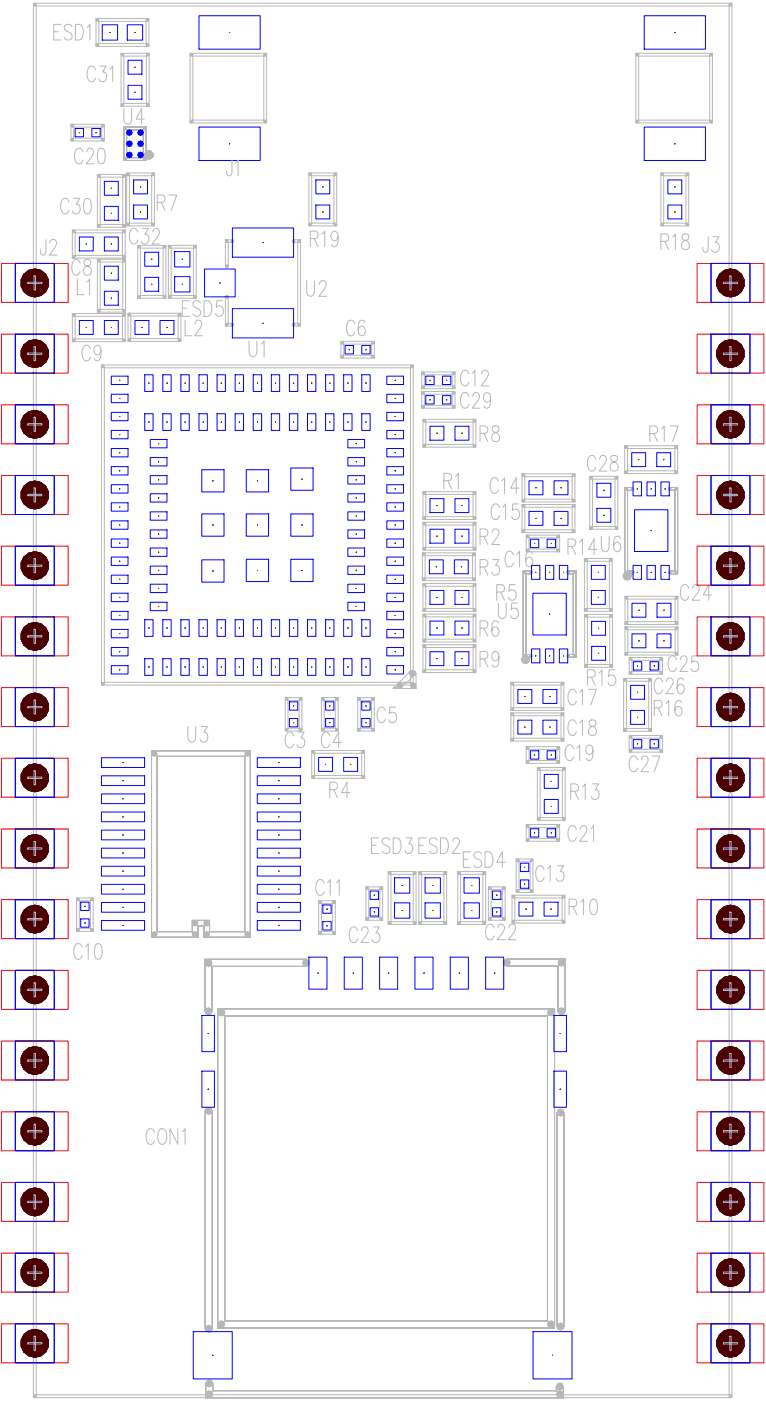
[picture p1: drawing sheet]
<svg xmlns="http://www.w3.org/2000/svg" width="162mm" height="297mm" viewBox="0 0 162 297" stroke-linecap="round" stroke-linejoin="round" font-family="sans-serif">
<g fill="none" stroke="#b7b7b7" stroke-width=".21">
<path d="M7.1 .7h148.1l-.6 .6h-146.9zM7.1 .7l.6 .6v294.4l-.6 .6zM11.4 6.7h.9M12.9 5.2h-1.5v3.3h1.5M15.3 5.6a.83 .83 0 0 0-1.1-.4 .83 .83 0 0 0-.4 1.1l1 .6a.88 .88 0 0 1 .3 1.4 .88 .88 0 0 1-1.5-.3M16 5.2h.8a2.03 2.03 0 0 1 .6 2.8l-.6 .5h-.8zM18.5 5.8l.6-.6v3.3M20.2 14.8a.83 .83 0 0 0-.8-.8 .83 .83 0 0 0-.8 .8 2.16 2.16 0 0 0 .6 2.5 .89 .89 0 0 0 1-.8M20.4 3.9h11.2l-.6 .6h-10zM20.4 9.8l.6-.6h10l.6 .6zM20.4 3.9l.6 .6v4.7l-.6 .6zM21.2 14h1.3l-.7 1.3h.3a1.12 1.12 0 0 1 .5 1.2 1.12 1.12 0 0 1-1.1 .8l-.3-.1-.2-.5"/>
<path d="M23.3 14.6l.6-.6v3.3M25.7 11.3h5.9l-.6 .6h-4.7zM25.7 11.3l.6 .6v10l-.6 .6zM31 4.5l.6-.6v5.9l-.6-.6zM31.6 11.3v11.2l-.6-.6v-10zM40.3 11.3h16.2l-.6 .6h-15zM40.3 11.3l.6 .6v13.6l-.6 .6zM56.5 11.3v14.8l-.6-.6v-13.6zM134.8 11.3h16.3l-.6 .6h-15.1zM134.8 11.3l.6 .6v13.6l-.6 .6zM151.1 11.3v14.8l-.6-.6v-13.6zM154.6 1.3l.6-.6v295.6l-.6-.6z"/>
<path d="M15 29.9l.6-.6h5.9l.6 .6zM15 26.4l.6 .5v2.4l-.6 .6zM15 26.4h7.1l-.6 .5h-5.9zM17.6 32.2a.83 .83 0 0 0-.8-.8 .83 .83 0 0 0-.9 .8 2.16 2.16 0 0 0 .6 2.5 .89 .89 0 0 0 1.1-.8M18.4 32.2l.2-.6 .8-.2a1.07 1.07 0 0 1 .1 1.8l-1.2 1.5h1.6M20.7 37h5.9l-.6 .6h-4.8zM20.7 37l.5 .6v10l-.5 .6zM21 31.6l.6-.2a1.65 1.65 0 0 1 .7 1.9l-.3 1.3-.6 .1a1.65 1.65 0 0 1-.7-1.9zM21.5 26.9l.6-.5v3.5l-.6-.6zM25.7 22.5l.6-.6h4.7l.6 .6zM26 37.6l.6-.6v11.2l-.6-.6zM26.3 26.9l.5 .6v5.9l-.5 .6 .5-.6-.5 .6v-7.1l.5 .6v5.9l-.5 .6z"/>
<path d="M26.3 26.9l.5 .6zM26.3 26.9v7.1zM26.3 26.9h4.7l-.6 .6h-3.6l-.5-.6 .5 .6-.5-.6h4.7l-.6 .6h-3.6zM26.3 26.9h4.7zM26.3 34l.5-.6h3.6l.6 .6-.6-.6 .6 .6h-4.7l.5-.6h3.6l.6 .6zM26.3 34l.5-.6zM26.3 34h4.7zM26.3 23v2.4a.86 .86 0 0 0 .9 1l.6-.5 .1-.5v-2.4M26.8 36.7l.6 .6v10l-.6 .6zM26.8 36.7h6l-.6 .6h-4.8zM26.8 27.5v5.9zM26.8 27.5h3.6z"/>
<path d="M26.8 33.4h3.6zM30.4 27.5l.6-.6zM30.4 27.5l.6-.6v7.1l-.6-.6v-5.9l.6-.6-.6 .6 .6-.6v7.1l-.6-.6zM30.4 33.4l.6 .6zM30.4 27.5v5.9zM30.6 25.3h-1.7l1.1-2.3v3.4M30.7 32.6l.6 .2zM30.7 32.6l.6 .2v.1l-.6 .2zM30.7 32.6v.5zM30.7 33.1l.6-.2zM30.7 33.1l.6-.2 .1 .2-.3 .5zM30.7 33.1l.4 .5z"/>
<path d="M31 26.9v7.1zM31.1 32.1l.5-.1v.5l-.2 .1zM31.1 32.1l.5-.1zM31.1 32.1l.3 .5zM31.1 32.1l.3 .5-.1 .2-.6-.2zM31.1 32.1l-.4 .5zM31.1 33.6l.5 .1zM31.3 32.8v.1zM31.3 32.9l.1 .2zM31.4 32.6l.2-.1zM31.4 32.6l-.1 .2zM31.4 33.1l-.3 .5z"/>
<path d="M31.4 33.1h.2v.6l-.5-.1zM31.4 33.1h.2zM31.6 33.1h.1l.4 .5-.5 .1zM31.6 33.7l.5-.1zM31.6 33.1h.1zM31.6 33.1v.6zM31.6 32l.5 .1-.4 .5-.1-.1zM31.6 32l.5 .1zM31.6 32v.5zM31.6 32.5l.1 .1zM31.7 33.1l.4 .5zM31.7 32.6l.2 .2z"/>
<path d="M31.9 32.9l.5 .2-.3 .5-.4-.5zM31.9 32.9l.5 .2zM31.9 32.9l-.2 .2zM31.9 32.8l.5-.2v.5l-.5-.2zM31.9 32.8l.5-.2zM31.9 32.8v.1zM32.1 32.1l.3 .5-.5 .2-.2-.2zM32.1 32.1l.3 .5zM32.1 32.1l-.4 .5zM32.4 33.1l-.3 .5zM32.4 32.6v.5zM32.8 36.7v11.2l-.6-.6v-10z"/>
<path d="M40.3 26.1l.6-.6h15l.6 .6zM49.2 34v2.5l-.2 .6-.5 .2a.94 .94 0 0 1-.5-1.1M49.9 34.6l.6-.6v3.3M65.5 36.7l.6 .6v10l-.6 .6zM65.5 36.7h5.9l-.6 .6h-4.7zM71.4 36.7v11.2l-.6-.6v-10zM134.8 26.1l.6-.6h15.1l.6 .6zM140.1 36.7l.6 .6v10l-.6 .6zM140.1 36.7h5.9l-.5 .6h-4.8zM146 36.7v11.2l-.5-.6v-10zM5.9 59.8h3v.3h-3zM7.2 58.5h.3v3h-.3z"/>
<path d="M9.7 50.8v2.5l-.2 .6-.5 .2a.94 .94 0 0 1-.4-1.1M10.6 51.6l.1-.5a.76 .76 0 0 1 1.1-.1 .76 .76 0 0 1 .1 1l-1.5 2.1h1.7M14.6 42.8a.83 .83 0 0 0-.8-.8 .83 .83 0 0 0-.8 .8 2.16 2.16 0 0 0 .6 2.6 .89 .89 0 0 0 1-.8M15.3 48.8h11.3l-.6 .6h-10.1zM15.3 48.8l.6 .6v4.7l-.6 .6zM15.6 42h1.3l-.7 1.3h.3a1.12 1.12 0 0 1 .5 1.2 1.12 1.12 0 0 1-1.1 .9l-.3-.2-.3-.5M15.9 54.1h10.1l.6 .6h-11.3zM16.4 59.2v3.3h1.4M17 55.8a.83 .83 0 0 0-.8-.8 .83 .83 0 0 0-.9 .8 2.16 2.16 0 0 0 .6 2.5 .89 .89 0 0 0 1.1-.8M17.9 55.2a.76 .76 0 0 0 .3 1.1 1.08 1.08 0 0 1 1.1 .8 1.08 1.08 0 0 1-.5 1.2 .96 .96 0 0 1-1.1-.7 .96 .96 0 0 1 .7-1.2l.5-.1a.68 .68 0 0 0 .4-.7 .68 .68 0 0 0-.5-.6zM18.1 42.2l.5-.2a1.64 1.64 0 0 1 .8 1.9l-.4 1.3-.6 .2a1.65 1.65 0 0 1-.7-1.9zM18.4 59.8l.6-.6v3.3"/>
<path d="M20.7 55h5.9l-.6 .6h-4.8zM20.7 55l.5 .6v10l-.5 .6zM21.2 47.6h4.8l.6 .6h-5.9zM26 49.4l.6-.6v5.9l-.6-.6zM26 55.6l.6-.6v11.2l-.6-.6zM26.8 47.9l.6-.6h4.8l.6 .6zM29.2 52h6l-.6 .6h-4.8zM29.2 52l.6 .6v10l-.6 .6zM29.2 49.2a.83 .83 0 0 0-.8-.8 .83 .83 0 0 0-.8 .8 2.15 2.15 0 0 0 .5 2.5 .88 .88 0 0 0 1.1-.8M30.2 48.4h1.3l-.8 1.3h.4a1.12 1.12 0 0 1 .4 1.2 1.12 1.12 0 0 1-1 .8l-.3-.1-.3-.5M32.4 49.2l.1-.5a.76 .76 0 0 1 1.1-.1 .76 .76 0 0 1 .1 1.1l-1.4 2h1.6M33.3 42.9h1.1a.81 .81 0 0 0 .6-.8 .81 .81 0 0 0-.6-.8h-1.1v3.3"/>
<path d="M34.2 42.9l.8 1.7M34.6 52.6l.6-.6v11.2l-.6-.6zM35.7 52l.6 .6v10l-.6 .6zM35.7 52h5.9l-.6 .6h-4.7zM35.8 41.3h1.7l-1.2 3.3M41 52.6l.6-.6v11.2l-.6-.6zM47.8 50.8h1.5v.6h-.9zM47.8 50.8l.6 .6v5h-.6zM62.3 50.8h1.4l-.6 .6h-.8zM63.1 51.4l.6-.6v18.3l-.6-.6zM65 59.5v2.4a.86 .86 0 0 0 1 .9l.3-.1 .4-.8v-2.4M65.5 47.9l.6-.6h4.7l.6 .6z"/>
<path d="M65.8 50.6h1.1a.81 .81 0 0 0 .6-.8 .81 .81 0 0 0-.6-.8h-1.1v3.3M66.6 50.6l.8 1.7M68.3 49.6l.6-.6v3.3M71.7 50.1a.86 .86 0 0 1-.8 1 1.07 1.07 0 0 1-.7-1.1 1.07 1.07 0 0 1 .8-1l.3 .2a2.94 2.94 0 0 1 0 3l-.5 .1-.4-.1-.1-.4M140.1 47.9l.6-.6h4.8l.5 .6zM140.1 51.2h1.1a.81 .81 0 0 0 .6-.8 .81 .81 0 0 0-.6-.8h-1.1v3.3M141 51.2l.8 1.7M142.6 50.2l.6-.6v3.3M144.7 49.8a.77 .77 0 0 0 .3 1.1 1.08 1.08 0 0 1 1.1 .7 1.08 1.08 0 0 1-.5 1.3 .96 .96 0 0 1-1.1-.8 .96 .96 0 0 1 .7-1.1l.5-.1a.68 .68 0 0 0 .4-.7 .68 .68 0 0 0-.5-.6zM150.2 50.2v2.5l-.3 .6-.4 .2a.93 .93 0 0 1-.5-1.1M151.1 50.2h1.3l-.7 1.2h.4a1.12 1.12 0 0 1 .4 1.3 1.12 1.12 0 0 1-1 .8l-.4-.2-.2-.4M153.4 59.8h3v.3h-3z"/>
<path d="M154.7 58.5h.3v3h-.3zM5.9 74.8h3v.3h-3zM7.2 73.5h.3v3h-.3zM15.3 66.5h11.3l-.6 .6h-10.1zM15.3 66.5l.6 .6v4.7l-.6 .6zM15.9 71.8h10.1l.6 .6h-11.3zM19.2 74a.83 .83 0 0 0-.8-.8 .83 .83 0 0 0-.9 .8 2.15 2.15 0 0 0 .6 2.5 .88 .88 0 0 0 1.1-.8M20.7 66.2l.5-.6h4.8l.6 .6zM21.4 74.3a.86 .86 0 0 1-.8 1 1.07 1.07 0 0 1-.7-1.1 1.07 1.07 0 0 1 .8-1l.4 .2a2.94 2.94 0 0 1 0 3l-.6 .1-.4-.1-.1-.4M21.5 77.4l.6 .6v66.7l-.6 .6zM21.5 77.4h66.1l-.6 .6h-64.9zM26 67.1l.6-.6v5.9l-.6-.6z"/>
<path d="M27.1 66.4h11.3l-.6 .6h-10.1zM27.1 66.4l.6 .6v4.8l-.6 .6zM27.7 71.8h10.1l.6 .6h-11.3zM29.2 63.2l.6-.6h4.8l.6 .6zM35.7 63.2l.6-.6h4.7l.6 .6zM37.8 67l.6-.6v6l-.6-.6zM38.7 65.3h.9M39.2 67.9v3.3h1.5M40.2 63.8h-1.5v3.3h1.5M41.4 68.7l.2-.6 .7-.2a1.06 1.06 0 0 1 .1 1.7l-1.1 1.6h1.6M42.5 64.2a.87 .87 0 0 0-.9-.5 .87 .87 0 0 0-.7 .9l.2 .4 1 .5a.88 .88 0 0 1 .2 1.4 .88 .88 0 0 1-1.4-.3M43.3 63.8h.8a2.04 2.04 0 0 1 .6 2.8l-.6 .5h-.8z"/>
<path d="M47.1 63.8h-1.1l-.1 1.4a.91 .91 0 0 1 1.1-.2 .91 .91 0 0 1 .4 1.1 .84 .84 0 0 1-.7 1 .84 .84 0 0 1-1-.7M47.8 62.9h.6v5.6l-.6 .6zM47.8 69.1l.6-.6h.9v.6zM52.8 72.3v2.4a.87 .87 0 0 0 1 .9l.5-.4 .2-.5v-2.4M55.4 72.9l.6-.6v3.3M62.3 68.5h.8l.6 .6h-1.4zM67.7 60.3l.3-.6 .7-.2a1.07 1.07 0 0 1 .1 1.7l-1.2 1.6h1.7M72.3 75.9l.6-.6h5.9l.6 .6zM72.3 72.4l.6 .6v2.3l-.6 .6zM72.3 72.4h7.1l-.6 .6h-5.9zM75.2 68.7a.83 .83 0 0 0-.8-.8 .83 .83 0 0 0-.8 .8 2.16 2.16 0 0 0 .6 2.5 .89 .89 0 0 0 1-.8M77.4 68.4l-.2-.3-.3-.2-.6 .2a3.3 3.3 0 0 0 0 2.9l.4 .2a1.05 1.05 0 0 0 .8-1 1.05 1.05 0 0 0-.8-1l-.6 .4-.2 .5"/>
<path d="M79.4 72.4v3.5l-.6-.6v-2.3zM87.6 77.4v67.9l-.6-.6v-66.7zM89.4 78.9h7.1l-.6 .6h-5.9zM89.4 78.9l.6 .6v2.3l-.6 .6zM95.9 79.5l.6-.6v3.5l-.6-.6zM99.4 79.3a.83 .83 0 0 0-.8-.8 .83 .83 0 0 0-.8 .8 2.16 2.16 0 0 0 .6 2.5 .89 .89 0 0 0 1-.8M100.1 79.1l.6-.6v3.3M102.1 79.3l.2-.5a.76 .76 0 0 1 1-.1 .76 .76 0 0 1 .1 1.1l-1.4 2h1.7M153.4 74.8h3v.3h-3zM154.7 73.5h.3v3h-.3zM5.9 89.8h3v.3h-3zM7.2 88.5h.3v3h-.3z"/>
<path d="M89.4 82.4l.6-.6h5.9l.6 .6zM89.4 83h7.1l-.6 .6h-5.9zM89.4 86.5l.6-.5h5.9l.6 .5zM89.4 83l.6 .6v2.4l-.6 .5zM89.7 88.9h11.2l-.6 .6h-10zM89.7 94.8l.6-.6h10l.6 .6zM89.7 88.9l.6 .6v4.7l-.6 .6zM96.5 83v3.5l-.6-.5v-2.4zM99.4 84a.83 .83 0 0 0-.8-.8 .83 .83 0 0 0-.8 .8 2.16 2.16 0 0 0 .6 2.5 .89 .89 0 0 0 1-.7M100.3 84l.2-.6 .7-.2a1.07 1.07 0 0 1 .1 1.8l-1.2 1.5h1.7M100.3 89.5l.6-.6v5.9l-.6-.6zM101.8 91.9h1.1a.81 .81 0 0 0 .6-.8 .81 .81 0 0 0-.6-.8h-1.1v3.3"/>
<path d="M102.6 91.9l.8 1.7M104 84.3a.85 .85 0 0 1-.8 1 1.07 1.07 0 0 1-.7-1.1 1.07 1.07 0 0 1 .8-1l.4 .2a2.96 2.96 0 0 1 0 3l-.6 .1-.4-.1-.1-.3M104.5 90.5a.76 .76 0 0 0 .2 1.1 1.08 1.08 0 0 1 1.2 .8 1.08 1.08 0 0 1-.6 1.2 .96 .96 0 0 1-1.1-.8 .96 .96 0 0 1 .8-1.1l.4-.1a.68 .68 0 0 0 .4-.7 .68 .68 0 0 0-.5-.6zM126.3 97.4a.83 .83 0 0 0-.8-.9 .83 .83 0 0 0-.8 .9 2.15 2.15 0 0 0 .6 2.5 .89 .89 0 0 0 1-.8M127.2 97.4l.2-.7 .7-.1a1.06 1.06 0 0 1 .1 1.7l-1.2 1.6h1.7M129.6 96.7a.76 .76 0 0 0 .3 1.1 1.08 1.08 0 0 1 1.1 .8 1.08 1.08 0 0 1-.5 1.3 .96 .96 0 0 1-1.1-.8 .96 .96 0 0 1 .7-1.1l.5-.2a.68 .68 0 0 0 .4-.6 .68 .68 0 0 0-.5-.6zM132.5 94.5h11.2l-.6 .6h-10zM132.5 94.5l.6 .6v4.7l-.6 .6zM137.8 91.9h1a.81 .81 0 0 0 .7-.8 .81 .81 0 0 0-.7-.8h-1v3.3M138.6 91.9l.8 1.7M140.3 90.9l.6-.6v3.3M142.2 90.3h1.6l-1.2 3.3"/>
<path d="M143.1 95.1l.6-.6v5.9l-.6-.6zM153.4 89.8h3v.3h-3zM154.7 88.5h.3v3h-.3zM5.9 104.8h3v.3h-3zM5.9 119.8h3v.3h-3zM7.2 103.5h.3v3h-.3zM7.2 118.4h.3v3h-.3zM89.6 117.2h11.2l-.6 .6h-10zM89.6 117.2l.6 .6v4.7l-.6 .6zM89.7 104.2h11.2l-.6 .6h-10zM89.7 110.1l.6-.5h10l.6 .5zM89.7 104.2l.6 .6v4.8l-.6 .5z"/>
<path d="M89.7 110.7h11.2l-.6 .6h-10zM89.7 110.7l.6 .6v4.7l-.6 .6zM90.3 116h10l.6 .6h-11.2zM94.1 101.9h1.1a.81 .81 0 0 0 .6-.8 .81 .81 0 0 0-.6-.8h-1.1v3.4M94.9 101.9l.9 1.8M96.6 101l.6-.7v3.4M100.2 117.8l.6-.6v5.9l-.6-.6zM100.3 104.8l.6-.6v5.9l-.6-.5zM100.3 111.3l.6-.6v5.9l-.6-.6zM101.8 113.7h1.1a.82 .82 0 0 0 .6-.8 .82 .82 0 0 0-.6-.8h-1.1v3.4M102.6 113.7l.8 1.8M104.4 112.9l.2-.6 .7-.2a1.06 1.06 0 0 1 .1 1.8l-1.1 1.6h1.6"/>
<path d="M104.5 118.6h1.3l-.7 1.3h.3a1.12 1.12 0 0 1 .5 1.2 1.12 1.12 0 0 1-1 .8l-.4-.1-.2-.5M105.7 102.1a.83 .83 0 0 0-.8-.8 .83 .83 0 0 0-.9 .8 2.15 2.15 0 0 0 .6 2.5 .88 .88 0 0 0 1.1-.8M105.9 107.6a.83 .83 0 0 0-.8-.8 .83 .83 0 0 0-.8 .8 2.16 2.16 0 0 0 .6 2.5 .89 .89 0 0 0 1-.7M106.4 101.9l.6-.6v3.3M106.6 107.5l.6-.7v3.3M108.9 117.7a.83 .83 0 0 0-.9-.9 .83 .83 0 0 0-.8 .9 2.15 2.15 0 0 0 .6 2.5 .89 .89 0 0 0 1.1-.8M109.6 117.5l.6-.6v3.3M109.9 106.8h-1.1l-.2 1.5a.91 .91 0 0 1 1.2-.2 .91 .91 0 0 1 .4 1.1 .84 .84 0 0 1-.7 .9 .84 .84 0 0 1-1-.6M110.1 103.5h-1.8l1.2-2.2v3.3M110.7 106.4l.6-.6h10l.6 .6zM110.7 100.5h11.2l-.6 .6h-10zM110.7 100.5l.6 .6v4.7l-.6 .6z"/>
<path d="M110.7 107h11.2l-.6 .5h-10zM110.7 107l.6 .5v4.8l-.6 .6zM111.3 112.3h10l.6 .6h-11.2zM111.6 113.4h7.1l-.6 .6h-5.9zM111.6 117l.6-.6h5.9l.6 .6zM111.6 113.4l.6 .6v2.4l-.6 .6zM112.9 117.3l-.1-.3-.4-.1-.6 .1a3.3 3.3 0 0 0 0 3l.4 .2a1.05 1.05 0 0 0 .8-1 1.05 1.05 0 0 0-.8-1.1l-.6 .5-.1 .5M118.7 113.4v3.6l-.6-.6v-2.4zM120.4 115.8h1.1a.81 .81 0 0 0 .6-.7 .81 .81 0 0 0-.6-.8h-1.1v3.3M121.3 115.8l.8 1.8M121.9 100.5v5.9l-.6-.6v-4.7zM121.9 107v5.9l-.6-.6v-4.8z"/>
<path d="M122.9 114.9l.6-.6v3.3M123.9 118.4l.6 .6v10l-.6 .6zM123.9 118.4h5.9l-.6 .6h-4.7zM125 101l.6 .6v10l-.6 .6zM125 112.2l.6-.6h4.8l.6 .6zM125 101h6l-.6 .6h-4.8zM126.6 116.5h-1.8l1.2-2.2v3.3M127.5 113.7v2.3a.87 .87 0 0 0 1 1l.6-.5 .1-.5v-2.3M129.2 119l.6-.6v11.2l-.6-.6zM131 101v11.2l-.6-.6v-10zM131.5 114.2l-.1-.4-.3-.1-.6 .1a3.2 3.2 0 0 0 0 3l.3 .2a1.05 1.05 0 0 0 .9-1 1.05 1.05 0 0 0-.9-1.1l-.6 .5-.1 .5M132.5 100.4l.6-.6h10l.6 .6z"/>
<path d="M132.5 103.4l.6 .5v17.2l-.6 .5 .6-.5-.6 .5v-18.2l.6 .5v17.2l-.6 .5zM132.5 103.4l.6 .5zM132.5 103.4v18.2zM132.5 103.4h1.6v.5h-1l-.6-.5 .6 .5-.6-.5h1.6v.5h-1zM132.5 103.4h1.6zM133.1 103.9v17.2zM133.1 103.9h1zM134.1 103.4v.5zM142 103.4h1.7l-.6 .5h-1.1v-.5v.5v-.5h1.7l-.6 .5h-1.1zM142 103.9h1.1zM142 103.4h1.7zM143.1 103.9v17.2z"/>
<path d="M143.7 103.4l-.6 .5zM143.7 103.4v18.2l-.6-.5v-17.2l.6-.5-.6 .5 .6-.5v18.2l-.6-.5v-17.2zM143.7 103.4v18.2zM153.4 104.8h3v.3h-3zM153.4 119.8h3v.3h-3zM154.7 103.5h.3v3h-.3zM154.7 118.4h.3v3h-.3zM5.9 134.8h3v.3h-3zM7.2 133.4h.3v3h-.3zM89.7 123.7h11.2l-.6 .6h-10zM89.7 123.7l.6 .6v4.7l-.6 .6zM89.7 130.2h11.2l-.6 .6h-10z"/>
<path d="M89.7 136.1l.6-.6h10l.6 .6zM89.7 130.2l.6 .6v4.7l-.6 .6zM89.7 136.7h11.2l-.6 .6h-10zM89.7 136.7l.6 .6v4.7l-.6 .6zM90.2 122.5h10l.6 .6h-11.2zM90.3 129h10l.6 .6h-11.2zM100.3 124.3l.6-.6v5.9l-.6-.6zM100.3 130.8l.6-.6v5.9l-.6-.6zM100.3 137.3l.6-.6v5.9l-.6-.6zM101.8 120.2h1.1a.81 .81 0 0 0 .6-.8 .81 .81 0 0 0-.6-.8h-1.1v3.3M101.8 133.2h1.1a.81 .81 0 0 0 .6-.8 .81 .81 0 0 0-.6-.8h-1.1v3.3M101.8 139.7h1.1a.81 .81 0 0 0 .6-.8 .81 .81 0 0 0-.6-.8h-1.1v3.3"/>
<path d="M102.6 120.2l.8 1.7M102.6 133.2l.8 1.7M102.6 139.7l.8 1.7M105.3 125.5h1.1a.81 .81 0 0 0 .6-.8 .81 .81 0 0 0-.6-.7h-1.1v3.3M105.7 132.1l-.1-.3-.4-.2-.6 .2a3.3 3.3 0 0 0 0 3l.4 .1a1.05 1.05 0 0 0 .8-1 1.05 1.05 0 0 0-.8-1l-.6 .5-.1 .4M105.7 127.8v2.4a.86 .86 0 0 0 .9 .9l.4-.1 .3-.8v-2.4M105.8 139.2a.86 .86 0 0 1-.8 1 1.07 1.07 0 0 1-.7-1.1 1.07 1.07 0 0 1 .8-1l.3 .2a2.94 2.94 0 0 1 0 3l-.5 .1-.4-.1-.1-.4M106.2 125.5l.8 1.8M109.2 124h-1.2l-.1 1.4a.91 .91 0 0 1 1.2-.2 .91 .91 0 0 1 .4 1.1 .84 .84 0 0 1-.7 1 .84 .84 0 0 1-1-.7M109.7 127.8h-1.2l-.1 1.5a.91 .91 0 0 1 1.2-.2 .91 .91 0 0 1 .3 1.1 .84 .84 0 0 1-.6 .9 .84 .84 0 0 1-1-.6M110.6 139.8h.6l.1 .2-.4 .4zM110.6 139.8l.3 .6z"/>
<path d="M110.6 139.8h.6zM110.9 139.2l.6-.2v.6h-.2zM110.9 139.2l.6-.2zM110.9 139.2l.4 .4zM110.9 139.2l.4 .4-.1 .2h-.6zM110.9 139.2l-.3 .6zM110.9 139.4h1.7zM110.9 121.1l.6 .5v17.2l-.6 .6 .6-.6-.6 .6v-18.3l.6 .5v17.2l-.6 .6zM110.9 121.1l.6 .5zM110.9 121.1v18.3zM110.9 121.1h1.7v.5h-1.1l-.6-.5 .6 .5-.6-.5h1.7v.5h-1.1zM110.9 121.1h1.7z"/>
<path d="M111.2 139.8l.1 .2zM111.3 140l.2 .1zM111.3 139.6h.2zM111.3 139.6l-.1 .2zM111.5 139l.6 .2-.5 .4h-.1zM111.5 139l.6 .2zM111.5 139v.6zM111.5 139.6h.1zM111.5 138.8h1.1v.6v-.6v.6h-1.7l.6-.6h1.1v.6h-1.7zM111.5 138.8l-.6 .6zM111.5 138.8h1.1zM111.5 121.6v17.2z"/>
<path d="M111.5 121.6h1.1zM111.6 140l.5 .4zM111.6 139.6l.5-.4 .2 .6h-.6zM111.6 139.6l.5-.4zM111.6 139.6l.1 .2zM111.7 139.8h.6l-.2 .6-.5-.4zM111.7 139.8h.6zM111.7 139.8l-.1 .2zM112.1 139.2l.2 .6zM112.3 139.8l-.2 .6zM112.6 121.1v.5zM120.4 121.1h1.7l-.5 .5h-1.2v-.5v.5v-.5h1.7l-.5 .5h-1.2z"/>
<path d="M120.4 121.6h1.2zM120.4 121.1h1.7zM120.5 138.8h1.1l.5 .6-.5-.6 .5 .6h-1.6v-.6h1.1l.5 .6h-1.6zM120.5 138.8v.6zM120.5 138.8h1.1zM120.5 139.4h1.6zM121.6 121.6l.5-.5zM121.6 121.6l.5-.5v18.3l-.5-.6v-17.2l.5-.5-.5 .5 .5-.5v18.3l-.5-.6zM121.6 138.8l.5 .6zM121.6 121.6v17.2zM122.1 121.1v18.3zM124 130.3l.6 .6v10l-.6 .6z"/>
<path d="M124 130.3h5.9l-.6 .6h-4.7zM124.5 129h4.7l.6 .6h-5.9zM129.3 130.9l.6-.6v11.2l-.6-.6zM132.2 122.1h.6v.2l-.4 .4zM132.2 122.1l.2 .6zM132.2 122.1h.6zM132.4 122.7l.4-.4zM132.4 122.7l.4-.4 .2 .1v.6zM132.4 122.7l.6 .3zM132.4 121.5l.6-.2v.6h-.2zM132.4 121.5l.6-.2zM132.4 121.5l.4 .4z"/>
<path d="M132.4 121.5l.4 .4v.2h-.6zM132.4 121.5l-.2 .6zM132.5 121.6l.6-.5h1.1v.5v-.5v.5h-1.7l.6-.5h1.1v.5zM132.5 121.6l.6-.5zM132.5 121.6h1.7zM132.5 126.4h11.2l-.5 .6h-10.1zM132.5 126.4l.6 .6v4.8l-.6 .6zM132.5 132.9h11.2l-.5 .6h-10.1zM132.5 132.9l.6 .6v4.8l-.6 .6zM132.8 122.1v.2zM132.8 122.3l.2 .1zM132.8 121.9h.2z"/>
<path d="M132.8 121.9v.2zM133 122.4v.6zM133 122.4l.2-.1 .4 .4-.6 .3zM133 123l.6-.3zM133 122.4l.2-.1zM133 121.3l.6 .2-.4 .4h-.2zM133 121.3l.6 .2zM133 121.3v.6zM133 121.9h.2zM133.1 121.1h1.1zM133.1 131.8h10.1l.5 .6h-11.2zM133.1 138.3h10.1l.5 .6h-11.2z"/>
<path d="M133.2 122.3l.4 .4zM133.2 121.9l.1 .2zM133.3 122.1h.5l-.2 .6-.4-.4zM133.3 122.1h.5zM133.3 122.1l-.1 .2zM133.4 139.4h7.1l-.6 .6h-5.9zM133.4 139.4l.6 .6v2.4l-.6 .6zM133.6 121.5l.2 .6h-.5l-.1-.2zM133.6 121.5l.2 .6zM133.6 121.5l-.4 .4zM133.8 122.1l-.2 .6zM140.5 139.4v3.6l-.6-.6v-2.4z"/>
<path d="M142 121.1h1.1l.6 .5-.6-.5 .6 .5h-1.7v-.5h1.1l.6 .5h-1.7zM142 121.1v.5zM142 121.1h1.1zM142 121.6h1.7zM143.1 121.1l.6 .5zM143.5 139.8a.83 .83 0 0 0-.9-.8 .83 .83 0 0 0-.8 .8 2.16 2.16 0 0 0 .6 2.6 .89 .89 0 0 0 1.1-.8M143.7 126.4v6l-.5-.6v-4.8zM143.7 132.9v6l-.5-.6v-4.8zM144.3 139.8l.2-.6 .7-.1a1.06 1.06 0 0 1 .1 1.7l-1.1 1.6h1.6M146 124.7a.83 .83 0 0 0-.8-.8 .83 .83 0 0 0-.8 .8 2.16 2.16 0 0 0 .6 2.6 .89 .89 0 0 0 1-.8M146.9 124.7l.2-.6 .7-.1a1.06 1.06 0 0 1 .1 1.7l-1.1 1.6h1.6M147.9 139.1h-1.1l-.2 1.4a.91 .91 0 0 1 1.2-.2 .91 .91 0 0 1 .4 1.1 .84 .84 0 0 1-.7 1 .84 .84 0 0 1-1-.7"/>
<path d="M150.9 126.2h-1.8l1.2-2.2v3.3M153.4 134.8h3v.3h-3zM154.7 133.4h.3v3h-.3zM5.9 149.8h3v.3h-3zM7.2 148.4h.3v3h-.3zM21.5 145.3l.6-.6h64.9l.6 .6zM32.1 159.2l1.2 1.2v37.1l-1.2 1.2 1.2-1.2-1.2 1.2v-39.5l1.2 1.2v37.1l-1.2 1.2zM32.1 159.2l1.2 1.2zM32.1 159.2v39.5zM32.1 159.2h21l-1.2 1.2h-18.6l-1.2-1.2 1.2 1.2-1.2-1.2h21l-1.2 1.2h-18.6zM32.1 159.2h21zM39.8 154v2.4a.86 .86 0 0 0 1 .9l.3-.1 .4-.8v-2.4"/>
<path d="M42.7 154h1.3l-.7 1.3h.3a1.12 1.12 0 0 1 .5 1.2 1.12 1.12 0 0 1-1.1 .8l-.3-.1-.3-.5M53.1 159.2v39.5zM60.5 155l.6-.6h2.3l.6 .6zM60.5 147.9l.6 .6v5.9l-.6 .6zM60.5 147.9h3.5l-.6 .6h-2.3zM62.3 156a.83 .83 0 0 0-.9-.8 .83 .83 0 0 0-.8 .8 2.16 2.16 0 0 0 .6 2.5 .89 .89 0 0 0 1.1-.8M63.2 155.2h1.3l-.7 1.3h.3a1.12 1.12 0 0 1 .5 1.2 1.12 1.12 0 0 1-1 .8l-.4-.1-.2-.5M64 147.9v7.1l-.6-.6v-5.9zM66.1 159.1l.6 .6v4.7l-.6 .6zM66.1 159.1h11.2l-.6 .6h-10zM68.2 155l.5-.6h2.4l.6 .6zM68.2 147.9l.5 .6v5.9l-.5 .6z"/>
<path d="M68.2 147.9h3.5l-.6 .6h-2.4zM69.9 156a.83 .83 0 0 0-.8-.8 .83 .83 0 0 0-.8 .8 2.16 2.16 0 0 0 .6 2.5 .89 .89 0 0 0 1-.8M71.1 148.5l.6-.6v7.1l-.6-.6zM72.4 157.4h-1.8l1.2-2.2v3.3M75.8 155l.6-.6h2.4l.6 .6zM75.8 147.9l.6 .6v5.9l-.6 .6zM75.8 147.9h3.6l-.6 .6h-2.4zM76.7 159.7l.6-.6v5.9l-.6-.6zM79.4 147.9v7.1l-.6-.6v-5.9zM81.7 150.7a.83 .83 0 0 0-.8-.8 .83 .83 0 0 0-.8 .8 2.15 2.15 0 0 0 .6 2.5 .88 .88 0 0 0 1-.8M83.4 146l3.6-3.6 .8 .8-1.6 1.6zM83.4 146l2.8-1.2h.8l1.2 1.2z"/>
<path d="M83.9 149.9h-1.2l-.1 1.4a.91 .91 0 0 1 1.1-.2 .91 .91 0 0 1 .4 1.2 .84 .84 0 0 1-.7 .9 .84 .84 0 0 1-1-.6M87 142.8h1.2v3.2l-1.2-1.2zM89.7 142.6l.6-.6h10l.6 .6zM108.3 144.7h11.3l-.6 .6h-10.1zM108.3 144.7l.6 .6v4.7l-.6 .6zM108.3 150.6l.6-.6h10.1l.6 .6zM108.3 151.2h11.3l-.6 .5h-10.1zM108.3 151.2l.6 .5v4.8l-.6 .6zM108.3 157.1l.6-.6h10.1l.6 .6zM110.9 140.4l.4-.4zM110.9 140.4l.4-.4 .2 .1v.6zM110.9 140.4l.6 .3z"/>
<path d="M111.5 140.1v.6zM111.5 140.1l.1-.1 .5 .4-.6 .3zM111.5 140.7l.6-.3zM111.5 140.1l.1-.1zM111.6 158.3l.6 .6v2.3l-.6 .6zM111.6 158.3h7.1l-.6 .6h-5.9zM118.1 158.9l.6-.6v3.5l-.6-.6zM119 145.3l.6-.6v5.9l-.6-.6zM119.6 151.2v5.9l-.6-.6v-4.8zM121.6 158.7a.83 .83 0 0 0-.8-.8 .83 .83 0 0 0-.8 .8 2.16 2.16 0 0 0 .6 2.5 .89 .89 0 0 0 1-.7M122.2 146.9a.83 .83 0 0 0-.8-.8 .83 .83 0 0 0-.8 .8 2.15 2.15 0 0 0 .5 2.5 .89 .89 0 0 0 1.1-.7M122.2 153.4a.83 .83 0 0 0-.8-.8 .83 .83 0 0 0-.8 .8 2.15 2.15 0 0 0 .5 2.5 .89 .89 0 0 0 1.1-.8"/>
<path d="M122.3 158.6l.6-.7v3.3M122.9 146.8l.6-.7v3.3M122.9 153.3l.6-.7v3.3M124.6 140.9h4.7l.6 .6h-5.9zM124.6 143.6h1a.81 .81 0 0 0 .6-.8 .81 .81 0 0 0-.6-.8h-1v3.3M124.8 146.1h1.7l-1.2 3.3M125 152.8a.76 .76 0 0 0 .3 1.1 1.08 1.08 0 0 1 1.1 .8 1.08 1.08 0 0 1-.5 1.2 .96 .96 0 0 1-1.1-.7 .96 .96 0 0 1 .7-1.2l.5-.1a.68 .68 0 0 0 .4-.7 .68 .68 0 0 0-.5-.6zM125.4 143.6l.8 1.7M125.7 159a.85 .85 0 0 1-.8 1 1.07 1.07 0 0 1-.7-1.1 1.07 1.07 0 0 1 .8-1l.4 .2a2.97 2.97 0 0 1 0 3l-.6 .1-.4-.1-.1-.3M127 142.6l.6-.6v3.3M130.4 142h-1.2l-.1 1.4a.91 .91 0 0 1 1.1-.2 .91 .91 0 0 1 .4 1.2 .84 .84 0 0 1-.7 .9 .84 .84 0 0 1-1-.6M132.2 143.8l.6 .6v10.1l-.6 .5z"/>
<path d="M132.2 143.8h5.9l-.5 .6h-4.8zM132.2 155l.6-.5h4.8l.5 .5zM133.4 155.9h7.1l-.6 .6h-5.9zM133.4 159.5l.6-.6h5.9l.6 .6zM133.4 155.9l.6 .6v2.4l-.6 .6zM134 142.4h5.9l.6 .6h-7.1zM137.6 144.4l.5-.6v11.2l-.5-.5zM138.7 150.1h1.1a.81 .81 0 0 0 .6-.8 .81 .81 0 0 0-.6-.8h-1.1v3.3M139.6 150.1l.8 1.7M140.5 144.6a.83 .83 0 0 0-.8-.9 .83 .83 0 0 0-.9 .9 2.16 2.16 0 0 0 .6 2.5 .89 .89 0 0 0 1.1-.8M140.5 155.9v3.6l-.6-.6v-2.4zM141.2 149.1l.6-.6v3.3"/>
<path d="M141.3 144.6l.3-.7 .7-.1a1.06 1.06 0 0 1 .1 1.7l-1.2 1.6h1.7M144.5 149l-.1-.3-.4-.2-.5 .2a3.3 3.3 0 0 0 0 2.9l.3 .2a1.05 1.05 0 0 0 .8-1 1.05 1.05 0 0 0-.8-1l-.3 .1-.4 .8M145 144.3l-.1-.4-.4-.1-.6 .1a3.3 3.3 0 0 0 0 3l.4 .2a1.05 1.05 0 0 0 .8-1 1.05 1.05 0 0 0-.8-1.1l-.4 .2-.3 .8M153.4 149.8h3v.3h-3zM154.7 148.4h.3v3h-.3zM5.9 164.8h3v.3h-3zM5.9 179.7h3v.3h-3zM7.2 163.4h.3v3h-.3zM7.2 178.4h.3v3h-.3zM33.3 160.4v37.1zM33.3 160.4h18.6zM51.9 160.4l1.2-1.2z"/>
<path d="M51.9 160.4l1.2-1.2v39.5l-1.2-1.2v-37.1l1.2-1.2-1.2 1.2 1.2-1.2v39.5l-1.2-1.2zM51.9 160.4v37.1zM66.7 164.4h10l.6 .6h-11.2zM69.9 167.4h1.1a.81 .81 0 0 0 .6-.8 .81 .81 0 0 0-.6-.8h-1.1v3.4M70.8 167.4l.8 1.8M74.2 168h-1.8l1.2-2.2v3.4M78.8 179.2h.9M80.3 177.6h-1.5v3.4h1.5M82.7 178.1a.83 .83 0 0 0-1.1-.4 .83 .83 0 0 0-.5 1l1.1 .7a.88 .88 0 0 1 .2 1.4 .88 .88 0 0 1-1.4-.3M83.4 177.6h.8a2.03 2.03 0 0 1 .6 2.9l-.6 .5h-.8zM86.1 177.6h1.3l-.7 1.3h.3a1.12 1.12 0 0 1 .5 1.2 1.12 1.12 0 0 1-1.1 .9l-.3-.2-.2-.5M88.8 179.2h1"/>
<path d="M90.3 177.6h-1.5v3.4h1.5M92.7 178.1a.83 .83 0 0 0-1.1-.4 .83 .83 0 0 0-.4 1l1 .7a.88 .88 0 0 1 .3 1.4 .88 .88 0 0 1-1.4-.3M93.4 177.6h.8a2.04 2.04 0 0 1 .6 2.9l-.6 .5h-.8zM96 178.4l.2-.6 .8-.2a1.06 1.06 0 0 1 .1 1.8l-1.2 1.6h1.6M111.6 161.8l.6-.6h5.9l.6 .6zM111.6 178.4l.6-.6h5.9l.6 .6zM111.6 174.8l.6 .6v2.4l-.6 .6zM111.6 174.8h7.1l-.6 .6h-5.9zM113.9 173.9l.6-.6h4.8l.5 .6zM113.9 162.7l.6 .6v10l-.6 .6zM113.9 162.7h5.9l-.5 .6h-4.8zM118.7 174.8v3.6l-.6-.6v-2.4z"/>
<path d="M119.3 163.3l.5-.6v11.2l-.5-.6zM121 167.8h1.1a.81 .81 0 0 0 .6-.8 .81 .81 0 0 0-.6-.8h-1.1v3.3M121.9 167.8l.8 1.7M122.2 175.8a.83 .83 0 0 0-.8-.8 .83 .83 0 0 0-.8 .8 2.15 2.15 0 0 0 .5 2.6 .89 .89 0 0 0 1.1-.8M123 175.8l.3-.6 .7-.1a1.07 1.07 0 0 1 .1 1.7l-1.2 1.6h1.7M123.5 166.8l.6-.6v3.3M125.3 175.7l.6-.6v3.3M125.6 166.2h1.3l-.7 1.3h.4a1.12 1.12 0 0 1 .4 1.2 1.12 1.12 0 0 1-1 .8l-.4-.2-.2-.4M135.2 161.1a.83 .83 0 0 0-.8-.8 .83 .83 0 0 0-.9 .8 2.15 2.15 0 0 0 .6 2.5 .89 .89 0 0 0 1.1-.8M136 161.1l.1-.5a.76 .76 0 0 1 1.1-.1 .76 .76 0 0 1 .1 1.1l-1.4 2h1.7M138.3 160.3h1.6l-1.2 3.3M153.4 164.8h3v.3h-3z"/>
<path d="M153.4 179.7h3v.3h-3zM154.7 163.4h.3v3h-.3zM154.7 178.4h.3v3h-.3zM5.9 194.7h3v.3h-3zM7.2 193.4h.3v3h-.3zM16.2 197.5l.6-.6h2.4l.6 .6zM16.2 190.4l.6 .6v5.9l-.6 .6zM16.2 190.4h3.6l-.6 .6h-2.4zM19.2 191l.6-.6v7.1l-.6-.6zM32.1 198.7h9.9zM33.3 197.5h7.5l1.2 1.2-1.2-1.2 1.2 1.2h-9.9l1.2-1.2h7.5l1.2 1.2h-9.9zM33.3 197.5l-1.2 1.2z"/>
<path d="M33.3 197.5h7.5zM40.8 195.1h3.6l-1.1 1.2 1.1-1.2-1.1 1.2h-1.3l-1.2-1.2h3.6l-1.1 1.2h-1.3zM40.8 195.1l1.2 1.2zM40.8 195.1h3.6zM40.8 195.1l1.2 1.2v2.4l-1.2-1.2v-2.4l1.2 1.2-1.2-1.2 1.2 1.2v2.4l-1.2-1.2zM40.8 197.5l1.2 1.2zM40.8 195.1v2.4zM42 196.3h1.3zM42 196.3v2.4zM43.3 198.7h9.8zM43.3 196.3l1.1-1.2v2.4l-1.1 1.2 1.1-1.2-1.1 1.2v-2.4l1.1-1.2v2.4l-1.1 1.2zM43.3 196.3l1.1-1.2z"/>
<path d="M43.3 196.3v2.4zM44.4 197.5h7.5l1.2 1.2-1.2-1.2 1.2 1.2h-9.8l1.1-1.2h7.5l1.2 1.2h-9.8zM44.4 197.5l-1.1 1.2zM44.4 197.5h7.5zM44.4 195.1v2.4zM51.9 197.5l1.2 1.2zM67.6 191l.6 .6v5.9l-.6 .6zM67.6 191h3.5l-.6 .6h-2.3zM68.2 197.5h2.3l.6 .6h-3.5zM68.7 187.3a.83 .83 0 0 0-.8-.8 .83 .83 0 0 0-.8 .8 2.16 2.16 0 0 0 .6 2.5 .89 .89 0 0 0 1-.8M69.5 187.1l.5-.6v3.3M71.1 191v7.1l-.6-.6v-5.9z"/>
<path d="M71.3 187.1l.6-.6v3.3M75.8 197.3a.83 .83 0 0 0-.8-.8 .83 .83 0 0 0-.8 .8 2.15 2.15 0 0 0 .6 2.5 .89 .89 0 0 0 1-.8M76.7 197.3l.1-.5a.76 .76 0 0 1 1.1-.1 .76 .76 0 0 1 .1 1.1l-1.5 2h1.7M77.6 188l.6 .6v5.9l-.6 .6zM77.6 188h3.5l-.6 .6h-2.3zM77.6 195.1l.6-.6h2.3l.6 .6zM79.1 196.5h1.3l-.7 1.3h.4a1.12 1.12 0 0 1 .4 1.2 1.12 1.12 0 0 1-1 .8l-.4-.1-.2-.5M80.5 188.6l.6-.6v7.1l-.6-.6zM82.3 196l.6-.6h4.7l.6 .6zM82.3 184.8l.6 .6v10l-.6 .6zM82.3 184.8h5.9l-.6 .6h-4.7zM87.6 185.4l.6-.6v11.2l-.6-.6z"/>
<path d="M88.8 196l.6-.6h4.7l.6 .6zM88.8 184.8l.6 .6v10l-.6 .6zM88.8 184.8h5.9l-.6 .6h-4.7zM94.1 185.4l.6-.6v11.2l-.6-.6zM97.1 196l.6-.6h4.7l.6 .6zM97.1 184.8l.6 .6v10l-.6 .6zM97.1 184.8h5.9l-.6 .6h-4.7zM98.3 182.2h.9M99.8 180.6h-1.5v3.3h1.5M102.1 181.1a.87 .87 0 0 0-.9-.5 .87 .87 0 0 0-.7 .8l.2 .5 1 .4a.88 .88 0 0 1 .2 1.5 .88 .88 0 0 1-1.4-.4M102.4 185.4l.6-.6v11.2l-.6-.6zM102.9 180.6h.8a2.04 2.04 0 0 1 .6 2.8l-.6 .5h-.8z"/>
<path d="M103.6 188l.6 .6v5.9l-.6 .6zM103.6 188h3.5l-.6 .6h-2.3zM103.6 195.1l.6-.6h2.3l.6 .6zM104.7 196.7a.83 .83 0 0 0-.8-.8 .83 .83 0 0 0-.8 .8 2.15 2.15 0 0 0 .6 2.5 .89 .89 0 0 0 1-.7M105.6 196.7l.1-.4a.76 .76 0 0 1 1.1-.2 .76 .76 0 0 1 .1 1.1l-1.5 2h1.7M106.5 188.6l.6-.6v7.1l-.6-.6zM107.1 182.8h-1.8l1.2-2.2v3.3M107.9 196.7l.1-.4a.76 .76 0 0 1 1.1-.2 .76 .76 0 0 1 .1 1.1l-1.4 2h1.7M108.6 189.8l.6 .6v4.7l-.6 .6zM108.6 189.8h11.2l-.6 .6h-10zM109.2 195.1h10l.6 .6h-11.2zM109.5 182.1l.6 .6v5.9l-.6 .6z"/>
<path d="M109.5 182.1h3.5l-.6 .6h-2.3zM110.1 188.6h2.3l.6 .6h-3.5zM113 182.1v7.1l-.6-.6v-5.9zM115.4 184.3a.83 .83 0 0 0-.9-.8 .83 .83 0 0 0-.8 .8 2.16 2.16 0 0 0 .6 2.6 .89 .89 0 0 0 1.1-.8M116.1 184.2l.6-.6v3.3M118.2 183.6h1.3l-.7 1.2h.3a1.12 1.12 0 0 1 .5 1.2 1.12 1.12 0 0 1-1 .9l-.4-.2-.2-.5M119.8 189.8v5.9l-.6-.6v-4.7zM120.7 192.2h1a.81 .81 0 0 0 .6-.8 .81 .81 0 0 0-.6-.8h-1v3.3M121.5 192.2l.8 1.7M123.2 191.3l.5-.7v3.3M125.4 190.8l.6-.2a1.64 1.64 0 0 1 .7 1.9l-.4 1.3-.6 .1a1.65 1.65 0 0 1-.7-1.9zM153.4 194.7h3v.3h-3z"/>
<path d="M154.7 193.4h.3v3h-.3zM5.9 209.7h3v.3h-3zM7.2 208.4h.3v3h-.3zM17.4 200.9a.83 .83 0 0 0-.8-.9 .83 .83 0 0 0-.8 .9 2.16 2.16 0 0 0 .5 2.5 .89 .89 0 0 0 1.1-.8M18.1 200.7l.6-.6v3.3M20.4 200.2l.6-.1a1.65 1.65 0 0 1 .7 1.9l-.4 1.2-.6 .2a1.65 1.65 0 0 1-.7-1.9zM43.5 203.4h21.4v1.5v-1.5v1.5h-20l-1.4-1.5h21.4v1.5h-20zM43.5 203.4l1.4 1.5zM43.5 203.4h21.4zM43.5 203.4l1.4 1.5v9.5h-1.4v-11l1.4 1.5-1.4-1.5 1.4 1.5v9.5h-1.4zM43.5 214.4h1.4zM43.5 203.4v11z"/>
<path d="M44.9 204.9h20zM44.9 204.9v9.5zM46.2 213.9l1.5 1.5v64.6l-1.5 1.5 1.5-1.5-1.5 1.5v-67.6l1.5 1.5v64.6l-1.5 1.5zM46.2 213.9l1.5 1.5zM46.2 213.9v67.6zM46.2 213.9h71.4l-1.5 1.5h-68.4l-1.5-1.5 1.5 1.5-1.5-1.5h71.4l-1.5 1.5h-68.4zM46.2 213.9h71.4zM47.7 215.4v64.6zM47.7 215.4h68.4zM107.5 203.3h12.3l-1.5 1.5h-10.8v-1.5v1.5v-1.5h12.3l-1.5 1.5h-10.8zM107.5 204.8h10.8zM107.5 203.3h12.3z"/>
<path d="M116.1 215.4l1.5-1.5v67.6l-1.5-1.5v-64.6l1.5-1.5-1.5 1.5 1.5-1.5v67.6l-1.5-1.5zM116.1 215.4v64.6zM117.6 213.9v67.6zM117.6 213.9l-1.5 1.5zM118.3 204.8l1.5-1.5v11.1h-1.5v-9.6l1.5-1.5-1.5 1.5 1.5-1.5v11.1h-1.5zM118.3 214.4h1.5zM118.3 204.8v9.6zM119.8 203.3l-1.5 1.5zM119.8 203.3v11.1zM153.4 209.7h3v.3h-3zM154.7 208.4h.3v3h-.3zM5.9 224.7h3v.3h-3z"/>
<path d="M5.9 239.7h3v.3h-3zM7.2 223.4h.3v3h-.3zM7.2 238.3h.3v3h-.3zM33.9 239.5l.3-.2a1.06 1.06 0 0 1 1.1 1.3 2.06 2.06 0 0 1-.7 2 1.06 1.06 0 0 1-1.1-1.2 2.38 2.38 0 0 1 .4-1.9zM37.7 239.3v3.3l-1.6-3.3v3.3M38.7 239.9l.5-.6v3.3M43.5 235.5h1.5v46.2h-1.5h1.5h-1.5v-46.2h1.5v46.2h-1.5zM43.5 235.5h1.5zM43.5 235.5v46.2zM45 235.5v46.2zM118.1 235.9h1.5v45.4h-1.5v-45.4h1.5h-1.5h1.5v45.4h-1.5zM118.1 235.9v45.4z"/>
<path d="M119.6 235.9v45.4zM153.4 224.7h3v.3h-3zM153.4 239.7h3v.3h-3zM154.7 223.4h.3v3h-.3zM154.7 238.3h.3v3h-.3zM5.9 254.7h3v.3h-3zM7.2 253.3h.3v3h-.3zM32.8 240.1a.83 .83 0 0 0-.9-.8 .83 .83 0 0 0-.8 .8 2.15 2.15 0 0 0 .6 2.5 .88 .88 0 0 0 1.1-.8M153.4 254.7h3v.3h-3zM154.7 253.3h.3v3h-.3zM5.9 269.7h3v.3h-3zM7.2 268.3h.3v3h-.3z"/>
<path d="M153.4 269.7h3v.3h-3zM154.7 268.3h.3v3h-.3zM5.9 284.7h3v.3h-3zM7.2 283.3h.3v3h-.3zM7.7 295.7h146.9l.6 .6h-148.1zM43.6 296.4l1.5-1.5h72.9l1.5 1.5-1.5-1.5 1.5 1.5h-75.9l1.5-1.5h72.9l1.5 1.5zM43.6 296.4l1.5-1.5zM43.6 296.4h75.9zM43.6 293.3h1.5v1.6l-1.5 1.5 1.5-1.5-1.5 1.5v-3.1h1.5v1.6l-1.5 1.5zM43.6 293.3h1.5zM43.6 293.3v3.1zM45.1 294.9h72.9z"/>
<path d="M45.1 293.3v1.6zM46.2 281.5l1.5-1.5h68.4l1.5 1.5-1.5-1.5 1.5 1.5h-71.4l1.5-1.5h68.4l1.5 1.5zM46.2 281.5l1.5-1.5zM46.2 281.5h71.4zM47.7 280h68.4zM116.1 280l1.5 1.5zM118 294h1.5v2.4l-1.5-1.5v-.9h1.5h-1.5h1.5v2.4l-1.5-1.5zM118 294.9l1.5 1.5zM118 294v.9zM118.1 281.3h1.5zM119.5 294v2.4zM153.4 284.7h3v.3h-3z"/>
<path d="M154.7 283.3h.3v3h-.3z"/>
</g>
<g fill="#b7b7b7" stroke="#b7b7b7" stroke-width=".21">
<path d="M7.1 1h.3l-.2 .2z"/>
<path d="M7.2 1.2l.2-.2v.3z"/>
<path d="M7.4 1l.2 .2-.2 .1z"/>
<path d="M7.4 1h.3l-.1 .2z"/>
<path d="M7.6 .8l.1 .2h-.3z"/>
<path d="M7.4 .7l.2 .1-.2 .2z"/>
<path d="M7.2 .8l.2-.1v.3z"/>
<path d="M7.2 .8l.2 .2h-.3z"/>
<path d="M154.6 1h.3l-.2 .2z"/>
<path d="M154.7 1.2l.2-.2v.3z"/>
<path d="M154.9 1l.2 .2-.2 .1z"/>
<path d="M154.9 1h.3l-.1 .2z"/>
<path d="M154.9 1l.2-.2 .1 .2z"/>
<path d="M154.9 .7l.2 .1-.2 .2z"/>
<path d="M154.7 .8l.2-.1v.3z"/>
<path d="M154.7 .8l.2 .2h-.3z"/>
<path d="M154.6 296h.3l-.2 .2z"/>
<path d="M154.9 296v.3l-.2-.1z"/>
<path d="M154.9 296l.2 .2-.2 .1z"/>
<path d="M154.9 296h.3l-.1 .2z"/>
<path d="M154.9 296l.2-.2 .1 .2z"/>
<path d="M154.9 295.7l.2 .1-.2 .2z"/>
<path d="M154.7 295.8l.2-.1v.3z"/>
<path d="M154.7 295.8l.2 .2h-.3z"/>
<path d="M7.1 296h.3l-.2 .2z"/>
<path d="M7.2 296.2l.2-.2v.3z"/>
<path d="M7.4 296l.2 .2-.2 .1z"/>
<path d="M7.4 296h.3l-.1 .2z"/>
<path d="M7.4 296l.2-.2 .1 .2z"/>
<path d="M7.4 295.7l.2 .1-.2 .2z"/>
<path d="M7.2 295.8l.2-.1v.3z"/>
<path d="M7.2 295.8l.2 .2h-.3z"/>
<path d="M40.3 11.6h.3l-.2 .2z"/>
<path d="M40.4 11.8l.2-.2v.3z"/>
<path d="M40.6 11.6l.2 .2-.2 .1z"/>
<path d="M40.6 11.6h.3l-.1 .2z"/>
<path d="M40.8 11.4l.1 .2h-.3z"/>
<path d="M40.6 11.3l.2 .1-.2 .2z"/>
<path d="M40.4 11.4l.2-.1v.3z"/>
<path d="M40.4 11.4l.2 .2h-.3z"/>
<path d="M55.9 11.6h.3l-.2 .2z"/>
<path d="M56 11.8l.2-.2v.3z"/>
<path d="M56.2 11.6l.2 .2-.2 .1z"/>
<path d="M56.2 11.6h.3l-.1 .2z"/>
<path d="M56.4 11.4l.1 .2h-.3z"/>
<path d="M56.2 11.3l.2 .1-.2 .2z"/>
<path d="M56 11.4l.2-.1v.3z"/>
<path d="M56 11.4l.2 .2h-.3z"/>
<path d="M55.9 25.8h.3l-.2 .2z"/>
<path d="M56.2 25.8v.3l-.2-.1z"/>
<path d="M56.2 25.8l.2 .2-.2 .1z"/>
<path d="M56.2 25.8h.3l-.1 .2z"/>
<path d="M56.4 25.6l.1 .2h-.3z"/>
<path d="M56.2 25.5l.2 .1-.2 .2z"/>
<path d="M56 25.6l.2-.1v.3z"/>
<path d="M56 25.6l.2 .2h-.3z"/>
<path d="M40.3 25.8h.3l-.2 .2z"/>
<path d="M40.6 25.8v.3l-.2-.1z"/>
<path d="M40.6 25.8l.2 .2-.2 .1z"/>
<path d="M40.6 25.8h.3l-.1 .2z"/>
<path d="M40.8 25.6l.1 .2h-.3z"/>
<path d="M40.6 25.5l.2 .1-.2 .2z"/>
<path d="M40.4 25.6l.2-.1v.3z"/>
<path d="M40.4 25.6l.2 .2h-.3z"/>
<path d="M134.8 11.6h.3l-.2 .2z"/>
<path d="M134.9 11.8l.2-.2v.3z"/>
<path d="M135.1 11.6l.2 .2-.2 .1z"/>
<path d="M135.1 11.6h.3l-.1 .2z"/>
<path d="M135.3 11.4l.1 .2h-.3z"/>
<path d="M135.1 11.3l.2 .1-.2 .2z"/>
<path d="M134.9 11.4l.2-.1v.3z"/>
<path d="M134.9 11.4l.2 .2h-.3z"/>
<path d="M150.5 11.6h.3l-.2 .2z"/>
<path d="M150.6 11.8l.2-.2v.3z"/>
<path d="M150.8 11.6l.2 .2-.2 .1z"/>
<path d="M150.8 11.6h.3l-.1 .2z"/>
<path d="M151 11.4l.1 .2h-.3z"/>
<path d="M150.8 11.3l.2 .1-.2 .2z"/>
<path d="M150.6 11.4l.2-.1v.3z"/>
<path d="M150.6 11.4l.2 .2h-.3z"/>
<path d="M150.5 25.8h.3l-.2 .2z"/>
<path d="M150.6 26l.2-.2v.3z"/>
<path d="M150.8 25.8l.2 .2-.2 .1z"/>
<path d="M150.8 25.8h.3l-.1 .2z"/>
<path d="M151 25.6l.1 .2h-.3z"/>
<path d="M150.8 25.5l.2 .1-.2 .2z"/>
<path d="M150.6 25.6l.2-.1v.3z"/>
<path d="M150.6 25.6l.2 .2h-.3z"/>
<path d="M134.8 25.8h.3l-.2 .2z"/>
<path d="M135.1 25.8v.3l-.2-.1z"/>
<path d="M135.1 25.8l.2 .2-.2 .1z"/>
<path d="M135.1 25.8h.3l-.1 .2z"/>
<path d="M135.3 25.6l.1 .2h-.3z"/>
<path d="M135.1 25.5l.2 .1-.2 .2z"/>
<path d="M134.9 25.6l.2-.1v.3z"/>
<path d="M134.9 25.6l.2 .2h-.3z"/>
<path d="M19.3 190.5l.2-.1v.3z"/>
<path d="M19.3 190.5l.2 .2h-.3z"/>
<path d="M19.2 190.7h.3l-.2 .2z"/>
<path d="M19.3 190.9l.2-.2v.3z"/>
<path d="M19.5 190.7l.2 .2-.2 .1z"/>
<path d="M19.5 190.7h.3l-.1 .2z"/>
<path d="M19.5 190.7l.2-.2 .1 .2z"/>
<path d="M19.5 190.4l.2 .1-.2 .2z"/>
<path d="M19.3 197l.2-.1v.3z"/>
<path d="M19.3 197l.2 .2h-.3z"/>
<path d="M19.2 197.2h.3l-.2 .2z"/>
<path d="M19.3 197.4l.2-.2v.3z"/>
<path d="M19.5 197.2l.2 .2-.2 .1z"/>
<path d="M19.5 197.2h.3l-.1 .2z"/>
<path d="M19.5 197.2l.2-.2 .1 .2z"/>
<path d="M19.5 196.9l.2 .1-.2 .2z"/>
<path d="M16.3 197l.2-.1v.3z"/>
<path d="M16.3 197l.2 .2h-.3z"/>
<path d="M16.2 197.2h.3l-.2 .2z"/>
<path d="M16.3 197.4l.2-.2v.3z"/>
<path d="M16.5 197.2l.2 .2-.2 .1z"/>
<path d="M16.5 197.2h.3l-.1 .2z"/>
<path d="M16.5 197.2l.2-.2 .1 .2z"/>
<path d="M16.5 196.9l.2 .1-.2 .2z"/>
<path d="M16.3 190.5l.2-.1v.3z"/>
<path d="M16.3 190.5l.2 .2h-.3z"/>
<path d="M16.2 190.7h.3l-.2 .2z"/>
<path d="M16.3 190.9l.2-.2v.3z"/>
<path d="M16.5 190.7l.2 .2-.2 .1z"/>
<path d="M16.5 190.7h.3l-.1 .2z"/>
<path d="M16.5 190.7l.2-.2 .1 .2z"/>
<path d="M16.5 190.4l.2 .1-.2 .2z"/>
<path d="M70.6 191.1l.2-.1v.3z"/>
<path d="M70.6 191.1l.2 .2h-.3z"/>
<path d="M70.5 191.3h.3l-.2 .2z"/>
<path d="M70.8 191.3v.3l-.2-.1z"/>
<path d="M70.8 191.3l.2 .2-.2 .1z"/>
<path d="M70.8 191.3h.3l-.1 .2z"/>
<path d="M70.8 191.3l.2-.2 .1 .2z"/>
<path d="M70.8 191l.2 .1-.2 .2z"/>
<path d="M70.6 197.6l.2-.1v.3z"/>
<path d="M70.6 197.6l.2 .2h-.3z"/>
<path d="M70.5 197.8h.3l-.2 .2z"/>
<path d="M70.8 197.8v.3l-.2-.1z"/>
<path d="M70.8 197.8l.2 .2-.2 .1z"/>
<path d="M70.8 197.8h.3l-.1 .2z"/>
<path d="M70.8 197.8l.2-.2 .1 .2z"/>
<path d="M70.8 197.5l.2 .1-.2 .2z"/>
<path d="M67.7 197.6l.2-.1v.3z"/>
<path d="M67.7 197.6l.2 .2h-.3z"/>
<path d="M67.6 197.8h.3l-.2 .2z"/>
<path d="M67.9 197.8v.3l-.2-.1z"/>
<path d="M67.9 197.8l.2 .2-.2 .1z"/>
<path d="M67.9 197.8h.3l-.1 .2z"/>
<path d="M67.9 197.8l.2-.2 .1 .2z"/>
<path d="M67.9 197.5l.2 .1-.2 .2z"/>
<path d="M67.7 191.1l.2-.1v.3z"/>
<path d="M67.7 191.1l.2 .2h-.3z"/>
<path d="M67.6 191.3h.3l-.2 .2z"/>
<path d="M67.9 191.3v.3l-.2-.1z"/>
<path d="M67.9 191.3l.2 .2-.2 .1z"/>
<path d="M67.9 191.3h.3l-.1 .2z"/>
<path d="M67.9 191.3l.2-.2 .1 .2z"/>
<path d="M67.9 191l.2 .1-.2 .2z"/>
<path d="M89.4 79.2h.3l-.2 .2z"/>
<path d="M89.5 79.4l.2-.2v.3z"/>
<path d="M89.7 79.2l.2 .2-.2 .1z"/>
<path d="M89.7 79.2h.3l-.1 .2z"/>
<path d="M89.7 79.2l.2-.2 .1 .2z"/>
<path d="M89.7 78.9l.2 .1-.2 .2z"/>
<path d="M89.5 79l.2-.1v.3z"/>
<path d="M89.5 79l.2 .2h-.3z"/>
<path d="M95.9 79.2h.3l-.2 .2z"/>
<path d="M96 79.4l.2-.2v.3z"/>
<path d="M96.2 79.2l.2 .2-.2 .1z"/>
<path d="M96.2 79.2h.3l-.1 .2z"/>
<path d="M96.4 79l.1 .2h-.3z"/>
<path d="M96.2 78.9l.2 .1-.2 .2z"/>
<path d="M96 79l.2-.1v.3z"/>
<path d="M96 79l.2 .2h-.3z"/>
<path d="M95.9 82.1h.3l-.2 .2z"/>
<path d="M96 82.3l.2-.2v.3z"/>
<path d="M96.2 82.1l.2 .2-.2 .1z"/>
<path d="M96.2 82.1h.3l-.1 .2z"/>
<path d="M96.4 81.9l.1 .2h-.3z"/>
<path d="M96.2 81.8l.2 .1-.2 .2z"/>
<path d="M96 81.9l.2-.1v.3z"/>
<path d="M96 81.9l.2 .2h-.3z"/>
<path d="M89.4 82.1h.3l-.2 .2z"/>
<path d="M89.5 82.3l.2-.2v.3z"/>
<path d="M89.7 82.1l.2 .2-.2 .1z"/>
<path d="M89.7 82.1h.3l-.1 .2z"/>
<path d="M89.9 81.9l.1 .2h-.3z"/>
<path d="M89.7 81.8l.2 .1-.2 .2z"/>
<path d="M89.5 81.9l.2-.1v.3z"/>
<path d="M89.5 81.9l.2 .2h-.3z"/>
<path d="M109.8 188.9l.2 .2-.2 .1z"/>
<path d="M109.8 188.9h.3l-.1 .2z"/>
<path d="M109.8 188.9l.2-.2 .1 .2z"/>
<path d="M109.8 188.6l.2 .1-.2 .2z"/>
<path d="M109.5 188.7l.3-.1v.3z"/>
<path d="M109.5 188.7l.3 .2h-.3z"/>
<path d="M109.5 188.9h.3l-.3 .2z"/>
<path d="M109.8 188.9v.3l-.3-.1z"/>
<path d="M109.8 182.4l.2 .2-.2 .1z"/>
<path d="M109.8 182.4h.3l-.1 .2z"/>
<path d="M109.8 182.4l.2-.2 .1 .2z"/>
<path d="M109.8 182.1l.2 .1-.2 .2z"/>
<path d="M109.5 182.2l.3-.1v.3z"/>
<path d="M109.5 182.2l.3 .2h-.3z"/>
<path d="M109.5 182.4h.3l-.3 .2z"/>
<path d="M109.8 182.4v.3l-.3-.1z"/>
<path d="M112.7 182.4l.2 .2-.2 .1z"/>
<path d="M112.7 182.4h.3l-.1 .2z"/>
<path d="M112.7 182.4l.2-.2 .1 .2z"/>
<path d="M112.7 182.1l.2 .1-.2 .2z"/>
<path d="M112.5 182.2l.2-.1v.3z"/>
<path d="M112.5 182.2l.2 .2h-.3z"/>
<path d="M112.4 182.4h.3l-.2 .2z"/>
<path d="M112.7 182.4v.3l-.2-.1z"/>
<path d="M112.7 188.9l.2 .2-.2 .1z"/>
<path d="M112.7 188.9h.3l-.1 .2z"/>
<path d="M112.7 188.9l.2-.2 .1 .2z"/>
<path d="M112.7 188.6l.2 .1-.2 .2z"/>
<path d="M112.5 188.7l.2-.1v.3z"/>
<path d="M112.5 188.7l.2 .2h-.3z"/>
<path d="M112.4 188.9h.3l-.2 .2z"/>
<path d="M112.7 188.9v.3l-.2-.1z"/>
<path d="M110.7 106.1h.3l-.2 .2z"/>
<path d="M110.8 106.3l.2-.2v.3z"/>
<path d="M111 106.1l.2 .2-.2 .1z"/>
<path d="M111 106.1h.3l-.1 .2z"/>
<path d="M111.2 105.9l.1 .2h-.3z"/>
<path d="M111 105.8l.2 .1-.2 .2z"/>
<path d="M110.8 105.9l.2-.1v.3z"/>
<path d="M110.8 105.9l.2 .2h-.3z"/>
<path d="M121.3 106.1h.3l-.2 .2z"/>
<path d="M121.4 106.3l.2-.2v.3z"/>
<path d="M121.6 106.1l.2 .2-.2 .1z"/>
<path d="M121.6 106.1h.3l-.1 .2z"/>
<path d="M121.8 105.9l.1 .2h-.3z"/>
<path d="M121.6 105.8l.2 .1-.2 .2z"/>
<path d="M121.4 105.9l.2-.1v.3z"/>
<path d="M121.4 105.9l.2 .2h-.3z"/>
<path d="M121.3 100.8h.3l-.2 .2z"/>
<path d="M121.4 101l.2-.2v.3z"/>
<path d="M121.6 100.8l.2 .2-.2 .1z"/>
<path d="M121.6 100.8h.3l-.1 .2z"/>
<path d="M121.6 100.8l.2-.2 .1 .2z"/>
<path d="M121.6 100.5l.2 .1-.2 .2z"/>
<path d="M121.4 100.6l.2-.1v.3z"/>
<path d="M121.4 100.6l.2 .2h-.3z"/>
<path d="M110.7 100.8h.3l-.2 .2z"/>
<path d="M111 100.8v.3l-.2-.1z"/>
<path d="M111 100.8l.2 .2-.2 .1z"/>
<path d="M111 100.8h.3l-.1 .2z"/>
<path d="M111 100.8l.2-.2 .1 .2z"/>
<path d="M111 100.5l.2 .1-.2 .2z"/>
<path d="M110.8 100.6l.2-.1v.3z"/>
<path d="M110.8 100.6l.2 .2h-.3z"/>
<path d="M110.7 112.6h.3l-.2 .2z"/>
<path d="M111 112.6v.3l-.2-.1z"/>
<path d="M111 112.6l.2 .2-.2 .1z"/>
<path d="M111 112.6h.3l-.1 .2z"/>
<path d="M111 112.6l.2-.2 .1 .2z"/>
<path d="M111 112.3l.2 .1-.2 .2z"/>
<path d="M110.8 112.4l.2-.1v.3z"/>
<path d="M110.8 112.4l.2 .2h-.3z"/>
<path d="M121.3 112.6h.3l-.2 .2z"/>
<path d="M121.4 112.8l.2-.2v.3z"/>
<path d="M121.6 112.6l.2 .2-.2 .1z"/>
<path d="M121.6 112.6h.3l-.1 .2z"/>
<path d="M121.6 112.6l.2-.2 .1 .2z"/>
<path d="M121.6 112.3l.2 .1-.2 .2z"/>
<path d="M121.4 112.4l.2-.1v.3z"/>
<path d="M121.4 112.4l.2 .2h-.3z"/>
<path d="M121.3 107.3h.3l-.2 .2z"/>
<path d="M121.4 107.5l.2-.2v.2z"/>
<path d="M121.6 107.3l.2 .2h-.2z"/>
<path d="M121.6 107.3h.3l-.1 .2z"/>
<path d="M121.8 107l.1 .3h-.3z"/>
<path d="M121.6 107h.2l-.2 .3z"/>
<path d="M121.4 107h.2v.3z"/>
<path d="M121.4 107l.2 .3h-.3z"/>
<path d="M110.7 107.3h.3l-.2 .2z"/>
<path d="M110.8 107.5l.2-.2v.2z"/>
<path d="M111 107.3l.2 .2h-.2z"/>
<path d="M111 107.3h.3l-.1 .2z"/>
<path d="M111.2 107l.1 .3h-.3z"/>
<path d="M111 107h.2l-.2 .3z"/>
<path d="M110.8 107h.2v.3z"/>
<path d="M110.8 107l.2 .3h-.3z"/>
<path d="M111.6 113.7h.3l-.2 .3z"/>
<path d="M111.9 113.7v.3h-.2z"/>
<path d="M111.9 113.7l.2 .3h-.2z"/>
<path d="M111.9 113.7h.3l-.1 .3z"/>
<path d="M111.9 113.7l.2-.2 .1 .2z"/>
<path d="M111.9 113.4l.2 .1-.2 .2z"/>
<path d="M111.7 113.5l.2-.1v.3z"/>
<path d="M111.7 113.5l.2 .2h-.3z"/>
<path d="M118.1 113.7h.3l-.2 .3z"/>
<path d="M118.2 114l.2-.3v.3z"/>
<path d="M118.4 113.7l.2 .3h-.2z"/>
<path d="M118.4 113.7h.3l-.1 .3z"/>
<path d="M118.4 113.7l.2-.2 .1 .2z"/>
<path d="M118.4 113.4l.2 .1-.2 .2z"/>
<path d="M118.2 113.5l.2-.1v.3z"/>
<path d="M118.2 113.5l.2 .2h-.3z"/>
<path d="M118.1 116.7h.3l-.2 .2z"/>
<path d="M118.4 116.7v.3l-.2-.1z"/>
<path d="M118.4 116.7l.2 .2-.2 .1z"/>
<path d="M118.4 116.7h.3l-.1 .2z"/>
<path d="M118.4 116.7l.2-.2 .1 .2z"/>
<path d="M118.4 116.4l.2 .1-.2 .2z"/>
<path d="M118.2 116.5l.2-.1v.3z"/>
<path d="M118.2 116.5l.2 .2h-.3z"/>
<path d="M111.6 116.7h.3l-.2 .2z"/>
<path d="M111.9 116.7v.3l-.2-.1z"/>
<path d="M111.9 116.7l.2 .2-.2 .1z"/>
<path d="M111.9 116.7h.3l-.1 .2z"/>
<path d="M111.9 116.7l.2-.2 .1 .2z"/>
<path d="M111.9 116.4l.2 .1-.2 .2z"/>
<path d="M111.7 116.5l.2-.1v.3z"/>
<path d="M111.7 116.5l.2 .2h-.3z"/>
<path d="M119.3 145l.2-.3 .1 .3z"/>
<path d="M119.3 144.7h.2l-.2 .3z"/>
<path d="M119 144.7h.3v.3z"/>
<path d="M119 144.7l.3 .3h-.3z"/>
<path d="M119 145h.3l-.3 .2z"/>
<path d="M119.3 145v.3l-.3-.1z"/>
<path d="M119.3 145l.2 .2-.2 .1z"/>
<path d="M119.3 145h.3l-.1 .2z"/>
<path d="M108.8 144.7l.1 .3h-.3z"/>
<path d="M108.6 144.7h.2l-.2 .3z"/>
<path d="M108.4 144.7h.2v.3z"/>
<path d="M108.4 144.7l.2 .3h-.3z"/>
<path d="M108.3 145h.3l-.2 .2z"/>
<path d="M108.4 145.2l.2-.2v.3z"/>
<path d="M108.6 145l.2 .2-.2 .1z"/>
<path d="M108.6 145h.3l-.1 .2z"/>
<path d="M108.6 150.3l.2-.2 .1 .2z"/>
<path d="M108.6 150l.2 .1-.2 .2z"/>
<path d="M108.4 150.1l.2-.1v.3z"/>
<path d="M108.4 150.1l.2 .2h-.3z"/>
<path d="M108.3 150.3h.3l-.2 .2z"/>
<path d="M108.4 150.5l.2-.2v.3z"/>
<path d="M108.6 150.3l.2 .2-.2 .1z"/>
<path d="M108.6 150.3h.3l-.1 .2z"/>
<path d="M119.3 150.3l.2-.2 .1 .2z"/>
<path d="M119.3 150l.2 .1-.2 .2z"/>
<path d="M119 150.1l.3-.1v.3z"/>
<path d="M119 150.1l.3 .2h-.3z"/>
<path d="M119 150.3h.3l-.3 .2z"/>
<path d="M119 150.5l.3-.2v.3z"/>
<path d="M119.3 150.3l.2 .2-.2 .1z"/>
<path d="M119.3 150.3h.3l-.1 .2z"/>
<path d="M119.3 151.4l.2-.2 .1 .2z"/>
<path d="M119.3 151.2h.2l-.2 .2z"/>
<path d="M119 151.2h.3v.2z"/>
<path d="M119 151.2l.3 .2h-.3z"/>
<path d="M119 151.4h.3l-.3 .3z"/>
<path d="M119.3 151.4v.3h-.3z"/>
<path d="M119.3 151.4l.2 .3h-.2z"/>
<path d="M119.3 151.4h.3l-.1 .3z"/>
<path d="M108.6 151.4l.2-.2 .1 .2z"/>
<path d="M108.6 151.2h.2l-.2 .2z"/>
<path d="M108.4 151.2h.2v.2z"/>
<path d="M108.4 151.2l.2 .2h-.3z"/>
<path d="M108.3 151.4h.3l-.2 .3z"/>
<path d="M108.6 151.4v.3h-.2z"/>
<path d="M108.6 151.4l.2 .3h-.2z"/>
<path d="M108.6 151.4h.3l-.1 .3z"/>
<path d="M108.8 156.6l.1 .2h-.3z"/>
<path d="M108.6 156.5l.2 .1-.2 .2z"/>
<path d="M108.4 156.6l.2-.1v.3z"/>
<path d="M108.4 156.6l.2 .2h-.3z"/>
<path d="M108.3 156.8h.3l-.2 .2z"/>
<path d="M108.4 157l.2-.2v.3z"/>
<path d="M108.6 156.8l.2 .2-.2 .1z"/>
<path d="M108.6 156.8h.3l-.1 .2z"/>
<path d="M119.3 156.8l.2-.2 .1 .2z"/>
<path d="M119.3 156.5l.2 .1-.2 .2z"/>
<path d="M119 156.6l.3-.1v.3z"/>
<path d="M119 156.6l.3 .2h-.3z"/>
<path d="M119 156.8h.3l-.3 .2z"/>
<path d="M119.3 156.8v.3l-.3-.1z"/>
<path d="M119.3 156.8l.2 .2-.2 .1z"/>
<path d="M119.3 156.8h.3l-.1 .2z"/>
<path d="M118.4 161.5l.2-.2 .1 .2z"/>
<path d="M118.4 161.2l.2 .1-.2 .2z"/>
<path d="M118.2 161.3l.2-.1v.3z"/>
<path d="M118.2 161.3l.2 .2h-.3z"/>
<path d="M118.1 161.5h.3l-.2 .2z"/>
<path d="M118.2 161.7l.2-.2v.3z"/>
<path d="M118.4 161.5l.2 .2-.2 .1z"/>
<path d="M118.4 161.5h.3l-.1 .2z"/>
<path d="M111.9 161.5l.2-.2 .1 .2z"/>
<path d="M111.9 161.2l.2 .1-.2 .2z"/>
<path d="M111.7 161.3l.2-.1v.3z"/>
<path d="M111.7 161.3l.2 .2h-.3z"/>
<path d="M111.6 161.5h.3l-.2 .2z"/>
<path d="M111.9 161.5v.3l-.2-.1z"/>
<path d="M111.9 161.5l.2 .2-.2 .1z"/>
<path d="M111.9 161.5h.3l-.1 .2z"/>
<path d="M111.9 158.6l.2-.2 .1 .2z"/>
<path d="M111.9 158.3l.2 .1-.2 .2z"/>
<path d="M111.7 158.4l.2-.1v.3z"/>
<path d="M111.7 158.4l.2 .2h-.3z"/>
<path d="M111.6 158.6h.3l-.2 .2z"/>
<path d="M111.9 158.6v.3l-.2-.1z"/>
<path d="M111.9 158.6l.2 .2-.2 .1z"/>
<path d="M111.9 158.6h.3l-.1 .2z"/>
<path d="M118.4 158.6l.2-.2 .1 .2z"/>
<path d="M118.4 158.3l.2 .1-.2 .2z"/>
<path d="M118.2 158.4l.2-.1v.3z"/>
<path d="M118.2 158.4l.2 .2h-.3z"/>
<path d="M118.1 158.6h.3l-.2 .2z"/>
<path d="M118.4 158.6v.3l-.2-.1z"/>
<path d="M118.4 158.6l.2 .2-.2 .1z"/>
<path d="M118.4 158.6h.3l-.1 .2z"/>
<path d="M103.9 194.8l.2 .2-.2 .1z"/>
<path d="M103.9 194.8h.3l-.1 .2z"/>
<path d="M103.9 194.8l.2-.2 .1 .2z"/>
<path d="M103.9 194.5l.2 .1-.2 .2z"/>
<path d="M103.6 194.6l.3-.1v.3z"/>
<path d="M103.6 194.6l.3 .2h-.3z"/>
<path d="M103.6 194.8h.3l-.3 .2z"/>
<path d="M103.9 194.8v.3l-.3-.1z"/>
<path d="M103.9 188.3l.2 .2-.2 .1z"/>
<path d="M103.9 188.3h.3l-.1 .2z"/>
<path d="M103.9 188.3l.2-.2 .1 .2z"/>
<path d="M103.9 188l.2 .1-.2 .2z"/>
<path d="M103.6 188.1l.3-.1v.3z"/>
<path d="M103.6 188.1l.3 .2h-.3z"/>
<path d="M103.6 188.3h.3l-.3 .2z"/>
<path d="M103.9 188.3v.3l-.3-.1z"/>
<path d="M106.8 188.3l.2 .2-.2 .1z"/>
<path d="M106.8 188.3h.3l-.1 .2z"/>
<path d="M107 188.1l.1 .2h-.3z"/>
<path d="M106.8 188l.2 .1-.2 .2z"/>
<path d="M106.6 188.1l.2-.1v.3z"/>
<path d="M106.6 188.1l.2 .2h-.3z"/>
<path d="M106.5 188.3h.3l-.2 .2z"/>
<path d="M106.8 188.3v.3l-.2-.1z"/>
<path d="M106.8 194.8l.2 .2-.2 .1z"/>
<path d="M106.8 194.8h.3l-.1 .2z"/>
<path d="M106.8 194.8l.2-.2 .1 .2z"/>
<path d="M106.8 194.5l.2 .1-.2 .2z"/>
<path d="M106.6 194.6l.2-.1v.3z"/>
<path d="M106.6 194.6l.2 .2h-.3z"/>
<path d="M106.5 194.8h.3l-.2 .2z"/>
<path d="M106.8 194.8v.3l-.2-.1z"/>
<path d="M77.9 194.8l.2 .2-.2 .1z"/>
<path d="M77.9 194.8h.3l-.1 .2z"/>
<path d="M77.9 194.8l.2-.2 .1 .2z"/>
<path d="M77.9 194.5l.2 .1-.2 .2z"/>
<path d="M77.7 194.6l.2-.1v.3z"/>
<path d="M77.7 194.6l.2 .2h-.3z"/>
<path d="M77.6 194.8h.3l-.2 .2z"/>
<path d="M77.9 194.8v.3l-.2-.1z"/>
<path d="M77.9 188.3l.2 .2-.2 .1z"/>
<path d="M77.9 188.3h.3l-.1 .2z"/>
<path d="M78.1 188.1l.1 .2h-.3z"/>
<path d="M77.9 188l.2 .1-.2 .2z"/>
<path d="M77.7 188.1l.2-.1v.3z"/>
<path d="M77.7 188.1l.2 .2h-.3z"/>
<path d="M77.6 188.3h.3l-.2 .2z"/>
<path d="M77.7 188.5l.2-.2v.3z"/>
<path d="M80.8 188.3l.3 .2-.3 .1z"/>
<path d="M80.8 188.3h.3v.2z"/>
<path d="M80.8 188.3l.3-.2v.2z"/>
<path d="M80.8 188l.3 .1-.3 .2z"/>
<path d="M80.6 188.1l.2-.1v.3z"/>
<path d="M80.6 188.1l.2 .2h-.3z"/>
<path d="M80.5 188.3h.3l-.2 .2z"/>
<path d="M80.8 188.3v.3l-.2-.1z"/>
<path d="M80.8 194.8l.3 .2-.3 .1z"/>
<path d="M80.8 194.8h.3v.2z"/>
<path d="M80.8 194.8l.3-.2v.2z"/>
<path d="M80.8 194.5l.3 .1-.3 .2z"/>
<path d="M80.6 194.6l.2-.1v.3z"/>
<path d="M80.6 194.6l.2 .2h-.3z"/>
<path d="M80.5 194.8h.3l-.2 .2z"/>
<path d="M80.8 194.8v.3l-.2-.1z"/>
<path d="M132.5 132.1h.3l-.2 .2z"/>
<path d="M132.8 132.1v.3l-.2-.1z"/>
<path d="M132.8 132.1l.2 .2-.2 .1z"/>
<path d="M132.8 132.1h.3l-.1 .2z"/>
<path d="M132.8 132.1l.2-.2 .1 .2z"/>
<path d="M132.8 131.8l.2 .1-.2 .2z"/>
<path d="M132.6 131.9l.2-.1v.3z"/>
<path d="M132.6 131.9l.2 .2h-.3z"/>
<path d="M143.2 132.1h.3l-.3 .2z"/>
<path d="M143.5 132.1v.3l-.3-.1z"/>
<path d="M143.5 132.1l.2 .2-.2 .1z"/>
<path d="M143.5 132.1h.2v.2z"/>
<path d="M143.5 132.1l.2-.2v.2z"/>
<path d="M143.5 131.8l.2 .1-.2 .2z"/>
<path d="M143.2 131.9l.3-.1v.3z"/>
<path d="M143.2 131.9l.3 .2h-.3z"/>
<path d="M143.2 126.7h.3l-.3 .2z"/>
<path d="M143.5 126.7v.3l-.3-.1z"/>
<path d="M143.5 126.7l.2 .2-.2 .1z"/>
<path d="M143.5 126.7h.2v.2z"/>
<path d="M143.5 126.7l.2-.2v.2z"/>
<path d="M143.5 126.4l.2 .1-.2 .2z"/>
<path d="M143.2 126.5l.3-.1v.3z"/>
<path d="M143.2 126.5l.3 .2h-.3z"/>
<path d="M132.5 126.7h.3l-.2 .2z"/>
<path d="M132.8 126.7v.3l-.2-.1z"/>
<path d="M132.8 126.7l.2 .2-.2 .1z"/>
<path d="M132.8 126.7h.3l-.1 .2z"/>
<path d="M132.8 126.7l.2-.2 .1 .2z"/>
<path d="M132.8 126.4l.2 .1-.2 .2z"/>
<path d="M132.6 126.5l.2-.1v.3z"/>
<path d="M132.6 126.5l.2 .2h-.3z"/>
<path d="M132.5 138.6h.3l-.2 .2z"/>
<path d="M132.8 138.6v.3l-.2-.1z"/>
<path d="M132.8 138.6l.2 .2-.2 .1z"/>
<path d="M132.8 138.6h.3l-.1 .2z"/>
<path d="M132.8 138.6l.2-.2 .1 .2z"/>
<path d="M132.8 138.3l.2 .1-.2 .2z"/>
<path d="M132.6 138.4l.2-.1v.3z"/>
<path d="M132.6 138.4l.2 .2h-.3z"/>
<path d="M143.2 138.6h.3l-.3 .2z"/>
<path d="M143.5 138.6v.3l-.3-.1z"/>
<path d="M143.5 138.6l.2 .2-.2 .1z"/>
<path d="M143.5 138.6h.2v.2z"/>
<path d="M143.5 138.6l.2-.2v.2z"/>
<path d="M143.5 138.3l.2 .1-.2 .2z"/>
<path d="M143.2 138.4l.3-.1v.3z"/>
<path d="M143.2 138.4l.3 .2h-.3z"/>
<path d="M143.2 133.2h.3l-.3 .2z"/>
<path d="M143.5 133.2v.3l-.3-.1z"/>
<path d="M143.5 133.2l.2 .2-.2 .1z"/>
<path d="M143.5 133.2h.2v.2z"/>
<path d="M143.5 133.2l.2-.2v.2z"/>
<path d="M143.5 132.9l.2 .1-.2 .2z"/>
<path d="M143.2 133l.3-.1v.3z"/>
<path d="M143.2 133l.3 .2h-.3z"/>
<path d="M132.5 133.2h.3l-.2 .2z"/>
<path d="M132.8 133.2v.3l-.2-.1z"/>
<path d="M132.8 133.2l.2 .2-.2 .1z"/>
<path d="M132.8 133.2h.3l-.1 .2z"/>
<path d="M132.8 133.2l.2-.2 .1 .2z"/>
<path d="M132.8 132.9l.2 .1-.2 .2z"/>
<path d="M132.6 133l.2-.1v.3z"/>
<path d="M132.6 133l.2 .2h-.3z"/>
<path d="M133.4 139.7h.3l-.2 .2z"/>
<path d="M133.5 139.9l.2-.2v.3z"/>
<path d="M133.7 139.7l.2 .2-.2 .1z"/>
<path d="M133.7 139.7h.3l-.1 .2z"/>
<path d="M133.7 139.7l.2-.2 .1 .2z"/>
<path d="M133.7 139.4l.2 .1-.2 .2z"/>
<path d="M133.5 139.5l.2-.1v.3z"/>
<path d="M133.5 139.5l.2 .2h-.3z"/>
<path d="M139.9 139.7h.3l-.2 .2z"/>
<path d="M140.2 139.7v.3l-.2-.1z"/>
<path d="M140.2 139.7l.2 .2-.2 .1z"/>
<path d="M140.2 139.7h.3l-.1 .2z"/>
<path d="M140.2 139.7l.2-.2 .1 .2z"/>
<path d="M140.2 139.4l.2 .1-.2 .2z"/>
<path d="M140 139.5l.2-.1v.3z"/>
<path d="M140 139.5l.2 .2h-.3z"/>
<path d="M139.9 142.7h.3l-.2 .2z"/>
<path d="M140.2 142.7v.3l-.2-.1z"/>
<path d="M140.2 142.7l.2 .2-.2 .1z"/>
<path d="M140.2 142.7h.3l-.1 .2z"/>
<path d="M140.2 142.7l.2-.3 .1 .3z"/>
<path d="M140.2 142.4h.2l-.2 .3z"/>
<path d="M140 142.4h.2v.3z"/>
<path d="M140 142.4l.2 .3h-.3z"/>
<path d="M133.4 142.7h.3l-.2 .2z"/>
<path d="M133.5 142.9l.2-.2v.3z"/>
<path d="M133.7 142.7l.2 .2-.2 .1z"/>
<path d="M133.7 142.7h.3l-.1 .2z"/>
<path d="M133.7 142.7l.2-.3 .1 .3z"/>
<path d="M133.7 142.4h.2l-.2 .3z"/>
<path d="M133.5 142.4h.2v.3z"/>
<path d="M133.5 142.4l.2 .3h-.3z"/>
<path d="M133.4 156.2h.3l-.2 .2z"/>
<path d="M133.5 156.4l.2-.2v.3z"/>
<path d="M133.7 156.2l.2 .2-.2 .1z"/>
<path d="M133.7 156.2h.3l-.1 .2z"/>
<path d="M133.7 156.2l.2-.2 .1 .2z"/>
<path d="M133.7 155.9l.2 .1-.2 .2z"/>
<path d="M133.5 156l.2-.1v.3z"/>
<path d="M133.5 156l.2 .2h-.3z"/>
<path d="M139.9 156.2h.3l-.2 .2z"/>
<path d="M140.2 156.2v.3l-.2-.1z"/>
<path d="M140.2 156.2l.2 .2-.2 .1z"/>
<path d="M140.2 156.2h.3l-.1 .2z"/>
<path d="M140.2 156.2l.2-.2 .1 .2z"/>
<path d="M140.2 155.9l.2 .1-.2 .2z"/>
<path d="M140 156l.2-.1v.3z"/>
<path d="M140 156l.2 .2h-.3z"/>
<path d="M139.9 159.2h.3l-.2 .2z"/>
<path d="M140.2 159.2v.3l-.2-.1z"/>
<path d="M140.2 159.2l.2 .2-.2 .1z"/>
<path d="M140.2 159.2h.3l-.1 .2z"/>
<path d="M140.2 159.2l.2-.2 .1 .2z"/>
<path d="M140.2 158.9l.2 .1-.2 .2z"/>
<path d="M140 159l.2-.1v.3z"/>
<path d="M140 159l.2 .2h-.3z"/>
<path d="M133.4 159.2h.3l-.2 .2z"/>
<path d="M133.5 159.4l.2-.2v.3z"/>
<path d="M133.7 159.2l.2 .2-.2 .1z"/>
<path d="M133.7 159.2h.3l-.1 .2z"/>
<path d="M133.7 159.2l.2-.2 .1 .2z"/>
<path d="M133.7 158.9l.2 .1-.2 .2z"/>
<path d="M133.5 159l.2-.1v.3z"/>
<path d="M133.5 159l.2 .2h-.3z"/>
<path d="M125.1 101.1l.2-.1v.3z"/>
<path d="M125.1 101.1l.2 .2h-.3z"/>
<path d="M125 101.3h.3l-.2 .2z"/>
<path d="M125.1 101.5l.2-.2v.3z"/>
<path d="M125.3 101.3l.2 .2-.2 .1z"/>
<path d="M125.3 101.3h.3l-.1 .2z"/>
<path d="M125.5 101.1l.1 .2h-.3z"/>
<path d="M125.3 101l.2 .1-.2 .2z"/>
<path d="M125.1 111.7l.2-.1v.3z"/>
<path d="M125.1 111.7l.2 .2h-.3z"/>
<path d="M125 111.9h.3l-.2 .2z"/>
<path d="M125.3 111.9v.3l-.2-.1z"/>
<path d="M125.3 111.9l.2 .2-.2 .1z"/>
<path d="M125.3 111.9h.3l-.1 .2z"/>
<path d="M125.5 111.7l.1 .2h-.3z"/>
<path d="M125.3 111.6l.2 .1-.2 .2z"/>
<path d="M130.5 111.7l.2-.1v.3z"/>
<path d="M130.5 111.7l.2 .2h-.3z"/>
<path d="M130.4 111.9h.3l-.2 .2z"/>
<path d="M130.7 111.9v.3l-.2-.1z"/>
<path d="M130.7 111.9l.2 .2-.2 .1z"/>
<path d="M130.7 111.9h.3l-.1 .2z"/>
<path d="M130.7 111.9l.2-.2 .1 .2z"/>
<path d="M130.7 111.6l.2 .1-.2 .2z"/>
<path d="M130.5 101.1l.2-.1v.3z"/>
<path d="M130.5 101.1l.2 .2h-.3z"/>
<path d="M130.4 101.3h.3l-.2 .2z"/>
<path d="M130.5 101.5l.2-.2v.3z"/>
<path d="M130.7 101.3l.2 .2-.2 .1z"/>
<path d="M130.7 101.3h.3l-.1 .2z"/>
<path d="M130.7 101.3l.2-.2 .1 .2z"/>
<path d="M130.7 101l.2 .1-.2 .2z"/>
<path d="M63.5 148l.2-.1v.3z"/>
<path d="M63.5 148l.2 .2h-.3z"/>
<path d="M63.4 148.2h.3l-.2 .2z"/>
<path d="M63.5 148.4l.2-.2v.3z"/>
<path d="M63.7 148.2l.2 .2-.2 .1z"/>
<path d="M63.7 148.2h.3l-.1 .2z"/>
<path d="M63.9 148l.1 .2h-.3z"/>
<path d="M63.7 147.9l.2 .1-.2 .2z"/>
<path d="M63.5 154.5l.2-.1v.3z"/>
<path d="M63.5 154.5l.2 .2h-.3z"/>
<path d="M63.4 154.7h.3l-.2 .2z"/>
<path d="M63.7 154.7v.3l-.2-.1z"/>
<path d="M63.7 154.7l.2 .2-.2 .1z"/>
<path d="M63.7 154.7h.3l-.1 .2z"/>
<path d="M63.7 154.7l.2-.2 .1 .2z"/>
<path d="M63.7 154.4l.2 .1-.2 .2z"/>
<path d="M60.6 154.5l.2-.1v.3z"/>
<path d="M60.6 154.5l.2 .2h-.3z"/>
<path d="M60.5 154.7h.3l-.2 .2z"/>
<path d="M60.8 154.7v.3l-.2-.1z"/>
<path d="M60.8 154.7l.2 .2-.2 .1z"/>
<path d="M60.8 154.7h.3l-.1 .2z"/>
<path d="M60.8 154.7l.2-.2 .1 .2z"/>
<path d="M60.8 154.4l.2 .1-.2 .2z"/>
<path d="M60.6 148l.2-.1v.3z"/>
<path d="M60.6 148l.2 .2h-.3z"/>
<path d="M60.5 148.2h.3l-.2 .2z"/>
<path d="M60.8 148.2v.3l-.2-.1z"/>
<path d="M60.8 148.2l.2 .2-.2 .1z"/>
<path d="M60.8 148.2h.3l-.1 .2z"/>
<path d="M61 148l.1 .2h-.3z"/>
<path d="M60.8 147.9l.2 .1-.2 .2z"/>
<path d="M79.3 75.4l.1 .2h-.3z"/>
<path d="M79.1 75.3l.2 .1-.2 .2z"/>
<path d="M78.9 75.4l.2-.1v.3z"/>
<path d="M78.9 75.4l.2 .2h-.3z"/>
<path d="M78.8 75.6h.3l-.2 .2z"/>
<path d="M78.9 75.8l.2-.2v.3z"/>
<path d="M79.1 75.6l.2 .2-.2 .1z"/>
<path d="M79.1 75.6h.3l-.1 .2z"/>
<path d="M72.8 75.4l.1 .2h-.3z"/>
<path d="M72.6 75.3l.2 .1-.2 .2z"/>
<path d="M72.4 75.4l.2-.1v.3z"/>
<path d="M72.4 75.4l.2 .2h-.3z"/>
<path d="M72.3 75.6h.3l-.2 .2z"/>
<path d="M72.4 75.8l.2-.2v.3z"/>
<path d="M72.6 75.6l.2 .2-.2 .1z"/>
<path d="M72.6 75.6h.3l-.1 .2z"/>
<path d="M72.8 72.5l.1 .2h-.3z"/>
<path d="M72.6 72.4l.2 .1-.2 .2z"/>
<path d="M72.4 72.5l.2-.1v.3z"/>
<path d="M72.4 72.5l.2 .2h-.3z"/>
<path d="M72.3 72.7h.3l-.2 .2z"/>
<path d="M72.4 72.9l.2-.2v.3z"/>
<path d="M72.6 72.7l.2 .2-.2 .1z"/>
<path d="M72.6 72.7h.3l-.1 .2z"/>
<path d="M79.3 72.5l.1 .2h-.3z"/>
<path d="M79.1 72.4l.2 .1-.2 .2z"/>
<path d="M78.9 72.5l.2-.1v.3z"/>
<path d="M78.9 72.5l.2 .2h-.3z"/>
<path d="M78.8 72.7h.3l-.2 .2z"/>
<path d="M78.9 72.9l.2-.2v.3z"/>
<path d="M79.1 72.7l.2 .2-.2 .1z"/>
<path d="M79.1 72.7h.3l-.1 .2z"/>
<path d="M15.3 54.4h.3l-.2 .2z"/>
<path d="M15.4 54.6l.2-.2v.3z"/>
<path d="M15.6 54.4l.2 .2-.2 .1z"/>
<path d="M15.6 54.4h.3l-.1 .2z"/>
<path d="M15.8 54.2l.1 .2h-.3z"/>
<path d="M15.6 54.1l.2 .1-.2 .2z"/>
<path d="M15.4 54.2l.2-.1v.3z"/>
<path d="M15.4 54.2l.2 .2h-.3z"/>
<path d="M26 54.4h.3l-.2 .2z"/>
<path d="M26.1 54.6l.2-.2v.3z"/>
<path d="M26.3 54.4l.2 .2-.2 .1z"/>
<path d="M26.3 54.4h.3l-.1 .2z"/>
<path d="M26.5 54.2l.1 .2h-.3z"/>
<path d="M26.3 54.1l.2 .1-.2 .2z"/>
<path d="M26.1 54.2l.2-.1v.3z"/>
<path d="M26.1 54.2l.2 .2h-.3z"/>
<path d="M26 49.1h.3l-.2 .2z"/>
<path d="M26.3 49.1v.3l-.2-.1z"/>
<path d="M26.3 49.1l.2 .2-.2 .1z"/>
<path d="M26.3 49.1h.3l-.1 .2z"/>
<path d="M26.5 48.9l.1 .2h-.3z"/>
<path d="M26.3 48.8l.2 .1-.2 .2z"/>
<path d="M26.1 48.9l.2-.1v.3z"/>
<path d="M26.1 48.9l.2 .2h-.3z"/>
<path d="M15.3 49.1h.3l-.2 .2z"/>
<path d="M15.6 49.1v.3l-.2-.1z"/>
<path d="M15.6 49.1l.2 .2-.2 .1z"/>
<path d="M15.6 49.1h.3l-.1 .2z"/>
<path d="M15.8 48.9l.1 .2h-.3z"/>
<path d="M15.6 48.8l.2 .1-.2 .2z"/>
<path d="M15.4 48.9l.2-.1v.3z"/>
<path d="M15.4 48.9l.2 .2h-.3z"/>
<path d="M15.3 72.1h.3l-.2 .3z"/>
<path d="M15.6 72.1v.3h-.2z"/>
<path d="M15.6 72.1l.2 .3h-.2z"/>
<path d="M15.6 72.1h.3l-.1 .3z"/>
<path d="M15.8 71.9l.1 .2h-.3z"/>
<path d="M15.6 71.8l.2 .1-.2 .2z"/>
<path d="M15.4 71.9l.2-.1v.3z"/>
<path d="M15.4 71.9l.2 .2h-.3z"/>
<path d="M26 72.1h.3l-.2 .3z"/>
<path d="M26.3 72.1v.3h-.2z"/>
<path d="M26.3 72.1l.2 .3h-.2z"/>
<path d="M26.3 72.1h.3l-.1 .3z"/>
<path d="M26.5 71.9l.1 .2h-.3z"/>
<path d="M26.3 71.8l.2 .1-.2 .2z"/>
<path d="M26.1 71.9l.2-.1v.3z"/>
<path d="M26.1 71.9l.2 .2h-.3z"/>
<path d="M26 66.8h.3l-.2 .2z"/>
<path d="M26.1 67l.2-.2v.3z"/>
<path d="M26.3 66.8l.2 .2-.2 .1z"/>
<path d="M26.3 66.8h.3l-.1 .2z"/>
<path d="M26.5 66.6l.1 .2h-.3z"/>
<path d="M26.3 66.5l.2 .1-.2 .2z"/>
<path d="M26.1 66.6l.2-.1v.3z"/>
<path d="M26.1 66.6l.2 .2h-.3z"/>
<path d="M15.3 66.8h.3l-.2 .2z"/>
<path d="M15.4 67l.2-.2v.3z"/>
<path d="M15.6 66.8l.2 .2-.2 .1z"/>
<path d="M15.6 66.8h.3l-.1 .2z"/>
<path d="M15.8 66.6l.1 .2h-.3z"/>
<path d="M15.6 66.5l.2 .1-.2 .2z"/>
<path d="M15.4 66.6l.2-.1v.3z"/>
<path d="M15.4 66.6l.2 .2h-.3z"/>
<path d="M116.3 214.1l.5-.2v.7z"/>
<path d="M116.3 214.1l.5 .5h-.7z"/>
<path d="M116.1 214.6h.7l-.5 .6z"/>
<path d="M116.3 215.2l.5-.6v.8z"/>
<path d="M116.8 214.6l.6 .6-.6 .2z"/>
<path d="M116.8 214.6h.8l-.2 .6z"/>
<path d="M116.8 214.6l.6-.5 .2 .5z"/>
<path d="M116.8 213.9l.6 .2-.6 .5z"/>
<path d="M116.3 280.3l.5-.3v.8z"/>
<path d="M116.3 280.3l.5 .5h-.7z"/>
<path d="M116.1 280.8h.7l-.5 .5z"/>
<path d="M116.3 281.3l.5-.5v.7z"/>
<path d="M116.8 280.8l.6 .5-.6 .2z"/>
<path d="M116.8 280.8h.8l-.2 .5z"/>
<path d="M117.4 280.3l.2 .5h-.8z"/>
<path d="M116.8 280l.6 .3-.6 .5z"/>
<path d="M46.4 280.3l.5-.3v.8z"/>
<path d="M46.4 280.3l.5 .5h-.7z"/>
<path d="M46.2 280.8h.7l-.5 .5z"/>
<path d="M46.9 280.8v.7l-.5-.2z"/>
<path d="M46.9 280.8l.5 .5-.5 .2z"/>
<path d="M46.9 280.8h.8l-.3 .5z"/>
<path d="M46.9 280.8l.5-.5 .3 .5z"/>
<path d="M46.9 280l.5 .3-.5 .5z"/>
<path d="M46.4 214.1l.5-.2v.7z"/>
<path d="M46.4 214.1l.5 .5h-.7z"/>
<path d="M46.2 214.6h.7l-.5 .6z"/>
<path d="M46.9 214.6v.8l-.5-.2z"/>
<path d="M46.9 214.6l.5 .6-.5 .2z"/>
<path d="M46.9 214.6h.8l-.3 .6z"/>
<path d="M46.9 214.6l.5-.5 .3 .5z"/>
<path d="M46.9 213.9l.5 .2-.5 .5z"/>
<path d="M64.4 203.6l.5-.2v.7z"/>
<path d="M64.4 203.6l.5 .5h-.7z"/>
<path d="M64.2 204.1h.7l-.5 .6z"/>
<path d="M64.9 204.1v.8l-.5-.2z"/>
<path d="M64.9 204.1l.5 .6-.5 .2z"/>
<path d="M64.9 204.1h.8l-.3 .6z"/>
<path d="M64.9 204.1l.5-.5 .3 .5z"/>
<path d="M64.9 203.4l.5 .2-.5 .5z"/>
<path d="M43.7 203.6l.5-.2v.7z"/>
<path d="M43.7 203.6l.5 .5h-.7z"/>
<path d="M43.5 204.1h.7l-.5 .6z"/>
<path d="M44.2 204.1v.8l-.5-.2z"/>
<path d="M44.2 204.1l.5 .6-.5 .2z"/>
<path d="M44.2 204.1h.7l-.2 .6z"/>
<path d="M44.2 204.1l.5-.5 .2 .5z"/>
<path d="M44.2 203.4l.5 .2-.5 .5z"/>
<path d="M43.7 213.9l.5-.2v.7z"/>
<path d="M43.7 213.9l.5 .5h-.7z"/>
<path d="M43.5 214.4h.7l-.5 .5z"/>
<path d="M44.2 214.4v.8l-.5-.3z"/>
<path d="M44.2 214.4l.5 .5-.5 .3z"/>
<path d="M44.2 214.4h.7l-.2 .5z"/>
<path d="M44.2 214.4l.5-.5 .2 .5z"/>
<path d="M44.2 213.7l.5 .2-.5 .5z"/>
<path d="M106.9 203.6l.6-.3v.8z"/>
<path d="M106.9 203.6l.6 .5h-.8z"/>
<path d="M106.7 204.1h.8l-.6 .5z"/>
<path d="M107.5 204.1v.7l-.6-.2z"/>
<path d="M107.5 204.1l.5 .5-.5 .2z"/>
<path d="M107.5 204.1h.7l-.2 .5z"/>
<path d="M107.5 204.1l.5-.5 .2 .5z"/>
<path d="M107.5 203.3l.5 .3-.5 .5z"/>
<path d="M118.6 203.6l.5-.3v.8z"/>
<path d="M118.6 203.6l.5 .5h-.8z"/>
<path d="M118.3 204.1h.8l-.5 .5z"/>
<path d="M119.1 204.1v.7l-.5-.2z"/>
<path d="M119.1 204.1l.5 .5-.5 .2z"/>
<path d="M119.1 204.1h.7l-.2 .5z"/>
<path d="M119.1 204.1l.5-.5 .2 .5z"/>
<path d="M119.1 203.3l.5 .3-.5 .5z"/>
<path d="M118.6 213.9l.5-.2v.7z"/>
<path d="M118.6 213.9l.5 .5h-.8z"/>
<path d="M118.3 214.4h.8l-.5 .5z"/>
<path d="M119.1 214.4v.8l-.5-.3z"/>
<path d="M119.1 214.4l.5 .5-.5 .3z"/>
<path d="M119.1 214.4h.7l-.2 .5z"/>
<path d="M119.1 214.4l.5-.5 .2 .5z"/>
<path d="M119.1 213.7l.5 .2-.5 .5z"/>
<path d="M118.3 235.4l.5-.3v.8z"/>
<path d="M118.3 235.4l.5 .5h-.7z"/>
<path d="M118.1 235.9h.7l-.5 .5z"/>
<path d="M118.8 235.9v.7l-.5-.2z"/>
<path d="M118.8 235.9l.6 .5-.6 .2z"/>
<path d="M118.8 235.9h.8l-.2 .5z"/>
<path d="M118.8 235.9l.6-.5 .2 .5z"/>
<path d="M118.8 235.1l.6 .3-.6 .5z"/>
<path d="M118.3 280.7l.5-.2v.8z"/>
<path d="M118.3 280.7l.5 .6h-.7z"/>
<path d="M118.1 281.3h.7l-.5 .5z"/>
<path d="M118.8 281.3v.7l-.5-.2z"/>
<path d="M118.8 281.3l.6 .5-.6 .2z"/>
<path d="M118.8 281.3h.8l-.2 .5z"/>
<path d="M118.8 281.3l.6-.6 .2 .6z"/>
<path d="M118.8 280.5l.6 .2-.6 .6z"/>
<path d="M118.2 293.4l.5-.2v.8z"/>
<path d="M118.2 293.4l.5 .6h-.7z"/>
<path d="M118 294h.7l-.5 .5z"/>
<path d="M118.2 294.5l.5-.5v.7z"/>
<path d="M118.7 294l.6 .5-.6 .2z"/>
<path d="M118.7 294h.8l-.2 .5z"/>
<path d="M119.3 293.4l.2 .6h-.8z"/>
<path d="M118.7 293.2l.6 .2-.6 .6z"/>
<path d="M118.2 295.1l.5-.2v.7z"/>
<path d="M118.2 295.1l.5 .5h-.7z"/>
<path d="M118 295.6h.7l-.5 .5z"/>
<path d="M118.7 295.6v.8l-.5-.3z"/>
<path d="M118.7 295.6l.6 .5-.6 .3z"/>
<path d="M118.7 295.6h.8l-.2 .5z"/>
<path d="M118.7 295.6l.6-.5 .2 .5z"/>
<path d="M118.7 294.9l.6 .2-.6 .5z"/>
<path d="M43.8 295.1l.6-.2v.7z"/>
<path d="M43.8 295.1l.6 .5h-.8z"/>
<path d="M43.6 295.6h.8l-.6 .5z"/>
<path d="M44.4 295.6v.8l-.6-.3z"/>
<path d="M44.4 295.6l.5 .5-.5 .3z"/>
<path d="M44.4 295.6h.7l-.2 .5z"/>
<path d="M44.4 295.6l.5-.5 .2 .5z"/>
<path d="M44.4 294.9l.5 .2-.5 .5z"/>
<path d="M43.8 292.8l.6-.2v.7z"/>
<path d="M43.8 292.8l.6 .5h-.8z"/>
<path d="M43.6 293.3h.8l-.6 .5z"/>
<path d="M43.8 293.8l.6-.5v.8z"/>
<path d="M44.4 293.3l.5 .5-.5 .3z"/>
<path d="M44.4 293.3h.7l-.2 .5z"/>
<path d="M44.9 292.8l.2 .5h-.7z"/>
<path d="M44.4 292.6l.5 .2-.5 .5z"/>
<path d="M43.7 281.2l.6-.2v.7z"/>
<path d="M43.7 281.2l.6 .5h-.8z"/>
<path d="M43.5 281.7h.8l-.6 .6z"/>
<path d="M44.3 281.7v.8l-.6-.2z"/>
<path d="M44.3 281.7l.5 .6-.5 .2z"/>
<path d="M44.3 281.7h.7l-.2 .6z"/>
<path d="M44.3 281.7l.5-.5 .2 .5z"/>
<path d="M44.3 281l.5 .2-.5 .5z"/>
<path d="M43.7 235l.6-.2v.7z"/>
<path d="M43.7 235l.6 .5h-.8z"/>
<path d="M43.5 235.5h.8l-.6 .6z"/>
<path d="M44.3 235.5v.8l-.6-.2z"/>
<path d="M44.3 235.5l.5 .6-.5 .2z"/>
<path d="M44.3 235.5h.7l-.2 .6z"/>
<path d="M44.3 235.5l.5-.5 .2 .5z"/>
<path d="M44.3 234.8l.5 .2-.5 .5z"/>
<path d="M20.4 4.2h.3l-.3 .2z"/>
<path d="M20.7 4.2v.3l-.3-.1z"/>
<path d="M20.7 4.2l.2 .2-.2 .1z"/>
<path d="M20.7 4.2h.3l-.1 .2z"/>
<path d="M20.7 4.2l.2-.2 .1 .2z"/>
<path d="M20.7 3.9l.2 .1-.2 .2z"/>
<path d="M20.4 4l.3-.1v.3z"/>
<path d="M20.4 4l.3 .2h-.3z"/>
<path d="M31 4.2h.3l-.2 .2z"/>
<path d="M31.3 4.2v.3l-.2-.1z"/>
<path d="M31.3 4.2l.2 .2-.2 .1z"/>
<path d="M31.3 4.2h.3l-.1 .2z"/>
<path d="M31.3 4.2l.2-.2 .1 .2z"/>
<path d="M31.3 3.9l.2 .1-.2 .2z"/>
<path d="M31.1 4l.2-.1v.3z"/>
<path d="M31.1 4l.2 .2h-.3z"/>
<path d="M31 9.5h.3l-.2 .2z"/>
<path d="M31.1 9.7l.2-.2v.3z"/>
<path d="M31.3 9.5l.2 .2-.2 .1z"/>
<path d="M31.3 9.5h.3l-.1 .2z"/>
<path d="M31.5 9.3l.1 .2h-.3z"/>
<path d="M31.3 9.2l.2 .1-.2 .2z"/>
<path d="M31.1 9.3l.2-.1v.3z"/>
<path d="M31.1 9.3l.2 .2h-.3z"/>
<path d="M20.4 9.5h.3l-.3 .2z"/>
<path d="M20.4 9.7l.3-.2v.3z"/>
<path d="M20.7 9.5l.2 .2-.2 .1z"/>
<path d="M20.7 9.5h.3l-.1 .2z"/>
<path d="M20.9 9.3l.1 .2h-.3z"/>
<path d="M20.7 9.2l.2 .1-.2 .2z"/>
<path d="M20.4 9.3l.3-.1v.3z"/>
<path d="M20.4 9.3l.3 .2h-.3z"/>
<path d="M94.2 184.9l.2-.1v.3z"/>
<path d="M94.2 184.9l.2 .2h-.3z"/>
<path d="M94.1 185.1h.3l-.2 .2z"/>
<path d="M94.2 185.3l.2-.2v.3z"/>
<path d="M94.4 185.1l.2 .2-.2 .1z"/>
<path d="M94.4 185.1h.3l-.1 .2z"/>
<path d="M94.4 185.1l.2-.2 .1 .2z"/>
<path d="M94.4 184.8l.2 .1-.2 .2z"/>
<path d="M94.2 195.5l.2-.1v.3z"/>
<path d="M94.2 195.5l.2 .2h-.3z"/>
<path d="M94.1 195.7h.3l-.2 .2z"/>
<path d="M94.2 195.9l.2-.2v.3z"/>
<path d="M94.4 195.7l.2 .2-.2 .1z"/>
<path d="M94.4 195.7h.3l-.1 .2z"/>
<path d="M94.6 195.5l.1 .2h-.3z"/>
<path d="M94.4 195.4l.2 .1-.2 .2z"/>
<path d="M88.9 195.5l.2-.1v.3z"/>
<path d="M88.9 195.5l.2 .2h-.3z"/>
<path d="M88.8 195.7h.3l-.2 .2z"/>
<path d="M89.1 195.7v.3l-.2-.1z"/>
<path d="M89.1 195.7l.2 .2-.2 .1z"/>
<path d="M89.1 195.7h.3l-.1 .2z"/>
<path d="M89.3 195.5l.1 .2h-.3z"/>
<path d="M89.1 195.4l.2 .1-.2 .2z"/>
<path d="M88.9 184.9l.2-.1v.3z"/>
<path d="M88.9 184.9l.2 .2h-.3z"/>
<path d="M88.8 185.1h.3l-.2 .2z"/>
<path d="M89.1 185.1v.3l-.2-.1z"/>
<path d="M89.1 185.1l.2 .2-.2 .1z"/>
<path d="M89.1 185.1h.3l-.1 .2z"/>
<path d="M89.1 185.1l.2-.2 .1 .2z"/>
<path d="M89.1 184.8l.2 .1-.2 .2z"/>
<path d="M87.7 184.9l.2-.1v.3z"/>
<path d="M87.7 184.9l.2 .2h-.3z"/>
<path d="M87.6 185.1h.3l-.2 .2z"/>
<path d="M87.7 185.3l.2-.2v.3z"/>
<path d="M87.9 185.1l.2 .2-.2 .1z"/>
<path d="M87.9 185.1h.3l-.1 .2z"/>
<path d="M87.9 185.1l.2-.2 .1 .2z"/>
<path d="M87.9 184.8l.2 .1-.2 .2z"/>
<path d="M87.7 195.5l.2-.1v.3z"/>
<path d="M87.7 195.5l.2 .2h-.3z"/>
<path d="M87.6 195.7h.3l-.2 .2z"/>
<path d="M87.7 195.9l.2-.2v.3z"/>
<path d="M87.9 195.7l.2 .2-.2 .1z"/>
<path d="M87.9 195.7h.3l-.1 .2z"/>
<path d="M88.1 195.5l.1 .2h-.3z"/>
<path d="M87.9 195.4l.2 .1-.2 .2z"/>
<path d="M82.4 195.5l.2-.1v.3z"/>
<path d="M82.4 195.5l.2 .2h-.3z"/>
<path d="M82.3 195.7h.3l-.2 .2z"/>
<path d="M82.6 195.7v.3l-.2-.1z"/>
<path d="M82.6 195.7l.2 .2-.2 .1z"/>
<path d="M82.6 195.7h.3l-.1 .2z"/>
<path d="M82.8 195.5l.1 .2h-.3z"/>
<path d="M82.6 195.4l.2 .1-.2 .2z"/>
<path d="M82.4 184.9l.2-.1v.3z"/>
<path d="M82.4 184.9l.2 .2h-.3z"/>
<path d="M82.3 185.1h.3l-.2 .2z"/>
<path d="M82.6 185.1v.3l-.2-.1z"/>
<path d="M82.6 185.1l.2 .2-.2 .1z"/>
<path d="M82.6 185.1h.3l-.1 .2z"/>
<path d="M82.6 185.1l.2-.2 .1 .2z"/>
<path d="M82.6 184.8l.2 .1-.2 .2z"/>
<path d="M102.5 184.9l.2-.1v.3z"/>
<path d="M102.5 184.9l.2 .2h-.3z"/>
<path d="M102.4 185.1h.3l-.2 .2z"/>
<path d="M102.7 185.1v.3l-.2-.1z"/>
<path d="M102.7 185.1l.2 .2-.2 .1z"/>
<path d="M102.7 185.1h.3l-.1 .2z"/>
<path d="M102.7 185.1l.2-.2 .1 .2z"/>
<path d="M102.7 184.8l.2 .1-.2 .2z"/>
<path d="M102.5 195.5l.2-.1v.3z"/>
<path d="M102.5 195.5l.2 .2h-.3z"/>
<path d="M102.4 195.7h.3l-.2 .2z"/>
<path d="M102.7 195.7v.3l-.2-.1z"/>
<path d="M102.7 195.7l.2 .2-.2 .1z"/>
<path d="M102.7 195.7h.3l-.1 .2z"/>
<path d="M102.9 195.5l.1 .2h-.3z"/>
<path d="M102.7 195.4l.2 .1-.2 .2z"/>
<path d="M97.2 195.5l.2-.1v.3z"/>
<path d="M97.2 195.5l.2 .2h-.3z"/>
<path d="M97.1 195.7h.3l-.2 .2z"/>
<path d="M97.4 195.7v.3l-.2-.1z"/>
<path d="M97.4 195.7l.2 .2-.2 .1z"/>
<path d="M97.4 195.7h.3l-.1 .2z"/>
<path d="M97.6 195.5l.1 .2h-.3z"/>
<path d="M97.4 195.4l.2 .1-.2 .2z"/>
<path d="M97.2 184.9l.2-.1v.3z"/>
<path d="M97.2 184.9l.2 .2h-.3z"/>
<path d="M97.1 185.1h.3l-.2 .2z"/>
<path d="M97.4 185.1v.3l-.2-.1z"/>
<path d="M97.4 185.1l.2 .2-.2 .1z"/>
<path d="M97.4 185.1h.3l-.1 .2z"/>
<path d="M97.4 185.1l.2-.2 .1 .2z"/>
<path d="M97.4 184.8l.2 .1-.2 .2z"/>
<path d="M26.3 65.9l.2 .2-.2 .1z"/>
<path d="M26.3 65.9h.3l-.1 .2z"/>
<path d="M26.5 65.7l.1 .2h-.3z"/>
<path d="M26.3 65.6l.2 .1-.2 .2z"/>
<path d="M26.1 65.7l.2-.1v.3z"/>
<path d="M26.1 65.7l.2 .2h-.3z"/>
<path d="M26 65.9h.3l-.2 .2z"/>
<path d="M26.1 66.1l.2-.2v.3z"/>
<path d="M26.3 55.3l.2 .2-.2 .1z"/>
<path d="M26.3 55.3h.3l-.1 .2z"/>
<path d="M26.3 55.3l.2-.2 .1 .2z"/>
<path d="M26.3 55l.2 .1-.2 .2z"/>
<path d="M26.1 55.1l.2-.1v.3z"/>
<path d="M26.1 55.1l.2 .2h-.3z"/>
<path d="M26 55.3h.3l-.2 .2z"/>
<path d="M26.3 55.3v.3l-.2-.1z"/>
<path d="M21 55.3l.2 .2-.2 .1z"/>
<path d="M21 55.3h.2v.2z"/>
<path d="M21 55.3l.2-.2v.2z"/>
<path d="M21 55l.2 .1-.2 .2z"/>
<path d="M20.7 55.1l.3-.1v.3z"/>
<path d="M20.7 55.1l.3 .2h-.3z"/>
<path d="M20.7 55.3h.3l-.3 .2z"/>
<path d="M21 55.3v.3l-.3-.1z"/>
<path d="M21 65.9l.2 .2-.2 .1z"/>
<path d="M21 65.9h.2v.2z"/>
<path d="M21.2 65.7v.2h-.2z"/>
<path d="M21 65.6l.2 .1-.2 .2z"/>
<path d="M20.7 65.7l.3-.1v.3z"/>
<path d="M20.7 65.7l.3 .2h-.3z"/>
<path d="M20.7 65.9h.3l-.3 .2z"/>
<path d="M20.7 66.1l.3-.2v.3z"/>
<path d="M38.1 66.7l.2-.2 .1 .2z"/>
<path d="M38.1 66.4l.2 .1-.2 .2z"/>
<path d="M37.9 66.5l.2-.1v.3z"/>
<path d="M37.9 66.5l.2 .2h-.3z"/>
<path d="M37.8 66.7h.3l-.2 .2z"/>
<path d="M38.1 66.7v.3l-.2-.1z"/>
<path d="M38.1 66.7l.2 .2-.2 .1z"/>
<path d="M38.1 66.7h.3l-.1 .2z"/>
<path d="M27.4 66.7l.3-.2v.2z"/>
<path d="M27.4 66.4l.3 .1-.3 .2z"/>
<path d="M27.2 66.5l.2-.1v.3z"/>
<path d="M27.2 66.5l.2 .2h-.3z"/>
<path d="M27.1 66.7h.3l-.2 .2z"/>
<path d="M27.4 66.7v.3l-.2-.1z"/>
<path d="M27.4 66.7l.3 .2-.3 .1z"/>
<path d="M27.4 66.7h.3v.2z"/>
<path d="M27.7 71.9v.2h-.3z"/>
<path d="M27.4 71.8l.3 .1-.3 .2z"/>
<path d="M27.2 71.9l.2-.1v.3z"/>
<path d="M27.2 71.9l.2 .2h-.3z"/>
<path d="M27.1 72.1h.3l-.2 .2z"/>
<path d="M27.2 72.3l.2-.2v.3z"/>
<path d="M27.4 72.1l.3 .2-.3 .1z"/>
<path d="M27.4 72.1h.3v.2z"/>
<path d="M38.1 72.1l.2-.2 .1 .2z"/>
<path d="M38.1 71.8l.2 .1-.2 .2z"/>
<path d="M37.9 71.9l.2-.1v.3z"/>
<path d="M37.9 71.9l.2 .2h-.3z"/>
<path d="M37.8 72.1h.3l-.2 .2z"/>
<path d="M37.9 72.3l.2-.2v.3z"/>
<path d="M38.1 72.1l.2 .2-.2 .1z"/>
<path d="M38.1 72.1h.3l-.1 .2z"/>
<path d="M89.7 104.5h.3l-.2 .2z"/>
<path d="M89.8 104.7l.2-.2v.3z"/>
<path d="M90 104.5l.2 .2-.2 .1z"/>
<path d="M90 104.5h.3l-.1 .2z"/>
<path d="M90.2 104.3l.1 .2h-.3z"/>
<path d="M90 104.2l.2 .1-.2 .2z"/>
<path d="M89.8 104.3l.2-.1v.3z"/>
<path d="M89.8 104.3l.2 .2h-.3z"/>
<path d="M100.3 104.5h.3l-.2 .2z"/>
<path d="M100.4 104.7l.2-.2v.3z"/>
<path d="M100.6 104.5l.2 .2-.2 .1z"/>
<path d="M100.6 104.5h.3l-.1 .2z"/>
<path d="M100.8 104.3l.1 .2h-.3z"/>
<path d="M100.6 104.2l.2 .1-.2 .2z"/>
<path d="M100.4 104.3l.2-.1v.3z"/>
<path d="M100.4 104.3l.2 .2h-.3z"/>
<path d="M100.3 109.8h.3l-.2 .3z"/>
<path d="M100.4 110.1l.2-.3v.3z"/>
<path d="M100.6 109.8l.2 .3h-.2z"/>
<path d="M100.6 109.8h.3l-.1 .3z"/>
<path d="M100.8 109.6l.1 .2h-.3z"/>
<path d="M100.6 109.6h.2l-.2 .2z"/>
<path d="M100.4 109.6h.2v.2z"/>
<path d="M100.4 109.6l.2 .2h-.3z"/>
<path d="M89.7 109.8h.3l-.2 .3z"/>
<path d="M89.8 110.1l.2-.3v.3z"/>
<path d="M90 109.8l.2 .3h-.2z"/>
<path d="M90 109.8h.3l-.1 .3z"/>
<path d="M90.2 109.6l.1 .2h-.3z"/>
<path d="M90 109.6h.2l-.2 .2z"/>
<path d="M89.8 109.6h.2v.2z"/>
<path d="M89.8 109.6l.2 .2h-.3z"/>
<path d="M119.5 195.4l.2-.2 .1 .2z"/>
<path d="M119.5 195.1l.2 .1-.2 .2z"/>
<path d="M119.3 195.2l.2-.1v.3z"/>
<path d="M119.3 195.2l.2 .2h-.3z"/>
<path d="M119.2 195.4h.3l-.2 .2z"/>
<path d="M119.5 195.4v.3l-.2-.1z"/>
<path d="M119.5 195.4l.2 .2-.2 .1z"/>
<path d="M119.5 195.4h.3l-.1 .2z"/>
<path d="M109.1 195.2l.1 .2h-.3z"/>
<path d="M108.9 195.1l.2 .1-.2 .2z"/>
<path d="M108.7 195.2l.2-.1v.3z"/>
<path d="M108.7 195.2l.2 .2h-.3z"/>
<path d="M108.6 195.4h.3l-.2 .2z"/>
<path d="M108.7 195.6l.2-.2v.3z"/>
<path d="M108.9 195.4l.2 .2-.2 .1z"/>
<path d="M108.9 195.4h.3l-.1 .2z"/>
<path d="M109.1 189.9l.1 .2h-.3z"/>
<path d="M108.9 189.8l.2 .1-.2 .2z"/>
<path d="M108.7 189.9l.2-.1v.3z"/>
<path d="M108.7 189.9l.2 .2h-.3z"/>
<path d="M108.6 190.1h.3l-.2 .2z"/>
<path d="M108.7 190.3l.2-.2v.3z"/>
<path d="M108.9 190.1l.2 .2-.2 .1z"/>
<path d="M108.9 190.1h.3l-.1 .2z"/>
<path d="M119.5 190.1l.2-.2 .1 .2z"/>
<path d="M119.5 189.8l.2 .1-.2 .2z"/>
<path d="M119.3 189.9l.2-.1v.3z"/>
<path d="M119.3 189.9l.2 .2h-.3z"/>
<path d="M119.2 190.1h.3l-.2 .2z"/>
<path d="M119.5 190.1v.3l-.2-.1z"/>
<path d="M119.5 190.1l.2 .2-.2 .1z"/>
<path d="M119.5 190.1h.3l-.1 .2z"/>
<path d="M119.3 162.8l.3-.1v.3z"/>
<path d="M119.3 162.8l.3 .2h-.3z"/>
<path d="M119.3 163h.3l-.3 .2z"/>
<path d="M119.3 163.2l.3-.2v.3z"/>
<path d="M119.6 163l.2 .2-.2 .1z"/>
<path d="M119.6 163h.2v.2z"/>
<path d="M119.6 163l.2-.2v.2z"/>
<path d="M119.6 162.7l.2 .1-.2 .2z"/>
<path d="M119.3 173.4l.3-.1v.3z"/>
<path d="M119.3 173.4l.3 .2h-.3z"/>
<path d="M119.3 173.6h.3l-.3 .2z"/>
<path d="M119.3 173.8l.3-.2v.3z"/>
<path d="M119.6 173.6l.2 .2-.2 .1z"/>
<path d="M119.6 173.6h.2v.2z"/>
<path d="M119.8 173.4v.2h-.2z"/>
<path d="M119.6 173.3l.2 .1-.2 .2z"/>
<path d="M114 173.4l.2-.1v.3z"/>
<path d="M114 173.4l.2 .2h-.3z"/>
<path d="M113.9 173.6h.3l-.2 .2z"/>
<path d="M114.2 173.6v.3l-.2-.1z"/>
<path d="M114.2 173.6l.3 .2-.3 .1z"/>
<path d="M114.2 173.6h.3v.2z"/>
<path d="M114.5 173.4v.2h-.3z"/>
<path d="M114.2 173.3l.3 .1-.3 .2z"/>
<path d="M114 162.8l.2-.1v.3z"/>
<path d="M114 162.8l.2 .2h-.3z"/>
<path d="M113.9 163h.3l-.2 .2z"/>
<path d="M114.2 163v.3l-.2-.1z"/>
<path d="M114.2 163l.3 .2-.3 .1z"/>
<path d="M114.2 163h.3v.2z"/>
<path d="M114.2 163l.3-.2v.2z"/>
<path d="M114.2 162.7l.3 .1-.3 .2z"/>
<path d="M129.3 118.5l.2-.1v.3z"/>
<path d="M129.3 118.5l.2 .2h-.3z"/>
<path d="M129.2 118.7h.3l-.2 .2z"/>
<path d="M129.5 118.7v.3l-.2-.1z"/>
<path d="M129.5 118.7l.2 .2-.2 .1z"/>
<path d="M129.5 118.7h.3l-.1 .2z"/>
<path d="M129.5 118.7l.2-.2 .1 .2z"/>
<path d="M129.5 118.4l.2 .1-.2 .2z"/>
<path d="M129.3 129.1l.2-.1v.3z"/>
<path d="M129.3 129.1l.2 .2h-.3z"/>
<path d="M129.2 129.3h.3l-.2 .2z"/>
<path d="M129.5 129.3v.3l-.2-.1z"/>
<path d="M129.5 129.3l.2 .2-.2 .1z"/>
<path d="M129.5 129.3h.3l-.1 .2z"/>
<path d="M129.5 129.3l.2-.2 .1 .2z"/>
<path d="M129.5 129l.2 .1-.2 .2z"/>
<path d="M124 129.1l.2-.1v.3z"/>
<path d="M124 129.1l.2 .2h-.3z"/>
<path d="M123.9 129.3h.3l-.2 .2z"/>
<path d="M124 129.5l.2-.2v.3z"/>
<path d="M124.2 129.3l.2 .2-.2 .1z"/>
<path d="M124.2 129.3h.3l-.1 .2z"/>
<path d="M124.2 129.3l.2-.2 .1 .2z"/>
<path d="M124.2 129l.2 .1-.2 .2z"/>
<path d="M124 118.5l.2-.1v.3z"/>
<path d="M124 118.5l.2 .2h-.3z"/>
<path d="M123.9 118.7h.3l-.2 .2z"/>
<path d="M124 118.9l.2-.2v.3z"/>
<path d="M124.2 118.7l.2 .2-.2 .1z"/>
<path d="M124.2 118.7h.3l-.1 .2z"/>
<path d="M124.2 118.7l.2-.2 .1 .2z"/>
<path d="M124.2 118.4l.2 .1-.2 .2z"/>
<path d="M129.4 130.4l.2-.1v.3z"/>
<path d="M129.4 130.4l.2 .2h-.3z"/>
<path d="M129.3 130.6h.3l-.2 .2z"/>
<path d="M129.6 130.6v.3l-.2-.1z"/>
<path d="M129.6 130.6l.2 .2-.2 .1z"/>
<path d="M129.6 130.6h.3l-.1 .2z"/>
<path d="M129.6 130.6l.2-.2 .1 .2z"/>
<path d="M129.6 130.3l.2 .1-.2 .2z"/>
<path d="M129.4 141l.2-.1v.3z"/>
<path d="M129.4 141l.2 .2h-.3z"/>
<path d="M129.3 141.2h.3l-.2 .2z"/>
<path d="M129.6 141.2v.3l-.2-.1z"/>
<path d="M129.6 141.2l.2 .2-.2 .1z"/>
<path d="M129.6 141.2h.3l-.1 .2z"/>
<path d="M129.6 141.2l.2-.2 .1 .2z"/>
<path d="M129.6 140.9l.2 .1-.2 .2z"/>
<path d="M124.1 141l.2-.1v.3z"/>
<path d="M124.1 141l.2 .2h-.3z"/>
<path d="M124 141.2h.3l-.2 .2z"/>
<path d="M124.3 141.2v.3l-.2-.1z"/>
<path d="M124.3 141.2l.2 .2-.2 .1z"/>
<path d="M124.3 141.2h.3l-.1 .2z"/>
<path d="M124.5 141l.1 .2h-.3z"/>
<path d="M124.3 140.9l.2 .1-.2 .2z"/>
<path d="M124.1 130.4l.2-.1v.3z"/>
<path d="M124.1 130.4l.2 .2h-.3z"/>
<path d="M124 130.6h.3l-.2 .2z"/>
<path d="M124.3 130.6v.3l-.2-.1z"/>
<path d="M124.3 130.6l.2 .2-.2 .1z"/>
<path d="M124.3 130.6h.3l-.1 .2z"/>
<path d="M124.3 130.6l.2-.2 .1 .2z"/>
<path d="M124.3 130.3l.2 .1-.2 .2z"/>
<path d="M132.5 154.8l.2 .2h-.2z"/>
<path d="M132.5 154.8h.3l-.1 .2z"/>
<path d="M132.7 154.5l.1 .3h-.3z"/>
<path d="M132.5 154.5h.2l-.2 .3z"/>
<path d="M132.3 154.5h.2v.3z"/>
<path d="M132.3 154.5l.2 .3h-.3z"/>
<path d="M132.2 154.8h.3l-.2 .2z"/>
<path d="M132.5 154.8v.2h-.2z"/>
<path d="M132.5 144.1l.2 .2-.2 .1z"/>
<path d="M132.5 144.1h.3l-.1 .2z"/>
<path d="M132.5 144.1l.2-.2 .1 .2z"/>
<path d="M132.5 143.8l.2 .1-.2 .2z"/>
<path d="M132.3 143.9l.2-.1v.3z"/>
<path d="M132.3 143.9l.2 .2h-.3z"/>
<path d="M132.2 144.1h.3l-.2 .2z"/>
<path d="M132.5 144.1v.3l-.2-.1z"/>
<path d="M137.8 144.1l.3 .2-.3 .1z"/>
<path d="M137.8 144.1h.3v.2z"/>
<path d="M137.8 144.1l.3-.2v.2z"/>
<path d="M137.8 143.8l.3 .1-.3 .2z"/>
<path d="M137.6 143.9l.2-.1v.3z"/>
<path d="M137.6 143.9l.2 .2h-.2z"/>
<path d="M137.6 144.1h.2l-.2 .2z"/>
<path d="M137.8 144.1v.3l-.2-.1z"/>
<path d="M137.8 154.8l.3 .2h-.3z"/>
<path d="M137.8 154.8h.3v.2z"/>
<path d="M137.8 154.8l.3-.3v.3z"/>
<path d="M137.8 154.5h.3l-.3 .3z"/>
<path d="M137.6 154.5h.2v.3z"/>
<path d="M137.6 154.5l.2 .3h-.2z"/>
<path d="M137.6 154.8h.2l-.2 .2z"/>
<path d="M137.8 154.8v.2h-.2z"/>
<path d="M132.5 94.8h.3l-.2 .2z"/>
<path d="M132.8 94.8v.3l-.2-.1z"/>
<path d="M132.8 94.8l.2 .2-.2 .1z"/>
<path d="M132.8 94.8h.3l-.1 .2z"/>
<path d="M132.8 94.8l.2-.2 .1 .2z"/>
<path d="M132.8 94.5l.2 .1-.2 .2z"/>
<path d="M132.6 94.6l.2-.1v.3z"/>
<path d="M132.6 94.6l.2 .2h-.3z"/>
<path d="M143.1 94.8h.3l-.2 .2z"/>
<path d="M143.4 94.8v.3l-.2-.1z"/>
<path d="M143.4 94.8l.2 .2-.2 .1z"/>
<path d="M143.4 94.8h.3l-.1 .2z"/>
<path d="M143.4 94.8l.2-.2 .1 .2z"/>
<path d="M143.4 94.5l.2 .1-.2 .2z"/>
<path d="M143.2 94.6l.2-.1v.3z"/>
<path d="M143.2 94.6l.2 .2h-.3z"/>
<path d="M143.1 100.1h.3l-.2 .2z"/>
<path d="M143.2 100.3l.2-.2v.3z"/>
<path d="M143.4 100.1l.2 .2-.2 .1z"/>
<path d="M143.4 100.1h.3l-.1 .2z"/>
<path d="M143.6 99.9l.1 .2h-.3z"/>
<path d="M143.4 99.8l.2 .1-.2 .2z"/>
<path d="M143.2 99.9l.2-.1v.3z"/>
<path d="M143.2 99.9l.2 .2h-.3z"/>
<path d="M132.5 100.1h.3l-.2 .2z"/>
<path d="M132.6 100.3l.2-.2v.3z"/>
<path d="M132.8 100.1l.2 .2-.2 .1z"/>
<path d="M132.8 100.1h.3l-.1 .2z"/>
<path d="M132.8 100.1l.2-.2 .1 .2z"/>
<path d="M132.8 99.8l.2 .1-.2 .2z"/>
<path d="M132.6 99.9l.2-.1v.3z"/>
<path d="M132.6 99.9l.2 .2h-.3z"/>
<path d="M89.7 111h.3l-.2 .2z"/>
<path d="M90 111v.3l-.2-.1z"/>
<path d="M90 111l.2 .2-.2 .1z"/>
<path d="M90 111h.3l-.1 .2z"/>
<path d="M90 111l.2-.2 .1 .2z"/>
<path d="M90 110.7l.2 .1-.2 .2z"/>
<path d="M89.8 110.8l.2-.1v.3z"/>
<path d="M89.8 110.8l.2 .2h-.3z"/>
<path d="M100.3 111h.3l-.2 .2z"/>
<path d="M100.4 111.2l.2-.2v.3z"/>
<path d="M100.6 111l.2 .2-.2 .1z"/>
<path d="M100.6 111h.3l-.1 .2z"/>
<path d="M100.6 111l.2-.2 .1 .2z"/>
<path d="M100.6 110.7l.2 .1-.2 .2z"/>
<path d="M100.4 110.8l.2-.1v.3z"/>
<path d="M100.4 110.8l.2 .2h-.3z"/>
<path d="M100.3 116.3h.3l-.2 .2z"/>
<path d="M100.4 116.5l.2-.2v.3z"/>
<path d="M100.6 116.3l.2 .2-.2 .1z"/>
<path d="M100.6 116.3h.3l-.1 .2z"/>
<path d="M100.8 116.1l.1 .2h-.3z"/>
<path d="M100.6 116l.2 .1-.2 .2z"/>
<path d="M100.4 116.1l.2-.1v.3z"/>
<path d="M100.4 116.1l.2 .2h-.3z"/>
<path d="M89.7 116.3h.3l-.2 .2z"/>
<path d="M89.8 116.5l.2-.2v.3z"/>
<path d="M90 116.3l.2 .2-.2 .1z"/>
<path d="M90 116.3h.3l-.1 .2z"/>
<path d="M90.2 116.1l.1 .2h-.3z"/>
<path d="M90 116l.2 .1-.2 .2z"/>
<path d="M89.8 116.1l.2-.1v.3z"/>
<path d="M89.8 116.1l.2 .2h-.3z"/>
<path d="M89.6 117.5h.3l-.2 .2z"/>
<path d="M89.9 117.5v.3l-.2-.1z"/>
<path d="M89.9 117.5l.2 .2-.2 .1z"/>
<path d="M89.9 117.5h.3l-.1 .2z"/>
<path d="M90.1 117.3l.1 .2h-.3z"/>
<path d="M89.9 117.2l.2 .1-.2 .2z"/>
<path d="M89.7 117.3l.2-.1v.3z"/>
<path d="M89.7 117.3l.2 .2h-.3z"/>
<path d="M100.2 117.5h.3l-.2 .2z"/>
<path d="M100.5 117.5v.3l-.2-.1z"/>
<path d="M100.5 117.5l.2 .2-.2 .1z"/>
<path d="M100.5 117.5h.3l-.1 .2z"/>
<path d="M100.7 117.3l.1 .2h-.3z"/>
<path d="M100.5 117.2l.2 .1-.2 .2z"/>
<path d="M100.3 117.3l.2-.1v.3z"/>
<path d="M100.3 117.3l.2 .2h-.3z"/>
<path d="M100.2 122.8h.3l-.2 .2z"/>
<path d="M100.5 122.8v.3l-.2-.1z"/>
<path d="M100.5 122.8l.2 .2-.2 .1z"/>
<path d="M100.5 122.8h.3l-.1 .2z"/>
<path d="M100.5 122.8l.2-.2 .1 .2z"/>
<path d="M100.5 122.5l.2 .1-.2 .2z"/>
<path d="M100.3 122.6l.2-.1v.3z"/>
<path d="M100.3 122.6l.2 .2h-.3z"/>
<path d="M89.6 122.8h.3l-.2 .2z"/>
<path d="M89.9 122.8v.3l-.2-.1z"/>
<path d="M89.9 122.8l.2 .2-.2 .1z"/>
<path d="M89.9 122.8h.3l-.1 .2z"/>
<path d="M89.9 122.8l.2-.2 .1 .2z"/>
<path d="M89.9 122.5l.2 .1-.2 .2z"/>
<path d="M89.7 122.6l.2-.1v.3z"/>
<path d="M89.7 122.6l.2 .2h-.3z"/>
<path d="M77 164.7l.2-.2 .1 .2z"/>
<path d="M77 164.4l.2 .1-.2 .2z"/>
<path d="M76.8 164.5l.2-.1v.3z"/>
<path d="M76.8 164.5l.2 .2h-.3z"/>
<path d="M76.7 164.7h.3l-.2 .2z"/>
<path d="M77 164.7v.3l-.2-.1z"/>
<path d="M77 164.7l.2 .2-.2 .1z"/>
<path d="M77 164.7h.3l-.1 .2z"/>
<path d="M66.4 164.7l.2-.2 .1 .2z"/>
<path d="M66.4 164.4l.2 .1-.2 .2z"/>
<path d="M66.2 164.5l.2-.1v.3z"/>
<path d="M66.2 164.5l.2 .2h-.3z"/>
<path d="M66.1 164.7h.3l-.2 .2z"/>
<path d="M66.4 164.7v.3l-.2-.1z"/>
<path d="M66.4 164.7l.2 .2-.2 .1z"/>
<path d="M66.4 164.7h.3l-.1 .2z"/>
<path d="M66.6 159.2l.1 .2h-.3z"/>
<path d="M66.4 159.1l.2 .1-.2 .2z"/>
<path d="M66.2 159.2l.2-.1v.3z"/>
<path d="M66.2 159.2l.2 .2h-.3z"/>
<path d="M66.1 159.4h.3l-.2 .2z"/>
<path d="M66.4 159.4v.3l-.2-.1z"/>
<path d="M66.4 159.4l.2 .2-.2 .1z"/>
<path d="M66.4 159.4h.3l-.1 .2z"/>
<path d="M77.2 159.2l.1 .2h-.3z"/>
<path d="M77 159.1l.2 .1-.2 .2z"/>
<path d="M76.8 159.2l.2-.1v.3z"/>
<path d="M76.8 159.2l.2 .2h-.3z"/>
<path d="M76.7 159.4h.3l-.2 .2z"/>
<path d="M77 159.4v.3l-.2-.1z"/>
<path d="M77 159.4l.2 .2-.2 .1z"/>
<path d="M77 159.4h.3l-.1 .2z"/>
<path d="M89.7 124h.3l-.2 .2z"/>
<path d="M90 124v.3l-.2-.1z"/>
<path d="M90 124l.2 .2-.2 .1z"/>
<path d="M90 124h.3l-.1 .2z"/>
<path d="M90.2 123.8l.1 .2h-.3z"/>
<path d="M90 123.7l.2 .1-.2 .2z"/>
<path d="M89.8 123.8l.2-.1v.3z"/>
<path d="M89.8 123.8l.2 .2h-.3z"/>
<path d="M100.3 124h.3l-.2 .2z"/>
<path d="M100.4 124.2l.2-.2v.3z"/>
<path d="M100.6 124l.2 .2-.2 .1z"/>
<path d="M100.6 124h.3l-.1 .2z"/>
<path d="M100.8 123.8l.1 .2h-.3z"/>
<path d="M100.6 123.7l.2 .1-.2 .2z"/>
<path d="M100.4 123.8l.2-.1v.3z"/>
<path d="M100.4 123.8l.2 .2h-.3z"/>
<path d="M100.3 129.3h.3l-.2 .2z"/>
<path d="M100.6 129.3v.3l-.2-.1z"/>
<path d="M100.6 129.3l.2 .2-.2 .1z"/>
<path d="M100.6 129.3h.3l-.1 .2z"/>
<path d="M100.6 129.3l.2-.2 .1 .2z"/>
<path d="M100.6 129l.2 .1-.2 .2z"/>
<path d="M100.4 129.1l.2-.1v.3z"/>
<path d="M100.4 129.1l.2 .2h-.3z"/>
<path d="M89.7 129.3h.3l-.2 .2z"/>
<path d="M90 129.3v.3l-.2-.1z"/>
<path d="M90 129.3l.2 .2-.2 .1z"/>
<path d="M90 129.3h.3l-.1 .2z"/>
<path d="M90 129.3l.2-.2 .1 .2z"/>
<path d="M90 129l.2 .1-.2 .2z"/>
<path d="M89.8 129.1l.2-.1v.3z"/>
<path d="M89.8 129.1l.2 .2h-.3z"/>
<path d="M89.7 130.5h.3l-.2 .2z"/>
<path d="M90 130.5v.3l-.2-.1z"/>
<path d="M90 130.5l.2 .2-.2 .1z"/>
<path d="M90 130.5h.3l-.1 .2z"/>
<path d="M90.2 130.3l.1 .2h-.3z"/>
<path d="M90 130.2l.2 .1-.2 .2z"/>
<path d="M89.8 130.3l.2-.1v.3z"/>
<path d="M89.8 130.3l.2 .2h-.3z"/>
<path d="M100.3 130.5h.3l-.2 .2z"/>
<path d="M100.6 130.5v.3l-.2-.1z"/>
<path d="M100.6 130.5l.2 .2-.2 .1z"/>
<path d="M100.6 130.5h.3l-.1 .2z"/>
<path d="M100.8 130.3l.1 .2h-.3z"/>
<path d="M100.6 130.2l.2 .1-.2 .2z"/>
<path d="M100.4 130.3l.2-.1v.3z"/>
<path d="M100.4 130.3l.2 .2h-.3z"/>
<path d="M100.3 135.8h.3l-.2 .2z"/>
<path d="M100.4 136l.2-.2v.3z"/>
<path d="M100.6 135.8l.2 .2-.2 .1z"/>
<path d="M100.6 135.8h.3l-.1 .2z"/>
<path d="M100.6 135.8l.2-.2 .1 .2z"/>
<path d="M100.6 135.5l.2 .1-.2 .2z"/>
<path d="M100.4 135.6l.2-.1v.3z"/>
<path d="M100.4 135.6l.2 .2h-.3z"/>
<path d="M89.7 135.8h.3l-.2 .2z"/>
<path d="M90 135.8v.3l-.2-.1z"/>
<path d="M90 135.8l.2 .2-.2 .1z"/>
<path d="M90 135.8h.3l-.1 .2z"/>
<path d="M90 135.8l.2-.2 .1 .2z"/>
<path d="M90 135.5l.2 .1-.2 .2z"/>
<path d="M89.8 135.6l.2-.1v.3z"/>
<path d="M89.8 135.6l.2 .2h-.3z"/>
<path d="M89.7 89.2h.3l-.2 .2z"/>
<path d="M89.8 89.4l.2-.2v.3z"/>
<path d="M90 89.2l.2 .2-.2 .1z"/>
<path d="M90 89.2h.3l-.1 .2z"/>
<path d="M90.2 89l.1 .2h-.3z"/>
<path d="M90 88.9l.2 .1-.2 .2z"/>
<path d="M89.8 89l.2-.1v.3z"/>
<path d="M89.8 89l.2 .2h-.3z"/>
<path d="M100.3 89.2h.3l-.2 .2z"/>
<path d="M100.4 89.4l.2-.2v.3z"/>
<path d="M100.6 89.2l.2 .2-.2 .1z"/>
<path d="M100.6 89.2h.3l-.1 .2z"/>
<path d="M100.8 89l.1 .2h-.3z"/>
<path d="M100.6 88.9l.2 .1-.2 .2z"/>
<path d="M100.4 89l.2-.1v.3z"/>
<path d="M100.4 89l.2 .2h-.3z"/>
<path d="M100.3 94.5h.3l-.2 .2z"/>
<path d="M100.4 94.7l.2-.2v.3z"/>
<path d="M100.6 94.5l.2 .2-.2 .1z"/>
<path d="M100.6 94.5h.3l-.1 .2z"/>
<path d="M100.8 94.3l.1 .2h-.3z"/>
<path d="M100.6 94.2l.2 .1-.2 .2z"/>
<path d="M100.4 94.3l.2-.1v.3z"/>
<path d="M100.4 94.3l.2 .2h-.3z"/>
<path d="M89.7 94.5h.3l-.2 .2z"/>
<path d="M89.8 94.7l.2-.2v.3z"/>
<path d="M90 94.5l.2 .2-.2 .1z"/>
<path d="M90 94.5h.3l-.1 .2z"/>
<path d="M90.2 94.3l.1 .2h-.3z"/>
<path d="M90 94.2l.2 .1-.2 .2z"/>
<path d="M89.8 94.3l.2-.1v.3z"/>
<path d="M89.8 94.3l.2 .2h-.3z"/>
<path d="M89.7 137h.3l-.2 .2z"/>
<path d="M90 137v.3l-.2-.1z"/>
<path d="M90 137l.2 .2-.2 .1z"/>
<path d="M90 137h.3l-.1 .2z"/>
<path d="M90.2 136.8l.1 .2h-.3z"/>
<path d="M90 136.7l.2 .1-.2 .2z"/>
<path d="M89.8 136.8l.2-.1v.3z"/>
<path d="M89.8 136.8l.2 .2h-.3z"/>
<path d="M100.3 137h.3l-.2 .2z"/>
<path d="M100.6 137v.3l-.2-.1z"/>
<path d="M100.6 137l.2 .2-.2 .1z"/>
<path d="M100.6 137h.3l-.1 .2z"/>
<path d="M100.8 136.8l.1 .2h-.3z"/>
<path d="M100.6 136.7l.2 .1-.2 .2z"/>
<path d="M100.4 136.8l.2-.1v.3z"/>
<path d="M100.4 136.8l.2 .2h-.3z"/>
<path d="M100.3 142.3h.3l-.2 .2z"/>
<path d="M100.4 142.5l.2-.2v.3z"/>
<path d="M100.6 142.3l.2 .2-.2 .1z"/>
<path d="M100.6 142.3h.3l-.1 .2z"/>
<path d="M100.6 142.3l.2-.2 .1 .2z"/>
<path d="M100.6 142l.2 .1-.2 .2z"/>
<path d="M100.4 142.1l.2-.1v.3z"/>
<path d="M100.4 142.1l.2 .2h-.3z"/>
<path d="M89.7 142.3h.3l-.2 .2z"/>
<path d="M90 142.3v.3l-.2-.1z"/>
<path d="M90 142.3l.2 .2-.2 .1z"/>
<path d="M90 142.3h.3l-.1 .2z"/>
<path d="M90 142.3l.2-.2 .1 .2z"/>
<path d="M90 142l.2 .1-.2 .2z"/>
<path d="M89.8 142.1l.2-.1v.3z"/>
<path d="M89.8 142.1l.2 .2h-.3z"/>
<path d="M87.5 144.7l.1 .3h-.3z"/>
<path d="M87.3 144.7h.2l-.2 .3z"/>
<path d="M87.1 144.7h.2v.3z"/>
<path d="M87.1 144.7l.2 .3h-.3z"/>
<path d="M87 145h.3l-.2 .2z"/>
<path d="M87.3 145v.3l-.2-.1z"/>
<path d="M87.3 145l.2 .2-.2 .1z"/>
<path d="M87.3 145h.3l-.1 .2z"/>
<path d="M22 144.7l.1 .3h-.3z"/>
<path d="M21.8 144.7h.2l-.2 .3z"/>
<path d="M21.6 144.7h.2v.3z"/>
<path d="M21.6 144.7l.2 .3h-.3z"/>
<path d="M21.5 145h.3l-.2 .2z"/>
<path d="M21.6 145.2l.2-.2v.3z"/>
<path d="M21.8 145l.2 .2-.2 .1z"/>
<path d="M21.8 145h.3l-.1 .2z"/>
<path d="M21.8 77.7l.2-.2 .1 .2z"/>
<path d="M21.8 77.4l.2 .1-.2 .2z"/>
<path d="M21.6 77.5l.2-.1v.3z"/>
<path d="M21.6 77.5l.2 .2h-.3z"/>
<path d="M21.5 77.7h.3l-.2 .2z"/>
<path d="M21.6 77.9l.2-.2v.3z"/>
<path d="M21.8 77.7l.2 .2-.2 .1z"/>
<path d="M21.8 77.7h.3l-.1 .2z"/>
<path d="M87.3 77.7l.2-.2 .1 .2z"/>
<path d="M87.3 77.4l.2 .1-.2 .2z"/>
<path d="M87.1 77.5l.2-.1v.3z"/>
<path d="M87.1 77.5l.2 .2h-.3z"/>
<path d="M87 77.7h.3l-.2 .2z"/>
<path d="M87.3 77.7v.3l-.2-.1z"/>
<path d="M87.3 77.7l.2 .2-.2 .1z"/>
<path d="M87.3 77.7h.3l-.1 .2z"/>
<path d="M87.8 142.4l.2 .4h-.6z"/>
<path d="M87.4 142.2l.4 .2-.4 .4z"/>
<path d="M87 142.4l.4-.2v.6z"/>
<path d="M87 142.4l.4 .4h-.6z"/>
<path d="M86.8 142.8h.6l-.4 .4z"/>
<path d="M87.4 142.8v.6l-.4-.2z"/>
<path d="M87.4 142.8l.4 .4-.4 .2z"/>
<path d="M87.4 142.8h.6l-.2 .4z"/>
<path d="M85.2 145l.2 .4h-.6z"/>
<path d="M84.8 144.8l.4 .2-.4 .4z"/>
<path d="M84.4 145l.4-.2v.6z"/>
<path d="M84.4 145l.4 .4h-.6z"/>
<path d="M84.2 145.4h.6l-.4 .4z"/>
<path d="M84.8 145.4v.6l-.4-.2z"/>
<path d="M84.8 145.4l.4 .4-.4 .2z"/>
<path d="M84.8 145.4h.6l-.2 .4z"/>
<path d="M88 145l.2 .4h-.6z"/>
<path d="M87.6 144.8l.4 .2-.4 .4z"/>
<path d="M87.2 145l.4-.2v.6z"/>
<path d="M87.2 145l.4 .4h-.6z"/>
<path d="M87 145.4h.6l-.4 .4z"/>
<path d="M87.6 145.4v.6l-.4-.2z"/>
<path d="M87.6 145.4l.4 .4-.4 .2z"/>
<path d="M87.6 145.4h.6l-.2 .4z"/>
<path d="M88 142.4l.2 .4h-.6z"/>
<path d="M87.6 142.2l.4 .2-.4 .4z"/>
<path d="M87.2 142.4l.4-.2v.6z"/>
<path d="M87.2 142.4l.4 .4h-.6z"/>
<path d="M87 142.8h.6l-.4 .4z"/>
<path d="M87.6 142.8v.6l-.4-.2z"/>
<path d="M87.6 142.8l.4 .4-.4 .2z"/>
<path d="M87.6 142.8h.6l-.2 .4z"/>
<path d="M52.5 198.1l.4-.4 .2 .4z"/>
<path d="M52.5 197.5l.4 .2-.4 .4z"/>
<path d="M52.1 197.7l.4-.2v.6z"/>
<path d="M52.1 197.7l.4 .4h-.6z"/>
<path d="M51.9 198.1h.6l-.4 .4z"/>
<path d="M52.5 198.1v.6l-.4-.2z"/>
<path d="M52.5 198.1l.4 .4-.4 .2z"/>
<path d="M52.5 198.1h.6l-.2 .4z"/>
<path d="M43.8 198.1l.5-.4 .1 .4z"/>
<path d="M43.8 197.5l.5 .2-.5 .4z"/>
<path d="M43.4 197.7l.4-.2v.6z"/>
<path d="M43.4 197.7l.4 .4h-.5z"/>
<path d="M43.3 198.1h.5l-.4 .4z"/>
<path d="M43.8 198.1v.6l-.4-.2z"/>
<path d="M43.8 198.1l.5 .4-.5 .2z"/>
<path d="M43.8 198.1h.6l-.1 .4z"/>
<path d="M43.8 195.7l.5-.4 .1 .4z"/>
<path d="M43.8 195.1l.5 .2-.5 .4z"/>
<path d="M43.4 195.3l.4-.2v.6z"/>
<path d="M43.4 195.3l.4 .4h-.5z"/>
<path d="M43.3 195.7h.5l-.4 .4z"/>
<path d="M43.4 196.1l.4-.4v.6z"/>
<path d="M43.8 195.7l.5 .4-.5 .2z"/>
<path d="M43.8 195.7h.6l-.1 .4z"/>
<path d="M41.4 195.7l.4-.4 .2 .4z"/>
<path d="M41.4 195.1l.4 .2-.4 .4z"/>
<path d="M41 195.3l.4-.2v.6z"/>
<path d="M41 195.3l.4 .4h-.6z"/>
<path d="M40.8 195.7h.6l-.4 .4z"/>
<path d="M41 196.1l.4-.4v.6z"/>
<path d="M41.4 195.7l.4 .4-.4 .2z"/>
<path d="M41.4 195.7h.6l-.2 .4z"/>
<path d="M41.4 198.1l.4-.4 .2 .4z"/>
<path d="M41.4 197.5l.4 .2-.4 .4z"/>
<path d="M41 197.7l.4-.2v.6z"/>
<path d="M41 197.7l.4 .4h-.6z"/>
<path d="M40.8 198.1h.6l-.4 .4z"/>
<path d="M41.4 198.1v.6l-.4-.2z"/>
<path d="M41.4 198.1l.4 .4-.4 .2z"/>
<path d="M41.4 198.1h.6l-.2 .4z"/>
<path d="M32.7 198.1l.4-.4 .2 .4z"/>
<path d="M32.7 197.5l.4 .2-.4 .4z"/>
<path d="M32.3 197.7l.4-.2v.6z"/>
<path d="M32.3 197.7l.4 .4h-.6z"/>
<path d="M32.1 198.1h.6l-.4 .4z"/>
<path d="M32.7 198.1v.6l-.4-.2z"/>
<path d="M32.7 198.1l.4 .4-.4 .2z"/>
<path d="M32.7 198.1h.6l-.2 .4z"/>
<path d="M33.1 159.4l.2 .4h-.6z"/>
<path d="M32.7 159.2l.4 .2-.4 .4z"/>
<path d="M32.3 159.4l.4-.2v.6z"/>
<path d="M32.3 159.4l.4 .4h-.6z"/>
<path d="M32.1 159.8h.6l-.4 .4z"/>
<path d="M32.3 160.2l.4-.4v.6z"/>
<path d="M32.7 159.8l.4 .4-.4 .2z"/>
<path d="M32.7 159.8h.6l-.2 .4z"/>
<path d="M52.9 159.4l.2 .4h-.6z"/>
<path d="M52.5 159.2l.4 .2-.4 .4z"/>
<path d="M52.1 159.4l.4-.2v.6z"/>
<path d="M52.1 159.4l.4 .4h-.6z"/>
<path d="M51.9 159.8h.6l-.4 .4z"/>
<path d="M52.1 160.2l.4-.4v.6z"/>
<path d="M52.5 159.8l.4 .4-.4 .2z"/>
<path d="M52.5 159.8h.6l-.2 .4z"/>
<path d="M112.4 139.1h.2l-.2 .2z"/>
<path d="M112.6 139.1v.3l-.2-.1z"/>
<path d="M112.6 139.1l.3 .2-.3 .1z"/>
<path d="M112.6 139.1h.3v.2z"/>
<path d="M112.6 139.1l.3-.3v.3z"/>
<path d="M112.6 138.8h.3l-.3 .3z"/>
<path d="M112.4 138.8h.2v.3z"/>
<path d="M112.4 138.8l.2 .3h-.2z"/>
<path d="M110.9 139.1h.3l-.2 .2z"/>
<path d="M111.2 139.1v.3l-.2-.1z"/>
<path d="M111.2 139.1l.2 .2-.2 .1z"/>
<path d="M111.2 139.1h.3l-.1 .2z"/>
<path d="M111.2 139.1l.2-.3 .1 .3z"/>
<path d="M111.2 138.8h.2l-.2 .3z"/>
<path d="M111 138.8h.2v.3z"/>
<path d="M111 138.8l.2 .3h-.3z"/>
<path d="M110.9 121.4h.3l-.2 .2z"/>
<path d="M111.2 121.4v.2h-.2z"/>
<path d="M111.2 121.4l.2 .2h-.2z"/>
<path d="M111.2 121.4h.3l-.1 .2z"/>
<path d="M111.2 121.4l.2-.3 .1 .3z"/>
<path d="M111.2 121.1h.2l-.2 .3z"/>
<path d="M111 121.1h.2v.3z"/>
<path d="M111 121.1l.2 .3h-.3z"/>
<path d="M112.3 121.4h.3l-.2 .2z"/>
<path d="M112.4 121.6l.2-.2v.2z"/>
<path d="M112.6 121.4l.2 .2h-.2z"/>
<path d="M112.6 121.4h.3l-.1 .2z"/>
<path d="M112.6 121.4l.2-.3 .1 .3z"/>
<path d="M112.6 121.1h.2l-.2 .3z"/>
<path d="M112.4 121.1h.2v.3z"/>
<path d="M112.4 121.1l.2 .3h-.3z"/>
<path d="M120.1 121.4h.3l-.2 .2z"/>
<path d="M120.4 121.4v.2h-.2z"/>
<path d="M120.4 121.4l.2 .2h-.2z"/>
<path d="M120.4 121.4h.3l-.1 .2z"/>
<path d="M120.4 121.4l.2-.3 .1 .3z"/>
<path d="M120.4 121.1h.2l-.2 .3z"/>
<path d="M120.2 121.1h.2v.3z"/>
<path d="M120.2 121.1l.2 .3h-.3z"/>
<path d="M121.6 121.4h.3l-.3 .2z"/>
<path d="M121.9 121.4v.2h-.3z"/>
<path d="M121.9 121.4l.2 .2h-.2z"/>
<path d="M121.9 121.4h.2v.2z"/>
<path d="M121.9 121.4l.2-.3v.3z"/>
<path d="M121.9 121.1h.2l-.2 .3z"/>
<path d="M121.6 121.1h.3v.3z"/>
<path d="M121.6 121.1l.3 .3h-.3z"/>
<path d="M121.6 139.1h.3l-.3 .2z"/>
<path d="M121.9 139.1v.3l-.3-.1z"/>
<path d="M121.9 139.1l.2 .2-.2 .1z"/>
<path d="M121.9 139.1h.2v.2z"/>
<path d="M121.9 139.1l.2-.3v.3z"/>
<path d="M121.9 138.8h.2l-.2 .3z"/>
<path d="M121.6 138.8h.3v.3z"/>
<path d="M121.6 138.8l.3 .3h-.3z"/>
<path d="M120.2 139.1h.3l-.2 .2z"/>
<path d="M120.5 139.1v.3l-.2-.1z"/>
<path d="M120.5 139.1l.2 .2-.2 .1z"/>
<path d="M120.5 139.1h.3l-.1 .2z"/>
<path d="M120.5 139.1l.2-.3 .1 .3z"/>
<path d="M120.5 138.8h.2l-.2 .3z"/>
<path d="M120.3 138.8h.2v.3z"/>
<path d="M120.3 138.8l.2 .3h-.3z"/>
<path d="M133.9 121.4h.3l-.2 .2z"/>
<path d="M134.2 121.4v.2h-.2z"/>
<path d="M134.2 121.4l.2 .2h-.2z"/>
<path d="M134.2 121.4h.3l-.1 .2z"/>
<path d="M134.2 121.4l.2-.3 .1 .3z"/>
<path d="M134.2 121.1h.2l-.2 .3z"/>
<path d="M134 121.1h.2v.3z"/>
<path d="M134 121.1l.2 .3h-.3z"/>
<path d="M132.5 121.4h.3l-.2 .2z"/>
<path d="M132.8 121.4v.2h-.2z"/>
<path d="M132.8 121.4l.2 .2h-.2z"/>
<path d="M132.8 121.4h.3l-.1 .2z"/>
<path d="M132.8 121.4l.2-.3 .1 .3z"/>
<path d="M132.8 121.1h.2l-.2 .3z"/>
<path d="M132.6 121.1h.2v.3z"/>
<path d="M132.6 121.1l.2 .3h-.3z"/>
<path d="M132.5 103.7h.3l-.2 .2z"/>
<path d="M132.6 103.9l.2-.2v.2z"/>
<path d="M132.8 103.7l.2 .2h-.2z"/>
<path d="M132.8 103.7h.3l-.1 .2z"/>
<path d="M132.8 103.7l.2-.3 .1 .3z"/>
<path d="M132.8 103.4h.2l-.2 .3z"/>
<path d="M132.6 103.4h.2v.3z"/>
<path d="M132.6 103.4l.2 .3h-.3z"/>
<path d="M133.8 103.7h.3l-.2 .2z"/>
<path d="M133.9 103.9l.2-.2v.2z"/>
<path d="M134.1 103.7l.2 .2h-.2z"/>
<path d="M134.1 103.7h.3l-.1 .2z"/>
<path d="M134.3 103.4l.1 .3h-.3z"/>
<path d="M134.1 103.4h.2l-.2 .3z"/>
<path d="M133.9 103.4h.2v.3z"/>
<path d="M133.9 103.4l.2 .3h-.3z"/>
<path d="M141.7 103.7h.3l-.2 .2z"/>
<path d="M141.8 103.9l.2-.2v.2z"/>
<path d="M142 103.7l.2 .2h-.2z"/>
<path d="M142 103.7h.3l-.1 .2z"/>
<path d="M142.2 103.4l.1 .3h-.3z"/>
<path d="M142 103.4h.2l-.2 .3z"/>
<path d="M141.8 103.4h.2v.3z"/>
<path d="M141.8 103.4l.2 .3h-.3z"/>
<path d="M143.1 103.7h.3l-.2 .2z"/>
<path d="M143.2 103.9l.2-.2v.2z"/>
<path d="M143.4 103.7l.2 .2h-.2z"/>
<path d="M143.4 103.7h.3l-.1 .2z"/>
<path d="M143.6 103.4l.1 .3h-.3z"/>
<path d="M143.4 103.4h.2l-.2 .3z"/>
<path d="M143.2 103.4h.2v.3z"/>
<path d="M143.2 103.4l.2 .3h-.3z"/>
<path d="M143.1 121.4h.3l-.2 .2z"/>
<path d="M143.2 121.6l.2-.2v.2z"/>
<path d="M143.4 121.4l.2 .2h-.2z"/>
<path d="M143.4 121.4h.3l-.1 .2z"/>
<path d="M143.4 121.4l.2-.3 .1 .3z"/>
<path d="M143.4 121.1h.2l-.2 .3z"/>
<path d="M143.2 121.1h.2v.3z"/>
<path d="M143.2 121.1l.2 .3h-.3z"/>
<path d="M141.7 121.4h.3l-.2 .2z"/>
<path d="M142 121.4v.2h-.2z"/>
<path d="M142 121.4l.2 .2h-.2z"/>
<path d="M142 121.4h.3l-.1 .2z"/>
<path d="M142 121.4l.2-.3 .1 .3z"/>
<path d="M142 121.1h.2l-.2 .3z"/>
<path d="M141.8 121.1h.2v.3z"/>
<path d="M141.8 121.1l.2 .3h-.3z"/>
<path d="M140.4 47.6l.3 .2-.3 .1z"/>
<path d="M140.4 47.6h.3v.2z"/>
<path d="M140.4 47.6l.3-.2v.2z"/>
<path d="M140.4 47.3l.3 .1-.3 .2z"/>
<path d="M140.2 47.4l.2-.1v.3z"/>
<path d="M140.2 47.4l.2 .2h-.3z"/>
<path d="M140.1 47.6h.3l-.2 .2z"/>
<path d="M140.4 47.6v.3l-.2-.1z"/>
<path d="M140.4 37l.3 .2-.3 .1z"/>
<path d="M140.4 37h.3v.2z"/>
<path d="M140.4 37l.3-.2v.2z"/>
<path d="M140.4 36.7l.3 .1-.3 .2z"/>
<path d="M140.2 36.8l.2-.1v.3z"/>
<path d="M140.2 36.8l.2 .2h-.3z"/>
<path d="M140.1 37h.3l-.2 .2z"/>
<path d="M140.4 37v.3l-.2-.1z"/>
<path d="M145.8 37l.2 .2-.2 .1z"/>
<path d="M145.8 37h.2v.2z"/>
<path d="M146 36.8v.2h-.2z"/>
<path d="M145.8 36.7l.2 .1-.2 .2z"/>
<path d="M145.5 36.8l.3-.1v.3z"/>
<path d="M145.5 36.8l.3 .2h-.3z"/>
<path d="M145.5 37h.3l-.3 .2z"/>
<path d="M145.8 37v.3l-.3-.1z"/>
<path d="M145.8 47.6l.2 .2-.2 .1z"/>
<path d="M145.8 47.6h.2v.2z"/>
<path d="M145.8 47.6l.2-.2v.2z"/>
<path d="M145.8 47.3l.2 .1-.2 .2z"/>
<path d="M145.5 47.4l.3-.1v.3z"/>
<path d="M145.5 47.4l.3 .2h-.3z"/>
<path d="M145.5 47.6h.3l-.3 .2z"/>
<path d="M145.8 47.6v.3l-.3-.1z"/>
<path d="M70.9 36.8l.2-.1v.3z"/>
<path d="M70.9 36.8l.2 .2h-.3z"/>
<path d="M70.8 37h.3l-.2 .2z"/>
<path d="M71.1 37v.3l-.2-.1z"/>
<path d="M71.1 37l.2 .2-.2 .1z"/>
<path d="M71.1 37h.3l-.1 .2z"/>
<path d="M71.1 37l.2-.2 .1 .2z"/>
<path d="M71.1 36.7l.2 .1-.2 .2z"/>
<path d="M70.9 47.4l.2-.1v.3z"/>
<path d="M70.9 47.4l.2 .2h-.3z"/>
<path d="M70.8 47.6h.3l-.2 .2z"/>
<path d="M71.1 47.6v.3l-.2-.1z"/>
<path d="M71.1 47.6l.2 .2-.2 .1z"/>
<path d="M71.1 47.6h.3l-.1 .2z"/>
<path d="M71.1 47.6l.2-.2 .1 .2z"/>
<path d="M71.1 47.3l.2 .1-.2 .2z"/>
<path d="M65.6 47.4l.2-.1v.3z"/>
<path d="M65.6 47.4l.2 .2h-.3z"/>
<path d="M65.5 47.6h.3l-.2 .2z"/>
<path d="M65.8 47.6v.3l-.2-.1z"/>
<path d="M65.8 47.6l.2 .2-.2 .1z"/>
<path d="M65.8 47.6h.3l-.1 .2z"/>
<path d="M65.8 47.6l.2-.2 .1 .2z"/>
<path d="M65.8 47.3l.2 .1-.2 .2z"/>
<path d="M65.6 36.8l.2-.1v.3z"/>
<path d="M65.6 36.8l.2 .2h-.3z"/>
<path d="M65.5 37h.3l-.2 .2z"/>
<path d="M65.8 37v.3l-.2-.1z"/>
<path d="M65.8 37l.2 .2-.2 .1z"/>
<path d="M65.8 37h.3l-.1 .2z"/>
<path d="M66 36.8l.1 .2h-.3z"/>
<path d="M65.8 36.7l.2 .1-.2 .2z"/>
<path d="M118.4 178.1l.2-.2 .1 .2z"/>
<path d="M118.4 177.8l.2 .1-.2 .2z"/>
<path d="M118.2 177.9l.2-.1v.3z"/>
<path d="M118.2 177.9l.2 .2h-.3z"/>
<path d="M118.1 178.1h.3l-.2 .2z"/>
<path d="M118.2 178.3l.2-.2v.3z"/>
<path d="M118.4 178.1l.2 .2-.2 .1z"/>
<path d="M118.4 178.1h.3l-.1 .2z"/>
<path d="M111.9 178.1l.2-.2 .1 .2z"/>
<path d="M111.9 177.8l.2 .1-.2 .2z"/>
<path d="M111.7 177.9l.2-.1v.3z"/>
<path d="M111.7 177.9l.2 .2h-.3z"/>
<path d="M111.6 178.1h.3l-.2 .2z"/>
<path d="M111.9 178.1v.3l-.2-.1z"/>
<path d="M111.9 178.1l.2 .2-.2 .1z"/>
<path d="M111.9 178.1h.3l-.1 .2z"/>
<path d="M111.9 175.1l.2-.2 .1 .2z"/>
<path d="M111.9 174.8l.2 .1-.2 .2z"/>
<path d="M111.7 174.9l.2-.1v.3z"/>
<path d="M111.7 174.9l.2 .2h-.3z"/>
<path d="M111.6 175.1h.3l-.2 .2z"/>
<path d="M111.9 175.1v.3l-.2-.1z"/>
<path d="M111.9 175.1l.2 .2-.2 .1z"/>
<path d="M111.9 175.1h.3l-.1 .2z"/>
<path d="M118.4 175.1l.2-.2 .1 .2z"/>
<path d="M118.4 174.8l.2 .1-.2 .2z"/>
<path d="M118.2 174.9l.2-.1v.3z"/>
<path d="M118.2 174.9l.2 .2h-.3z"/>
<path d="M118.1 175.1h.3l-.2 .2z"/>
<path d="M118.2 175.3l.2-.2v.3z"/>
<path d="M118.4 175.1l.2 .2-.2 .1z"/>
<path d="M118.4 175.1h.3l-.1 .2z"/>
<path d="M89.4 83.3h.3l-.2 .2z"/>
<path d="M89.7 83.3v.3l-.2-.1z"/>
<path d="M89.7 83.3l.2 .2-.2 .1z"/>
<path d="M89.7 83.3h.3l-.1 .2z"/>
<path d="M89.7 83.3l.2-.2 .1 .2z"/>
<path d="M89.7 83l.2 .1-.2 .2z"/>
<path d="M89.5 83.1l.2-.1v.3z"/>
<path d="M89.5 83.1l.2 .2h-.3z"/>
<path d="M95.9 83.3h.3l-.2 .2z"/>
<path d="M96.2 83.3v.3l-.2-.1z"/>
<path d="M96.2 83.3l.2 .2-.2 .1z"/>
<path d="M96.2 83.3h.3l-.1 .2z"/>
<path d="M96.2 83.3l.2-.2 .1 .2z"/>
<path d="M96.2 83l.2 .1-.2 .2z"/>
<path d="M96 83.1l.2-.1v.3z"/>
<path d="M96 83.1l.2 .2h-.3z"/>
<path d="M95.9 86.2h.3l-.2 .3z"/>
<path d="M96.2 86.2v.3h-.2z"/>
<path d="M96.2 86.2l.2 .3h-.2z"/>
<path d="M96.2 86.2h.3l-.1 .3z"/>
<path d="M96.2 86.2l.2-.2 .1 .2z"/>
<path d="M96.2 86h.2l-.2 .2z"/>
<path d="M96 86h.2v.2z"/>
<path d="M96 86l.2 .2h-.3z"/>
<path d="M89.4 86.2h.3l-.2 .3z"/>
<path d="M89.7 86.2v.3h-.2z"/>
<path d="M89.7 86.2l.2 .3h-.2z"/>
<path d="M89.7 86.2h.3l-.1 .3z"/>
<path d="M89.7 86.2l.2-.2 .1 .2z"/>
<path d="M89.7 86h.2l-.2 .2z"/>
<path d="M89.5 86h.2v.2z"/>
<path d="M89.5 86l.2 .2h-.3z"/>
<path d="M71.2 148l.2-.1v.3z"/>
<path d="M71.2 148l.2 .2h-.3z"/>
<path d="M71.1 148.2h.3l-.2 .2z"/>
<path d="M71.4 148.2v.3l-.2-.1z"/>
<path d="M71.4 148.2l.2 .2-.2 .1z"/>
<path d="M71.4 148.2h.3l-.1 .2z"/>
<path d="M71.6 148l.1 .2h-.3z"/>
<path d="M71.4 147.9l.2 .1-.2 .2z"/>
<path d="M71.2 154.5l.2-.1v.3z"/>
<path d="M71.2 154.5l.2 .2h-.3z"/>
<path d="M71.1 154.7h.3l-.2 .2z"/>
<path d="M71.4 154.7v.3l-.2-.1z"/>
<path d="M71.4 154.7l.2 .2-.2 .1z"/>
<path d="M71.4 154.7h.3l-.1 .2z"/>
<path d="M71.4 154.7l.2-.2 .1 .2z"/>
<path d="M71.4 154.4l.2 .1-.2 .2z"/>
<path d="M68.2 154.5l.3-.1v.3z"/>
<path d="M68.2 154.5l.3 .2h-.3z"/>
<path d="M68.2 154.7h.3l-.3 .2z"/>
<path d="M68.5 154.7v.3l-.3-.1z"/>
<path d="M68.5 154.7l.2 .2-.2 .1z"/>
<path d="M68.5 154.7h.2v.2z"/>
<path d="M68.5 154.7l.2-.2v.2z"/>
<path d="M68.5 154.4l.2 .1-.2 .2z"/>
<path d="M68.2 148l.3-.1v.3z"/>
<path d="M68.2 148l.3 .2h-.3z"/>
<path d="M68.2 148.2h.3l-.3 .2z"/>
<path d="M68.5 148.2v.3l-.3-.1z"/>
<path d="M68.5 148.2l.2 .2-.2 .1z"/>
<path d="M68.5 148.2h.2v.2z"/>
<path d="M68.7 148v.2h-.2z"/>
<path d="M68.5 147.9l.2 .1-.2 .2z"/>
<path d="M78.9 148l.2-.1v.3z"/>
<path d="M78.9 148l.2 .2h-.3z"/>
<path d="M78.8 148.2h.3l-.2 .2z"/>
<path d="M78.9 148.4l.2-.2v.3z"/>
<path d="M79.1 148.2l.2 .2-.2 .1z"/>
<path d="M79.1 148.2h.3l-.1 .2z"/>
<path d="M79.3 148l.1 .2h-.3z"/>
<path d="M79.1 147.9l.2 .1-.2 .2z"/>
<path d="M78.9 154.5l.2-.1v.3z"/>
<path d="M78.9 154.5l.2 .2h-.3z"/>
<path d="M78.8 154.7h.3l-.2 .2z"/>
<path d="M79.1 154.7v.3l-.2-.1z"/>
<path d="M79.1 154.7l.2 .2-.2 .1z"/>
<path d="M79.1 154.7h.3l-.1 .2z"/>
<path d="M79.1 154.7l.2-.2 .1 .2z"/>
<path d="M79.1 154.4l.2 .1-.2 .2z"/>
<path d="M75.9 154.5l.2-.1v.3z"/>
<path d="M75.9 154.5l.2 .2h-.3z"/>
<path d="M75.8 154.7h.3l-.2 .2z"/>
<path d="M76.1 154.7v.3l-.2-.1z"/>
<path d="M76.1 154.7l.2 .2-.2 .1z"/>
<path d="M76.1 154.7h.3l-.1 .2z"/>
<path d="M76.1 154.7l.2-.2 .1 .2z"/>
<path d="M76.1 154.4l.2 .1-.2 .2z"/>
<path d="M75.9 148l.2-.1v.3z"/>
<path d="M75.9 148l.2 .2h-.3z"/>
<path d="M75.8 148.2h.3l-.2 .2z"/>
<path d="M76.1 148.2v.3l-.2-.1z"/>
<path d="M76.1 148.2l.2 .2-.2 .1z"/>
<path d="M76.1 148.2h.3l-.1 .2z"/>
<path d="M76.3 148l.1 .2h-.3z"/>
<path d="M76.1 147.9l.2 .1-.2 .2z"/>
<path d="M41.1 52.1l.2-.1v.3z"/>
<path d="M41.1 52.1l.2 .2h-.3z"/>
<path d="M41 52.3h.3l-.2 .2z"/>
<path d="M41.3 52.3v.3l-.2-.1z"/>
<path d="M41.3 52.3l.2 .2-.2 .1z"/>
<path d="M41.3 52.3h.3l-.1 .2z"/>
<path d="M41.3 52.3l.2-.2 .1 .2z"/>
<path d="M41.3 52l.2 .1-.2 .2z"/>
<path d="M41.1 62.7l.2-.1v.3z"/>
<path d="M41.1 62.7l.2 .2h-.3z"/>
<path d="M41 62.9h.3l-.2 .2z"/>
<path d="M41.1 63.1l.2-.2v.3z"/>
<path d="M41.3 62.9l.2 .2-.2 .1z"/>
<path d="M41.3 62.9h.3l-.1 .2z"/>
<path d="M41.3 62.9l.2-.2 .1 .2z"/>
<path d="M41.3 62.6l.2 .1-.2 .2z"/>
<path d="M35.8 62.7l.2-.1v.3z"/>
<path d="M35.8 62.7l.2 .2h-.3z"/>
<path d="M35.7 62.9h.3l-.2 .2z"/>
<path d="M35.8 63.1l.2-.2v.3z"/>
<path d="M36 62.9l.2 .2-.2 .1z"/>
<path d="M36 62.9h.3l-.1 .2z"/>
<path d="M36.2 62.7l.1 .2h-.3z"/>
<path d="M36 62.6l.2 .1-.2 .2z"/>
<path d="M35.8 52.1l.2-.1v.3z"/>
<path d="M35.8 52.1l.2 .2h-.3z"/>
<path d="M35.7 52.3h.3l-.2 .2z"/>
<path d="M36 52.3v.3l-.2-.1z"/>
<path d="M36 52.3l.2 .2-.2 .1z"/>
<path d="M36 52.3h.3l-.1 .2z"/>
<path d="M36.2 52.1l.1 .2h-.3z"/>
<path d="M36 52l.2 .1-.2 .2z"/>
<path d="M32.2 36.8l.3-.1v.3z"/>
<path d="M32.2 36.8l.3 .2h-.3z"/>
<path d="M32.2 37h.3l-.3 .2z"/>
<path d="M32.5 37v.3l-.3-.1z"/>
<path d="M32.5 37l.2 .2-.2 .1z"/>
<path d="M32.5 37h.3l-.1 .2z"/>
<path d="M32.5 37l.2-.2 .1 .2z"/>
<path d="M32.5 36.7l.2 .1-.2 .2z"/>
<path d="M32.2 47.4l.3-.1v.3z"/>
<path d="M32.2 47.4l.3 .2h-.3z"/>
<path d="M32.2 47.6h.3l-.3 .2z"/>
<path d="M32.5 47.6v.3l-.3-.1z"/>
<path d="M32.5 47.6l.2 .2-.2 .1z"/>
<path d="M32.5 47.6h.3l-.1 .2z"/>
<path d="M32.5 47.6l.2-.2 .1 .2z"/>
<path d="M32.5 47.3l.2 .1-.2 .2z"/>
<path d="M26.9 47.4l.2-.1v.3z"/>
<path d="M26.9 47.4l.2 .2h-.3z"/>
<path d="M26.8 47.6h.3l-.2 .2z"/>
<path d="M27.1 47.6v.3l-.2-.1z"/>
<path d="M27.1 47.6l.3 .2-.3 .1z"/>
<path d="M27.1 47.6h.3v.2z"/>
<path d="M27.1 47.6l.3-.2v.2z"/>
<path d="M27.1 47.3l.3 .1-.3 .2z"/>
<path d="M26.9 36.8l.2-.1v.3z"/>
<path d="M26.9 36.8l.2 .2h-.3z"/>
<path d="M26.8 37h.3l-.2 .2z"/>
<path d="M27.1 37v.3l-.2-.1z"/>
<path d="M27.1 37l.3 .2-.3 .1z"/>
<path d="M27.1 37h.3v.2z"/>
<path d="M27.4 36.8v.2h-.3z"/>
<path d="M27.1 36.7l.3 .1-.3 .2z"/>
<path d="M62 50.9l.3-.1v.3z"/>
<path d="M62 50.9l.3 .2h-.3z"/>
<path d="M62 51.1h.3l-.3 .2z"/>
<path d="M62 51.3l.3-.2v.3z"/>
<path d="M62.3 51.1l.2 .2-.2 .1z"/>
<path d="M62.3 51.1h.3l-.1 .2z"/>
<path d="M62.3 51.1l.2-.2 .1 .2z"/>
<path d="M62.3 50.8l.2 .1-.2 .2z"/>
<path d="M63.2 50.9l.2-.1v.3z"/>
<path d="M63.2 50.9l.2 .2h-.3z"/>
<path d="M63.1 51.1h.3l-.2 .2z"/>
<path d="M63.2 51.3l.2-.2v.3z"/>
<path d="M63.4 51.1l.2 .2-.2 .1z"/>
<path d="M63.4 51.1h.3l-.1 .2z"/>
<path d="M63.6 50.9l.1 .2h-.3z"/>
<path d="M63.4 50.8l.2 .1-.2 .2z"/>
<path d="M63.2 68.6l.2-.1v.3z"/>
<path d="M63.2 68.6l.2 .2h-.3z"/>
<path d="M63.1 68.8h.3l-.2 .2z"/>
<path d="M63.2 69l.2-.2v.3z"/>
<path d="M63.4 68.8l.2 .2-.2 .1z"/>
<path d="M63.4 68.8h.3l-.1 .2z"/>
<path d="M63.6 68.6l.1 .2h-.3z"/>
<path d="M63.4 68.5l.2 .1-.2 .2z"/>
<path d="M62 68.6l.3-.1v.3z"/>
<path d="M62 68.6l.3 .2h-.3z"/>
<path d="M62 68.8h.3l-.3 .2z"/>
<path d="M62 69l.3-.2v.3z"/>
<path d="M62.3 68.8l.2 .2-.2 .1z"/>
<path d="M62.3 68.8h.3l-.1 .2z"/>
<path d="M62.3 68.8l.2-.2 .1 .2z"/>
<path d="M62.3 68.5l.2 .1-.2 .2z"/>
<path d="M49.1 50.9l.2-.1v.3z"/>
<path d="M49.1 50.9l.2 .2h-.3z"/>
<path d="M49 51.1h.3l-.2 .2z"/>
<path d="M49.1 51.3l.2-.2v.3z"/>
<path d="M49.3 51.1l.2 .2-.2 .1z"/>
<path d="M49.3 51.1h.3l-.1 .2z"/>
<path d="M49.5 50.9l.1 .2h-.3z"/>
<path d="M49.3 50.8l.2 .1-.2 .2z"/>
<path d="M47.9 50.9l.2-.1v.3z"/>
<path d="M47.9 50.9l.2 .2h-.3z"/>
<path d="M47.8 51.1h.3l-.2 .2z"/>
<path d="M47.9 51.3l.2-.2v.3z"/>
<path d="M48.1 51.1l.2 .2-.2 .1z"/>
<path d="M48.1 51.1h.3l-.1 .2z"/>
<path d="M48.3 50.9l.1 .2h-.3z"/>
<path d="M48.1 50.8l.2 .1-.2 .2z"/>
<path d="M47.9 56.2h.2v.2z"/>
<path d="M47.9 56.2l.2 .2h-.3z"/>
<path d="M47.8 56.4h.3l-.2 .3z"/>
<path d="M48.1 56.4v.3h-.2z"/>
<path d="M48.1 56.4l.2 .3h-.2z"/>
<path d="M48.1 56.4h.3l-.1 .3z"/>
<path d="M48.3 56.2l.1 .2h-.3z"/>
<path d="M48.1 56.2h.2l-.2 .2z"/>
<path d="M47.9 62.7l.2-.1v.3z"/>
<path d="M47.9 62.7l.2 .2h-.3z"/>
<path d="M47.8 62.9h.3l-.2 .2z"/>
<path d="M47.9 63.1l.2-.2v.3z"/>
<path d="M48.1 62.9l.2 .2-.2 .1z"/>
<path d="M48.1 62.9h.3l-.1 .2z"/>
<path d="M48.3 62.7l.1 .2h-.3z"/>
<path d="M48.1 62.6l.2 .1-.2 .2z"/>
<path d="M47.9 68.6l.2-.1v.3z"/>
<path d="M47.9 68.6l.2 .2h-.3z"/>
<path d="M47.8 68.8h.3l-.2 .2z"/>
<path d="M47.9 69l.2-.2v.3z"/>
<path d="M48.1 68.8l.2 .2-.2 .1z"/>
<path d="M48.1 68.8h.3l-.1 .2z"/>
<path d="M48.3 68.6l.1 .2h-.3z"/>
<path d="M48.1 68.5l.2 .1-.2 .2z"/>
<path d="M49.1 68.6l.2-.1v.3z"/>
<path d="M49.1 68.6l.2 .2h-.3z"/>
<path d="M49 68.8h.3l-.2 .2z"/>
<path d="M49.1 69l.2-.2v.3z"/>
<path d="M49.3 68.8l.2 .2-.2 .1z"/>
<path d="M49.3 68.8h.3l-.1 .2z"/>
<path d="M49.5 68.6l.1 .2h-.3z"/>
<path d="M49.3 68.5l.2 .1-.2 .2z"/>
<path d="M26.3 47.9l.2 .2-.2 .1z"/>
<path d="M26.3 47.9h.3l-.1 .2z"/>
<path d="M26.5 47.7l.1 .2h-.3z"/>
<path d="M26.3 47.6l.2 .1-.2 .2z"/>
<path d="M26.1 47.7l.2-.1v.3z"/>
<path d="M26.1 47.7l.2 .2h-.3z"/>
<path d="M26 47.9h.3l-.2 .2z"/>
<path d="M26.3 47.9v.3l-.2-.1z"/>
<path d="M26.3 37.3l.2 .2-.2 .1z"/>
<path d="M26.3 37.3h.3l-.1 .2z"/>
<path d="M26.5 37.1l.1 .2h-.3z"/>
<path d="M26.3 37l.2 .1-.2 .2z"/>
<path d="M26.1 37.1l.2-.1v.3z"/>
<path d="M26.1 37.1l.2 .2h-.3z"/>
<path d="M26 37.3h.3l-.2 .2z"/>
<path d="M26.1 37.5l.2-.2v.3z"/>
<path d="M21 37.3l.2 .2-.2 .1z"/>
<path d="M21 37.3h.2v.2z"/>
<path d="M21.2 37.1v.2h-.2z"/>
<path d="M21 37l.2 .1-.2 .2z"/>
<path d="M20.7 37.1l.3-.1v.3z"/>
<path d="M20.7 37.1l.3 .2h-.3z"/>
<path d="M20.7 37.3h.3l-.3 .2z"/>
<path d="M20.7 37.5l.3-.2v.3z"/>
<path d="M21 47.9l.2 .2-.2 .1z"/>
<path d="M21 47.9h.2v.2z"/>
<path d="M21.2 47.7v.2h-.2z"/>
<path d="M21 47.6l.2 .1-.2 .2z"/>
<path d="M20.7 47.7l.3-.1v.3z"/>
<path d="M20.7 47.7l.3 .2h-.3z"/>
<path d="M20.7 47.9h.3l-.3 .2z"/>
<path d="M21 47.9v.3l-.3-.1z"/>
<path d="M31.3 22.2l.2 .2-.2 .1z"/>
<path d="M31.3 22.2h.3l-.1 .2z"/>
<path d="M31.3 22.2l.2-.2 .1 .2z"/>
<path d="M31.3 21.9l.2 .1-.2 .2z"/>
<path d="M31.1 22l.2-.1v.3z"/>
<path d="M31.1 22l.2 .2h-.3z"/>
<path d="M31 22.2h.3l-.2 .2z"/>
<path d="M31.1 22.4l.2-.2v.3z"/>
<path d="M31.3 11.6l.2 .2-.2 .1z"/>
<path d="M31.3 11.6h.3l-.1 .2z"/>
<path d="M31.5 11.4l.1 .2h-.3z"/>
<path d="M31.3 11.3l.2 .1-.2 .2z"/>
<path d="M31.1 11.4l.2-.1v.3z"/>
<path d="M31.1 11.4l.2 .2h-.3z"/>
<path d="M31 11.6h.3l-.2 .2z"/>
<path d="M31.1 11.8l.2-.2v.3z"/>
<path d="M26 11.6l.2 .2-.2 .1z"/>
<path d="M26 11.6h.3l-.1 .2z"/>
<path d="M26 11.6l.2-.2 .1 .2z"/>
<path d="M26 11.3l.2 .1-.2 .2z"/>
<path d="M25.8 11.4l.2-.1v.3z"/>
<path d="M25.8 11.4l.2 .2h-.3z"/>
<path d="M25.7 11.6h.3l-.2 .2z"/>
<path d="M25.8 11.8l.2-.2v.3z"/>
<path d="M26 22.2l.2 .2-.2 .1z"/>
<path d="M26 22.2h.3l-.1 .2z"/>
<path d="M26 22.2l.2-.2 .1 .2z"/>
<path d="M26 21.9l.2 .1-.2 .2z"/>
<path d="M25.8 22l.2-.1v.3z"/>
<path d="M25.8 22l.2 .2h-.3z"/>
<path d="M25.7 22.2h.3l-.2 .2z"/>
<path d="M26 22.2v.3l-.2-.1z"/>
<path d="M34.9 62.9l.2 .2-.2 .1z"/>
<path d="M34.9 62.9h.3l-.1 .2z"/>
<path d="M35.1 62.7l.1 .2h-.3z"/>
<path d="M34.9 62.6l.2 .1-.2 .2z"/>
<path d="M34.7 62.7l.2-.1v.3z"/>
<path d="M34.7 62.7l.2 .2h-.3z"/>
<path d="M34.6 62.9h.3l-.2 .2z"/>
<path d="M34.7 63.1l.2-.2v.3z"/>
<path d="M34.9 52.3l.2 .2-.2 .1z"/>
<path d="M34.9 52.3h.3l-.1 .2z"/>
<path d="M35.1 52.1l.1 .2h-.3z"/>
<path d="M34.9 52l.2 .1-.2 .2z"/>
<path d="M34.7 52.1l.2-.1v.3z"/>
<path d="M34.7 52.1l.2 .2h-.3z"/>
<path d="M34.6 52.3h.3l-.2 .2z"/>
<path d="M34.9 52.3v.3l-.2-.1z"/>
<path d="M29.5 52.3l.2 .2-.2 .1z"/>
<path d="M29.5 52.3h.3l-.1 .2z"/>
<path d="M29.7 52.1l.1 .2h-.3z"/>
<path d="M29.5 52l.2 .1-.2 .2z"/>
<path d="M29.3 52.1l.2-.1v.3z"/>
<path d="M29.3 52.1l.2 .2h-.3z"/>
<path d="M29.2 52.3h.3l-.2 .2z"/>
<path d="M29.5 52.3v.3l-.2-.1z"/>
<path d="M29.5 62.9l.2 .2-.2 .1z"/>
<path d="M29.5 62.9h.3l-.1 .2z"/>
<path d="M29.7 62.7l.1 .2h-.3z"/>
<path d="M29.5 62.6l.2 .1-.2 .2z"/>
<path d="M29.3 62.7l.2-.1v.3z"/>
<path d="M29.3 62.7l.2 .2h-.3z"/>
<path d="M29.2 62.9h.3l-.2 .2z"/>
<path d="M29.3 63.1l.2-.2v.3z"/>
<path d="M26.6 33.7l.2 .2-.2 .1z"/>
<path d="M26.6 33.7h.2v.2z"/>
<path d="M26.8 33.5v.2h-.2z"/>
<path d="M26.6 33.4l.2 .1-.2 .2z"/>
<path d="M26.3 33.5l.3-.1v.3z"/>
<path d="M26.3 33.5l.3 .2h-.3z"/>
<path d="M26.3 33.7h.3l-.3 .2z"/>
<path d="M26.6 33.7v.3l-.3-.1z"/>
<path d="M26.6 27.2l.2 .2-.2 .1z"/>
<path d="M26.6 27.2h.2v.2z"/>
<path d="M26.8 27v.2h-.2z"/>
<path d="M26.6 26.9l.2 .1-.2 .2z"/>
<path d="M26.3 27l.3-.1v.3z"/>
<path d="M26.3 27l.3 .2h-.3z"/>
<path d="M26.3 27.2h.3l-.3 .2z"/>
<path d="M26.3 27.4l.3-.2v.3z"/>
<path d="M30.7 27.2l.2 .2-.2 .1z"/>
<path d="M30.7 27.2h.3l-.1 .2z"/>
<path d="M30.9 27l.1 .2h-.3z"/>
<path d="M30.7 26.9l.2 .1-.2 .2z"/>
<path d="M30.5 27l.2-.1v.3z"/>
<path d="M30.5 27l.2 .2h-.3z"/>
<path d="M30.4 27.2h.3l-.2 .2z"/>
<path d="M30.5 27.4l.2-.2v.3z"/>
<path d="M30.7 33.7l.2 .2-.2 .1z"/>
<path d="M30.7 33.7h.3l-.1 .2z"/>
<path d="M30.9 33.5l.1 .2h-.3z"/>
<path d="M30.7 33.4l.2 .1-.2 .2z"/>
<path d="M30.5 33.5l.2-.1v.3z"/>
<path d="M30.5 33.5l.2 .2h-.3z"/>
<path d="M30.4 33.7h.3l-.2 .2z"/>
<path d="M30.5 33.9l.2-.2v.3z"/>
<path d="M22 29.4l.1 .2h-.3z"/>
<path d="M21.8 29.3l.2 .1-.2 .2z"/>
<path d="M21.6 29.4l.2-.1v.3z"/>
<path d="M21.6 29.4l.2 .2h-.3z"/>
<path d="M21.5 29.6h.3l-.2 .2z"/>
<path d="M21.6 29.8l.2-.2v.3z"/>
<path d="M21.8 29.6l.2 .2-.2 .1z"/>
<path d="M21.8 29.6h.3l-.1 .2z"/>
<path d="M15.6 29.4v.2h-.3z"/>
<path d="M15.3 29.3l.3 .1-.3 .2z"/>
<path d="M15.1 29.4l.2-.1v.3z"/>
<path d="M15.1 29.4l.2 .2h-.3z"/>
<path d="M15 29.6h.3l-.2 .2z"/>
<path d="M15.1 29.8l.2-.2v.3z"/>
<path d="M15.3 29.6l.3 .2-.3 .1z"/>
<path d="M15.3 29.6h.3v.2z"/>
<path d="M15.6 26.4v.2h-.3z"/>
<path d="M15.3 26.4h.3l-.3 .2z"/>
<path d="M15.1 26.4h.2v.2z"/>
<path d="M15.1 26.4l.2 .2h-.3z"/>
<path d="M15 26.6h.3l-.2 .3z"/>
<path d="M15.3 26.6v.3h-.2z"/>
<path d="M15.3 26.6l.3 .3h-.3z"/>
<path d="M15.3 26.6h.3v.3z"/>
<path d="M22 26.4l.1 .2h-.3z"/>
<path d="M21.8 26.4h.2l-.2 .2z"/>
<path d="M21.6 26.4h.2v.2z"/>
<path d="M21.6 26.4l.2 .2h-.3z"/>
<path d="M21.5 26.6h.3l-.2 .3z"/>
<path d="M21.6 26.9l.2-.3v.3z"/>
<path d="M21.8 26.6l.2 .3h-.2z"/>
<path d="M21.8 26.6h.3l-.1 .3z"/>
</g>
<g fill="none" stroke="#00004c" stroke-width=".21">
<path d="M23.3 6.9h.1M28.6 6.9h.1M28.6 19.6h.1M28.6 14.3h.1M48.7 6.9h.1M143.1 6.9h.1M16.8 28.1h.1M20.4 28.1h.1M23.6 39.9h.1M27.4 30.5h.1M27.4 32.8h.1M27.4 28.1h.1"/>
<path d="M29.8 39.6h.1M29.8 30.5h.1M29.8 32.8h.1M29.8 28.1h.1M48.7 30.5h.1M68.5 39.6h.1M143.1 39.6h.1M143.1 30.5h.1M18.3 51.7h.1M23.6 51.7h.1M23.6 57.9h.1M23.6 45.2h.1"/>
<path d="M29.8 44.9h.1M32.2 55h.1M38.7 55h.1M46.6 60h.1M55.8 51.4h.1M68.5 44.9h.1M143.1 44.9h.1M18.3 69.4h.1M23.6 69.4h.1M23.6 63.2h.1M30.1 69.4h.1M32.2 60.3h.1"/>
<path d="M35.4 69.4h.1M38.7 60.3h.1M55.8 68.5h.1M74.1 74.1h.1M77.6 74.1h.1M25.4 80.6h.1M25.4 99.8h.1M25.4 96h.1M25.4 92.1h.1M25.4 88.3h.1M25.4 84.5h.1M31.6 81.2h.1"/>
<path d="M31.6 89.5h.1M33.6 97.9h.1M33.6 94.1h.1M35.4 81.2h.1M35.4 89.5h.1M39.2 81.2h.1M39.2 89.5h.1M43.1 81.2h.1M43.1 89.5h.1M46.9 81.2h.1M46.9 89.5h.1M50.8 81.2h.1"/>
<path d="M50.8 89.5h.1M54.6 81.2h.1M54.6 89.5h.1M58.4 81.2h.1M58.4 89.5h.1M62.3 81.2h.1M62.3 89.5h.1M66.1 81.2h.1M66.1 89.5h.1M69.9 81.2h.1M69.9 89.5h.1M73.8 81.2h.1"/>
<path d="M73.8 89.5h.1M75.5 97.9h.1M75.5 94.1h.1M77.6 81.2h.1M77.6 89.5h.1M83.8 80.6h.1M83.8 99.8h.1M83.8 96h.1M83.8 92.1h.1M83.8 88.3h.1M83.8 84.5h.1M91.2 80.6h.1"/>
<path d="M91.2 84.8h.1M92.6 91.8h.1M94.7 80.6h.1M94.7 84.8h.1M98 91.8h.1M135.4 97.5h.1M140.7 97.5h.1M25.4 119h.1M25.4 115.2h.1M25.4 111.3h.1M25.4 107.5h.1M25.4 103.7h.1"/>
<path d="M33.6 117.1h.1M33.6 113.2h.1M33.6 109.4h.1M33.6 105.6h.1M33.6 101.7h.1M45.1 111.3h.1M45.1 101.9h.1M54.6 111.3h.1M54.6 101.9h.1M64 111.3h.1M64 101.6h.1M75.5 117.1h.1"/>
<path d="M75.5 113.2h.1M75.5 109.4h.1M75.5 105.6h.1M75.5 101.7h.1M83.8 119h.1M83.8 115.2h.1M83.8 111.3h.1M83.8 107.5h.1M83.8 103.7h.1M92.6 107.2h.1M92.6 113.7h.1M98 107.2h.1"/>
<path d="M98 113.7h.1M113.4 115.2h.1M113.7 103.4h.1M113.7 109.9h.1M116.9 115.2h.1M119 103.4h.1M119 109.9h.1M128.1 103.9h.1M128.1 109.3h.1M135.1 103.7h.1M138.1 103.7h.1M138.1 112.5h.1"/>
<path d="M141 103.7h.1M25.4 126.7h.1M25.4 138.2h.1M25.4 134.3h.1M25.4 130.5h.1M25.4 122.8h.1M31.6 133.2h.1M33.6 128.6h.1M33.6 124.7h.1M33.6 120.9h.1M35.4 133.2h.1M39.2 133.2h.1"/>
<path d="M43.1 133.2h.1M45.1 121.1h.1M46.9 133.2h.1M50.8 133.2h.1M54.6 133.2h.1M54.6 120.9h.1M58.4 133.2h.1M62.3 133.2h.1M64 120.9h.1M66.1 133.2h.1M69.9 133.2h.1M73.8 133.2h.1"/>
<path d="M75.5 128.6h.1M75.5 124.7h.1M75.5 120.9h.1M77.6 133.2h.1M83.8 126.7h.1M83.8 138.2h.1M83.8 134.3h.1M83.8 130.5h.1M83.8 122.8h.1M92.5 120.2h.1M92.6 126.7h.1M92.6 133.2h.1"/>
<path d="M92.6 139.6h.1M97.8 120.2h.1M98 126.7h.1M98 133.2h.1M98 139.6h.1M113.6 121.4h.1M113.6 139.1h.1M116.5 121.4h.1M116.5 139.1h.1M116.5 130.2h.1M119.5 121.4h.1M119.5 139.1h.1"/>
<path d="M126.9 121.4h.1M126.9 126.7h.1M126.9 133.2h.1M126.9 138.5h.1M135.1 121.4h.1M135.5 129.4h.1M135.5 135.9h.1M138.1 121.4h.1M140.8 129.4h.1M140.8 135.9h.1M141 121.4h.1M25.4 142h.1"/>
<path d="M31.6 141.4h.1M35.4 141.4h.1M39.2 141.4h.1M43.1 141.4h.1M46.9 141.4h.1M50.8 141.4h.1M54.6 141.4h.1M58.4 141.4h.1M62.3 149.7h.1M62.3 153.2h.1M62.3 141.4h.1M66.1 141.4h.1"/>
<path d="M69.9 149.7h.1M69.9 153.2h.1M69.9 141.4h.1M73.8 141.4h.1M77.6 149.7h.1M77.6 153.2h.1M77.6 141.4h.1M83.8 142h.1M111.3 147.7h.1M111.3 154.2h.1M116.6 147.7h.1M116.6 154.2h.1"/>
<path d="M135.2 141.2h.1M135.2 157.7h.1M135.2 152.1h.1M135.2 146.8h.1M138.7 141.2h.1M138.7 157.7h.1M26.1 177h.1M26.1 173.2h.1M26.1 169.4h.1M26.1 165.5h.1M26.1 161.7h.1M59.1 177h.1"/>
<path d="M59.1 173.2h.1M59.1 169.4h.1M59.1 165.5h.1M59.1 161.7h.1M69 162.1h.1M74.4 162.1h.1M113.4 160.1h.1M113.4 176.6h.1M116.9 160.1h.1M116.9 165.7h.1M116.9 171h.1M116.9 176.6h.1"/>
<path d="M18 192.2h.1M18 195.7h.1M26.1 196.2h.1M26.1 192.4h.1M26.1 188.5h.1M26.1 184.7h.1M26.1 180.9h.1M59.1 196.2h.1M59.1 192.4h.1M59.1 188.5h.1M59.1 184.7h.1M59.1 180.9h.1"/>
<path d="M69.3 192.8h.1M69.3 196.3h.1M79.4 193.3h.1M79.4 189.8h.1M85.3 187.7h.1M85.3 193.1h.1M91.8 187.7h.1M91.8 193.1h.1M100 187.7h.1M100 193.1h.1M105.3 193.3h.1M105.3 189.8h.1"/>
<path d="M111.2 187.4h.1M111.2 183.9h.1M111.5 192.8h.1M116.8 192.8h.1M44.1 219.1h.1M67.4 206.3h.1M74.9 206.3h.1M82.4 206.3h.1M89.9 206.3h.1M97.4 206.3h.1M104.9 206.3h.1M118.8 219.1h.1"/>
<path d="M44.1 230.9h.1M118.8 230.9h.1M45.1 287.3h.1M117.2 287.3h.1"/>
</g>
<g fill="none" stroke="#004c4c" stroke-width=".21">
<path d="M23.3 6.9h.1M28.6 6.9h.1M28.6 19.6h.1M28.6 14.3h.1M48.7 6.9h.1M143.1 6.9h.1M16.8 28.1h.1M20.4 28.1h.1M23.6 39.9h.1M27.4 30.5h.1M27.4 32.8h.1M27.4 28.1h.1"/>
<path d="M29.8 39.6h.1M29.8 30.5h.1M29.8 32.8h.1M29.8 28.1h.1M48.7 30.5h.1M68.5 39.6h.1M143.1 39.6h.1M143.1 30.5h.1M18.3 51.7h.1M23.6 51.7h.1M23.6 57.9h.1M23.6 45.2h.1"/>
<path d="M29.8 44.9h.1M32.2 55h.1M38.7 55h.1M46.6 60h.1M55.8 51.4h.1M68.5 44.9h.1M143.1 44.9h.1M18.3 69.4h.1M23.6 69.4h.1M23.6 63.2h.1M30.1 69.4h.1M32.2 60.3h.1"/>
<path d="M35.4 69.4h.1M38.7 60.3h.1M55.8 68.5h.1M74.1 74.1h.1M77.6 74.1h.1M25.4 80.6h.1M25.4 99.8h.1M25.4 96h.1M25.4 92.1h.1M25.4 88.3h.1M25.4 84.5h.1M31.6 81.2h.1"/>
<path d="M31.6 89.5h.1M33.6 97.9h.1M33.6 94.1h.1M35.4 81.2h.1M35.4 89.5h.1M39.2 81.2h.1M39.2 89.5h.1M43.1 81.2h.1M43.1 89.5h.1M46.9 81.2h.1M46.9 89.5h.1M50.8 81.2h.1"/>
<path d="M50.8 89.5h.1M54.6 81.2h.1M54.6 89.5h.1M58.4 81.2h.1M58.4 89.5h.1M62.3 81.2h.1M62.3 89.5h.1M66.1 81.2h.1M66.1 89.5h.1M69.9 81.2h.1M69.9 89.5h.1M73.8 81.2h.1"/>
<path d="M73.8 89.5h.1M75.5 97.9h.1M75.5 94.1h.1M77.6 81.2h.1M77.6 89.5h.1M83.8 80.6h.1M83.8 99.8h.1M83.8 96h.1M83.8 92.1h.1M83.8 88.3h.1M83.8 84.5h.1M91.2 80.6h.1"/>
<path d="M91.2 84.8h.1M92.6 91.8h.1M94.7 80.6h.1M94.7 84.8h.1M98 91.8h.1M135.4 97.5h.1M140.7 97.5h.1M25.4 119h.1M25.4 115.2h.1M25.4 111.3h.1M25.4 107.5h.1M25.4 103.7h.1"/>
<path d="M33.6 117.1h.1M33.6 113.2h.1M33.6 109.4h.1M33.6 105.6h.1M33.6 101.7h.1M45.1 111.3h.1M45.1 101.9h.1M54.6 111.3h.1M54.6 101.9h.1M64 111.3h.1M64 101.6h.1M75.5 117.1h.1"/>
<path d="M75.5 113.2h.1M75.5 109.4h.1M75.5 105.6h.1M75.5 101.7h.1M83.8 119h.1M83.8 115.2h.1M83.8 111.3h.1M83.8 107.5h.1M83.8 103.7h.1M92.6 107.2h.1M92.6 113.7h.1M98 107.2h.1"/>
<path d="M98 113.7h.1M113.4 115.2h.1M113.7 103.4h.1M113.7 109.9h.1M116.9 115.2h.1M119 103.4h.1M119 109.9h.1M128.1 103.9h.1M128.1 109.3h.1M135.1 103.7h.1M138.1 103.7h.1M138.1 112.5h.1"/>
<path d="M141 103.7h.1M25.4 126.7h.1M25.4 138.2h.1M25.4 134.3h.1M25.4 130.5h.1M25.4 122.8h.1M31.6 133.2h.1M33.6 128.6h.1M33.6 124.7h.1M33.6 120.9h.1M35.4 133.2h.1M39.2 133.2h.1"/>
<path d="M43.1 133.2h.1M45.1 121.1h.1M46.9 133.2h.1M50.8 133.2h.1M54.6 133.2h.1M54.6 120.9h.1M58.4 133.2h.1M62.3 133.2h.1M64 120.9h.1M66.1 133.2h.1M69.9 133.2h.1M73.8 133.2h.1"/>
<path d="M75.5 128.6h.1M75.5 124.7h.1M75.5 120.9h.1M77.6 133.2h.1M83.8 126.7h.1M83.8 138.2h.1M83.8 134.3h.1M83.8 130.5h.1M83.8 122.8h.1M92.5 120.2h.1M92.6 126.7h.1M92.6 133.2h.1"/>
<path d="M92.6 139.6h.1M97.8 120.2h.1M98 126.7h.1M98 133.2h.1M98 139.6h.1M113.6 121.4h.1M113.6 139.1h.1M116.5 121.4h.1M116.5 139.1h.1M116.5 130.2h.1M119.5 121.4h.1M119.5 139.1h.1"/>
<path d="M126.9 121.4h.1M126.9 126.7h.1M126.9 133.2h.1M126.9 138.5h.1M135.1 121.4h.1M135.5 129.4h.1M135.5 135.9h.1M138.1 121.4h.1M140.8 129.4h.1M140.8 135.9h.1M141 121.4h.1M25.4 142h.1"/>
<path d="M31.6 141.4h.1M35.4 141.4h.1M39.2 141.4h.1M43.1 141.4h.1M46.9 141.4h.1M50.8 141.4h.1M54.6 141.4h.1M58.4 141.4h.1M62.3 149.7h.1M62.3 153.2h.1M62.3 141.4h.1M66.1 141.4h.1"/>
<path d="M69.9 149.7h.1M69.9 153.2h.1M69.9 141.4h.1M73.8 141.4h.1M77.6 149.7h.1M77.6 153.2h.1M77.6 141.4h.1M83.8 142h.1M111.3 147.7h.1M111.3 154.2h.1M116.6 147.7h.1M116.6 154.2h.1"/>
<path d="M135.2 141.2h.1M135.2 157.7h.1M135.2 152.1h.1M135.2 146.8h.1M138.7 141.2h.1M138.7 157.7h.1M26.1 177h.1M26.1 173.2h.1M26.1 169.4h.1M26.1 165.5h.1M26.1 161.7h.1M59.1 177h.1"/>
<path d="M59.1 173.2h.1M59.1 169.4h.1M59.1 165.5h.1M59.1 161.7h.1M69 162.1h.1M74.4 162.1h.1M113.4 160.1h.1M113.4 176.6h.1M116.9 160.1h.1M116.9 165.7h.1M116.9 171h.1M116.9 176.6h.1"/>
<path d="M18 192.2h.1M18 195.7h.1M26.1 196.2h.1M26.1 192.4h.1M26.1 188.5h.1M26.1 184.7h.1M26.1 180.9h.1M59.1 196.2h.1M59.1 192.4h.1M59.1 188.5h.1M59.1 184.7h.1M59.1 180.9h.1"/>
<path d="M69.3 192.8h.1M69.3 196.3h.1M79.4 193.3h.1M79.4 189.8h.1M85.3 187.7h.1M85.3 193.1h.1M91.8 187.7h.1M91.8 193.1h.1M100 187.7h.1M100 193.1h.1M105.3 193.3h.1M105.3 189.8h.1"/>
<path d="M111.2 187.4h.1M111.2 183.9h.1M111.5 192.8h.1M116.8 192.8h.1M44.1 219.1h.1M67.4 206.3h.1M74.9 206.3h.1M82.4 206.3h.1M89.9 206.3h.1M97.4 206.3h.1M104.9 206.3h.1M118.8 219.1h.1"/>
<path d="M44.1 230.9h.1M118.8 230.9h.1M45.1 287.3h.1M117.2 287.3h.1"/>
</g>
<g fill="none" stroke="#4c4c00" stroke-width=".21">
<path d="M23.3 6.9h.1M28.6 6.9h.1M28.6 19.6h.1M28.6 14.3h.1M48.7 6.9h.1M143.1 6.9h.1M16.8 28.1h.1M20.4 28.1h.1M23.6 39.9h.1M27.4 30.5h.1M27.4 32.8h.1M27.4 28.1h.1"/>
<path d="M29.8 39.6h.1M29.8 30.5h.1M29.8 32.8h.1M29.8 28.1h.1M48.7 30.5h.1M68.5 39.6h.1M143.1 39.6h.1M143.1 30.5h.1M18.3 51.7h.1M23.6 51.7h.1M23.6 57.9h.1M23.6 45.2h.1"/>
<path d="M29.8 44.9h.1M32.2 55h.1M38.7 55h.1M46.6 60h.1M55.8 51.4h.1M68.5 44.9h.1M143.1 44.9h.1M18.3 69.4h.1M23.6 69.4h.1M23.6 63.2h.1M30.1 69.4h.1M32.2 60.3h.1"/>
<path d="M35.4 69.4h.1M38.7 60.3h.1M55.8 68.5h.1M74.1 74.1h.1M77.6 74.1h.1M25.4 80.6h.1M25.4 99.8h.1M25.4 96h.1M25.4 92.1h.1M25.4 88.3h.1M25.4 84.5h.1M31.6 81.2h.1"/>
<path d="M31.6 89.5h.1M33.6 97.9h.1M33.6 94.1h.1M35.4 81.2h.1M35.4 89.5h.1M39.2 81.2h.1M39.2 89.5h.1M43.1 81.2h.1M43.1 89.5h.1M46.9 81.2h.1M46.9 89.5h.1M50.8 81.2h.1"/>
<path d="M50.8 89.5h.1M54.6 81.2h.1M54.6 89.5h.1M58.4 81.2h.1M58.4 89.5h.1M62.3 81.2h.1M62.3 89.5h.1M66.1 81.2h.1M66.1 89.5h.1M69.9 81.2h.1M69.9 89.5h.1M73.8 81.2h.1"/>
<path d="M73.8 89.5h.1M75.5 97.9h.1M75.5 94.1h.1M77.6 81.2h.1M77.6 89.5h.1M83.8 80.6h.1M83.8 99.8h.1M83.8 96h.1M83.8 92.1h.1M83.8 88.3h.1M83.8 84.5h.1M91.2 80.6h.1"/>
<path d="M91.2 84.8h.1M92.6 91.8h.1M94.7 80.6h.1M94.7 84.8h.1M98 91.8h.1M135.4 97.5h.1M140.7 97.5h.1M25.4 119h.1M25.4 115.2h.1M25.4 111.3h.1M25.4 107.5h.1M25.4 103.7h.1"/>
<path d="M33.6 117.1h.1M33.6 113.2h.1M33.6 109.4h.1M33.6 105.6h.1M33.6 101.7h.1M45.1 111.3h.1M45.1 101.9h.1M54.6 111.3h.1M54.6 101.9h.1M64 111.3h.1M64 101.6h.1M75.5 117.1h.1"/>
<path d="M75.5 113.2h.1M75.5 109.4h.1M75.5 105.6h.1M75.5 101.7h.1M83.8 119h.1M83.8 115.2h.1M83.8 111.3h.1M83.8 107.5h.1M83.8 103.7h.1M92.6 107.2h.1M92.6 113.7h.1M98 107.2h.1"/>
<path d="M98 113.7h.1M113.4 115.2h.1M113.7 103.4h.1M113.7 109.9h.1M116.9 115.2h.1M119 103.4h.1M119 109.9h.1M128.1 103.9h.1M128.1 109.3h.1M135.1 103.7h.1M138.1 103.7h.1M138.1 112.5h.1"/>
<path d="M141 103.7h.1M25.4 126.7h.1M25.4 138.2h.1M25.4 134.3h.1M25.4 130.5h.1M25.4 122.8h.1M31.6 133.2h.1M33.6 128.6h.1M33.6 124.7h.1M33.6 120.9h.1M35.4 133.2h.1M39.2 133.2h.1"/>
<path d="M43.1 133.2h.1M45.1 121.1h.1M46.9 133.2h.1M50.8 133.2h.1M54.6 133.2h.1M54.6 120.9h.1M58.4 133.2h.1M62.3 133.2h.1M64 120.9h.1M66.1 133.2h.1M69.9 133.2h.1M73.8 133.2h.1"/>
<path d="M75.5 128.6h.1M75.5 124.7h.1M75.5 120.9h.1M77.6 133.2h.1M83.8 126.7h.1M83.8 138.2h.1M83.8 134.3h.1M83.8 130.5h.1M83.8 122.8h.1M92.5 120.2h.1M92.6 126.7h.1M92.6 133.2h.1"/>
<path d="M92.6 139.6h.1M97.8 120.2h.1M98 126.7h.1M98 133.2h.1M98 139.6h.1M113.6 121.4h.1M113.6 139.1h.1M116.5 121.4h.1M116.5 139.1h.1M116.5 130.2h.1M119.5 121.4h.1M119.5 139.1h.1"/>
<path d="M126.9 121.4h.1M126.9 126.7h.1M126.9 133.2h.1M126.9 138.5h.1M135.1 121.4h.1M135.5 129.4h.1M135.5 135.9h.1M138.1 121.4h.1M140.8 129.4h.1M140.8 135.9h.1M141 121.4h.1M25.4 142h.1"/>
<path d="M31.6 141.4h.1M35.4 141.4h.1M39.2 141.4h.1M43.1 141.4h.1M46.9 141.4h.1M50.8 141.4h.1M54.6 141.4h.1M58.4 141.4h.1M62.3 149.7h.1M62.3 153.2h.1M62.3 141.4h.1M66.1 141.4h.1"/>
<path d="M69.9 149.7h.1M69.9 153.2h.1M69.9 141.4h.1M73.8 141.4h.1M77.6 149.7h.1M77.6 153.2h.1M77.6 141.4h.1M83.8 142h.1M111.3 147.7h.1M111.3 154.2h.1M116.6 147.7h.1M116.6 154.2h.1"/>
<path d="M135.2 141.2h.1M135.2 157.7h.1M135.2 152.1h.1M135.2 146.8h.1M138.7 141.2h.1M138.7 157.7h.1M26.1 177h.1M26.1 173.2h.1M26.1 169.4h.1M26.1 165.5h.1M26.1 161.7h.1M59.1 177h.1"/>
<path d="M59.1 173.2h.1M59.1 169.4h.1M59.1 165.5h.1M59.1 161.7h.1M69 162.1h.1M74.4 162.1h.1M113.4 160.1h.1M113.4 176.6h.1M116.9 160.1h.1M116.9 165.7h.1M116.9 171h.1M116.9 176.6h.1"/>
<path d="M18 192.2h.1M18 195.7h.1M26.1 196.2h.1M26.1 192.4h.1M26.1 188.5h.1M26.1 184.7h.1M26.1 180.9h.1M59.1 196.2h.1M59.1 192.4h.1M59.1 188.5h.1M59.1 184.7h.1M59.1 180.9h.1"/>
<path d="M69.3 192.8h.1M69.3 196.3h.1M79.4 193.3h.1M79.4 189.8h.1M85.3 187.7h.1M85.3 193.1h.1M91.8 187.7h.1M91.8 193.1h.1M100 187.7h.1M100 193.1h.1M105.3 193.3h.1M105.3 189.8h.1"/>
<path d="M111.2 187.4h.1M111.2 183.9h.1M111.5 192.8h.1M116.8 192.8h.1M44.1 219.1h.1M67.4 206.3h.1M74.9 206.3h.1M82.4 206.3h.1M89.9 206.3h.1M97.4 206.3h.1M104.9 206.3h.1M118.8 219.1h.1"/>
<path d="M44.1 230.9h.1M118.8 230.9h.1M45.1 287.3h.1M117.2 287.3h.1"/>
</g>
<g fill="none" stroke="#4c0000" stroke-width=".21">
<path d="M23.3 6.9h.1M28.6 6.9h.1M28.6 19.6h.1M28.6 14.3h.1M48.7 6.9h.1M143.1 6.9h.1M16.8 28.1h.1M20.4 28.1h.1M23.6 39.9h.1M27.4 30.5h.1M27.4 32.8h.1M27.4 28.1h.1"/>
<path d="M29.8 39.6h.1M29.8 30.5h.1M29.8 32.8h.1M29.8 28.1h.1M48.7 30.5h.1M68.5 39.6h.1M143.1 39.6h.1M143.1 30.5h.1M18.3 51.7h.1M23.6 51.7h.1M23.6 57.9h.1M23.6 45.2h.1"/>
<path d="M29.8 44.9h.1M32.2 55h.1M38.7 55h.1M46.6 60h.1M55.8 51.4h.1M68.5 44.9h.1M143.1 44.9h.1M18.3 69.4h.1M23.6 69.4h.1M23.6 63.2h.1M30.1 69.4h.1M32.2 60.3h.1"/>
<path d="M35.4 69.4h.1M38.7 60.3h.1M55.8 68.5h.1M74.1 74.1h.1M77.6 74.1h.1M25.4 80.6h.1M25.4 99.8h.1M25.4 96h.1M25.4 92.1h.1M25.4 88.3h.1M25.4 84.5h.1M31.6 81.2h.1"/>
<path d="M31.6 89.5h.1M33.6 97.9h.1M33.6 94.1h.1M35.4 81.2h.1M35.4 89.5h.1M39.2 81.2h.1M39.2 89.5h.1M43.1 81.2h.1M43.1 89.5h.1M46.9 81.2h.1M46.9 89.5h.1M50.8 81.2h.1"/>
<path d="M50.8 89.5h.1M54.6 81.2h.1M54.6 89.5h.1M58.4 81.2h.1M58.4 89.5h.1M62.3 81.2h.1M62.3 89.5h.1M66.1 81.2h.1M66.1 89.5h.1M69.9 81.2h.1M69.9 89.5h.1M73.8 81.2h.1"/>
<path d="M73.8 89.5h.1M75.5 97.9h.1M75.5 94.1h.1M77.6 81.2h.1M77.6 89.5h.1M83.8 80.6h.1M83.8 99.8h.1M83.8 96h.1M83.8 92.1h.1M83.8 88.3h.1M83.8 84.5h.1M91.2 80.6h.1"/>
<path d="M91.2 84.8h.1M92.6 91.8h.1M94.7 80.6h.1M94.7 84.8h.1M98 91.8h.1M135.4 97.5h.1M140.7 97.5h.1M25.4 119h.1M25.4 115.2h.1M25.4 111.3h.1M25.4 107.5h.1M25.4 103.7h.1"/>
<path d="M33.6 117.1h.1M33.6 113.2h.1M33.6 109.4h.1M33.6 105.6h.1M33.6 101.7h.1M45.1 111.3h.1M45.1 101.9h.1M54.6 111.3h.1M54.6 101.9h.1M64 111.3h.1M64 101.6h.1M75.5 117.1h.1"/>
<path d="M75.5 113.2h.1M75.5 109.4h.1M75.5 105.6h.1M75.5 101.7h.1M83.8 119h.1M83.8 115.2h.1M83.8 111.3h.1M83.8 107.5h.1M83.8 103.7h.1M92.6 107.2h.1M92.6 113.7h.1M98 107.2h.1"/>
<path d="M98 113.7h.1M113.4 115.2h.1M113.7 103.4h.1M113.7 109.9h.1M116.9 115.2h.1M119 103.4h.1M119 109.9h.1M128.1 103.9h.1M128.1 109.3h.1M135.1 103.7h.1M138.1 103.7h.1M138.1 112.5h.1"/>
<path d="M141 103.7h.1M25.4 126.7h.1M25.4 138.2h.1M25.4 134.3h.1M25.4 130.5h.1M25.4 122.8h.1M31.6 133.2h.1M33.6 128.6h.1M33.6 124.7h.1M33.6 120.9h.1M35.4 133.2h.1M39.2 133.2h.1"/>
<path d="M43.1 133.2h.1M45.1 121.1h.1M46.9 133.2h.1M50.8 133.2h.1M54.6 133.2h.1M54.6 120.9h.1M58.4 133.2h.1M62.3 133.2h.1M64 120.9h.1M66.1 133.2h.1M69.9 133.2h.1M73.8 133.2h.1"/>
<path d="M75.5 128.6h.1M75.5 124.7h.1M75.5 120.9h.1M77.6 133.2h.1M83.8 126.7h.1M83.8 138.2h.1M83.8 134.3h.1M83.8 130.5h.1M83.8 122.8h.1M92.5 120.2h.1M92.6 126.7h.1M92.6 133.2h.1"/>
<path d="M92.6 139.6h.1M97.8 120.2h.1M98 126.7h.1M98 133.2h.1M98 139.6h.1M113.6 121.4h.1M113.6 139.1h.1M116.5 121.4h.1M116.5 139.1h.1M116.5 130.2h.1M119.5 121.4h.1M119.5 139.1h.1"/>
<path d="M126.9 121.4h.1M126.9 126.7h.1M126.9 133.2h.1M126.9 138.5h.1M135.1 121.4h.1M135.5 129.4h.1M135.5 135.9h.1M138.1 121.4h.1M140.8 129.4h.1M140.8 135.9h.1M141 121.4h.1M25.4 142h.1"/>
<path d="M31.6 141.4h.1M35.4 141.4h.1M39.2 141.4h.1M43.1 141.4h.1M46.9 141.4h.1M50.8 141.4h.1M54.6 141.4h.1M58.4 141.4h.1M62.3 149.7h.1M62.3 153.2h.1M62.3 141.4h.1M66.1 141.4h.1"/>
<path d="M69.9 149.7h.1M69.9 153.2h.1M69.9 141.4h.1M73.8 141.4h.1M77.6 149.7h.1M77.6 153.2h.1M77.6 141.4h.1M83.8 142h.1M111.3 147.7h.1M111.3 154.2h.1M116.6 147.7h.1M116.6 154.2h.1"/>
<path d="M135.2 141.2h.1M135.2 157.7h.1M135.2 152.1h.1M135.2 146.8h.1M138.7 141.2h.1M138.7 157.7h.1M26.1 177h.1M26.1 173.2h.1M26.1 169.4h.1M26.1 165.5h.1M26.1 161.7h.1M59.1 177h.1"/>
<path d="M59.1 173.2h.1M59.1 169.4h.1M59.1 165.5h.1M59.1 161.7h.1M69 162.1h.1M74.4 162.1h.1M113.4 160.1h.1M113.4 176.6h.1M116.9 160.1h.1M116.9 165.7h.1M116.9 171h.1M116.9 176.6h.1"/>
<path d="M18 192.2h.1M18 195.7h.1M26.1 196.2h.1M26.1 192.4h.1M26.1 188.5h.1M26.1 184.7h.1M26.1 180.9h.1M59.1 196.2h.1M59.1 192.4h.1M59.1 188.5h.1M59.1 184.7h.1M59.1 180.9h.1"/>
<path d="M69.3 192.8h.1M69.3 196.3h.1M79.4 193.3h.1M79.4 189.8h.1M85.3 187.7h.1M85.3 193.1h.1M91.8 187.7h.1M91.8 193.1h.1M100 187.7h.1M100 193.1h.1M105.3 193.3h.1M105.3 189.8h.1"/>
<path d="M111.2 187.4h.1M111.2 183.9h.1M111.5 192.8h.1M116.8 192.8h.1M44.1 219.1h.1M67.4 206.3h.1M74.9 206.3h.1M82.4 206.3h.1M89.9 206.3h.1M97.4 206.3h.1M104.9 206.3h.1M118.8 219.1h.1"/>
<path d="M44.1 230.9h.1M118.8 230.9h.1M45.1 287.3h.1M117.2 287.3h.1"/>
</g>
<g fill="none" stroke="#00f" stroke-width=".21">
<path d="M21.7 5.3h3.2v3.2h-3.2zM23.3 6.9h.1M27 5.3h3.2v3.2h-3.2zM27.1 18.1h3v2.9h-3zM27.1 12.8h3v2.9h-3zM28.6 6.9h.1M28.6 19.6h.1M28.6 14.3h.1M42.2 3.3h13v7.1h-13zM48.7 6.9h.1M136.6 3.3h13v7.1h-13zM143.1 6.9h.1"/>
<path d="M15.9 27.2h1.8v1.8h-1.8zM16.8 28.1h.1M19.5 27.2h1.7v1.8h-1.7zM20.4 28.1h.1M22.1 38.4h3v3h-3zM23.6 39.9h.1M27.4 30.5h.1M27.4 32.8h.1M27.4 28.1h.1M28.3 38.2h3v2.9h-3zM29.8 39.6h.1M29.8 30.5h.1"/>
<path d="M29.8 32.8h.1M29.8 28.1h.1M42.2 26.9h13v7.1h-13zM48.7 30.5h.1M67 38.2h2.9v2.9h-2.9zM68.5 39.6h.1M136.6 26.9h13v7.1h-13zM141.6 38.2h3v2.9h-3zM143.1 39.6h.1M143.1 30.5h.1M3.2 55.9h8.3v8.2h-8.3zM16.8 50.2h3v3h-3z"/>
<path d="M18.3 51.7h.1M22.1 50.2h3v3h-3zM22.1 56.4h3v3h-3zM22.1 43.8h3v2.9h-3zM23.6 51.7h.1M23.6 57.9h.1M23.6 45.2h.1M28.3 43.5h3v2.9h-3zM29.8 44.9h.1M30.7 58.8h2.9v3h-2.9zM30.7 53.5h2.9v2.9h-2.9zM32.2 55h.1"/>
<path d="M37 53.3h3.3v3.3h-3.3zM37 58.7h3.3v3.2h-3.3zM38.7 55h.1M43.4 57h6.5v5.9h-6.5zM46.6 60h.1M49.3 48.3h13v6.2h-13zM55.8 51.4h.1M67 43.5h2.9v2.9h-2.9zM68.5 44.9h.1M141.6 43.5h3v2.9h-3zM143.1 44.9h.1M150.8 55.9h8.2v8.2h-8.2z"/>
<path d="M3.2 70.8h8.3v8.3h-8.3zM16.8 68h3v2.9h-3zM18.3 69.4h.1M22.1 68h3v2.9h-3zM22.1 61.8h3v2.9h-3zM23.6 79.8h3.5v1.7h-3.5zM23.6 69.4h.1M23.6 63.2h.1M28.6 68h3v2.9h-3zM30.1 69.4h.1M30.7 79.5h1.8v3.5h-1.8zM32.2 60.3h.1"/>
<path d="M33.9 68h3v2.9h-3zM34.5 79.5h1.8v3.5h-1.8zM35.4 69.4h.1M38.4 79.5h1.7v3.5h-1.7zM38.7 60.3h.1M42.2 79.5h1.8v3.5h-1.8zM46 79.5h1.8v3.5h-1.8zM49.3 65.4h13v6.2h-13zM49.9 79.5h1.7v3.5h-1.7zM53.7 79.5h1.8v3.5h-1.8zM55.8 68.5h.1M57.5 79.5h1.8v3.5h-1.8z"/>
<path d="M61.4 79.5h1.7v3.5h-1.7zM65.2 79.5h1.8v3.5h-1.8zM69 79.5h1.8v3.5h-1.8zM72.9 79.5h1.7v3.5h-1.7zM73.2 73.3h1.7v1.7h-1.7zM74.1 74.1h.1M76.7 73.3h1.8v1.7h-1.8zM76.7 79.5h1.8v3.5h-1.8zM77.6 74.1h.1M82 79.8h3.6v1.7h-3.6zM90.3 79.8h1.8v1.7h-1.8zM93.8 79.8h1.8v1.7h-1.8z"/>
<path d="M150.8 70.8h8.2v8.3h-8.2zM3.2 85.8h8.3v8.3h-8.3zM23.6 83.6h3.5v1.8h-3.5zM23.6 87.4h3.5v1.8h-3.5zM23.6 91.3h3.5v1.7h-3.5zM23.6 95.1h3.5v1.8h-3.5zM23.6 98.9h3.5v1.8h-3.5zM25.4 80.6h.1M25.4 99.8h.1M25.4 96h.1M25.4 92.1h.1M25.4 88.3h.1"/>
<path d="M25.4 84.5h.1M30.7 87.7h1.8v3.6h-1.8zM31.6 81.2h.1M31.6 89.5h.1M31.9 93.2h3.5v1.8h-3.5zM31.9 97h3.5v1.8h-3.5zM33.6 97.9h.1M33.6 94.1h.1M34.5 87.7h1.8v3.6h-1.8zM35.4 81.2h.1M35.4 89.5h.1M38.4 87.7h1.7v3.6h-1.7z"/>
<path d="M39.2 81.2h.1M39.2 89.5h.1M42.2 87.7h1.8v3.6h-1.8zM42.8 99.6h4.7v4.7h-4.7zM43.1 81.2h.1M43.1 89.5h.1M46 87.7h1.8v3.6h-1.8zM46.9 81.2h.1M46.9 89.5h.1M49.9 87.7h1.7v3.6h-1.7zM50.8 81.2h.1M50.8 89.5h.1"/>
<path d="M52.2 99.6h4.7v4.7h-4.7zM53.7 87.7h1.8v3.6h-1.8zM54.6 81.2h.1M54.6 89.5h.1M57.5 87.7h1.8v3.6h-1.8zM58.4 81.2h.1M58.4 89.5h.1M61.4 87.7h1.7v3.6h-1.7zM61.7 99.2h4.7v4.7h-4.7zM62.3 81.2h.1M62.3 89.5h.1M65.2 87.7h1.8v3.6h-1.8z"/>
<path d="M66.1 81.2h.1M66.1 89.5h.1M69 87.7h1.8v3.6h-1.8zM69.9 81.2h.1M69.9 89.5h.1M72.9 87.7h1.7v3.6h-1.7zM73.8 97h3.5v1.8h-3.5zM73.8 93.2h3.5v1.8h-3.5zM73.8 81.2h.1M73.8 89.5h.1M75.5 97.9h.1M75.5 94.1h.1"/>
<path d="M76.7 87.7h1.8v3.6h-1.8zM77.6 81.2h.1M77.6 89.5h.1M82 98.9h3.6v1.8h-3.6zM82 95.1h3.6v1.8h-3.6zM82 91.3h3.6v1.7h-3.6zM82 87.4h3.6v1.8h-3.6zM82 83.6h3.6v1.8h-3.6zM83.8 80.6h.1M83.8 99.8h.1M83.8 96h.1M83.8 92.1h.1"/>
<path d="M83.8 88.3h.1M83.8 84.5h.1M90.3 83.9h1.8v1.8h-1.8zM91.2 90.4h2.9v2.9h-2.9zM91.2 80.6h.1M91.2 84.8h.1M92.6 91.8h.1M93.8 83.9h1.8v1.8h-1.8zM94.7 80.6h.1M94.7 84.8h.1M96.5 90.4h2.9v2.9h-2.9zM98 91.8h.1"/>
<path d="M133.9 96h3v2.9h-3zM135.4 97.5h.1M139.3 96h2.9v2.9h-2.9zM140.7 97.5h.1M150.8 85.8h8.2v8.3h-8.2zM3.2 100.8h8.3v8.3h-8.3zM3.2 115.8h8.3v8.3h-8.3zM23.6 102.8h3.5v1.7h-3.5zM23.6 106.6h3.5v1.8h-3.5zM23.6 110.4h3.5v1.8h-3.5zM23.6 114.3h3.5v1.7h-3.5zM23.6 118.1h3.5v1.8h-3.5z"/>
<path d="M25.4 119h.1M25.4 115.2h.1M25.4 111.3h.1M25.4 107.5h.1M25.4 103.7h.1M31.9 100.8h3.5v1.8h-3.5zM31.9 104.7h3.5v1.8h-3.5zM31.9 108.5h3.5v1.8h-3.5zM31.9 112.4h3.5v1.7h-3.5zM31.9 116.2h3.5v1.8h-3.5zM33.6 117.1h.1M33.6 113.2h.1"/>
<path d="M33.6 109.4h.1M33.6 105.6h.1M33.6 101.7h.1M42.8 109h4.7v4.7h-4.7zM42.8 118.7h4.7v4.7h-4.7zM45.1 111.3h.1M45.1 101.9h.1M52.2 118.6h4.7v4.7h-4.7zM52.2 109h4.7v4.7h-4.7zM54.6 111.3h.1M54.6 101.9h.1M61.7 118.6h4.7v4.7h-4.7z"/>
<path d="M61.7 109h4.7v4.7h-4.7zM64 111.3h.1M64 101.6h.1M73.8 116.2h3.5v1.8h-3.5zM73.8 112.4h3.5v1.7h-3.5zM73.8 108.5h3.5v1.8h-3.5zM73.8 104.7h3.5v1.8h-3.5zM73.8 100.8h3.5v1.8h-3.5zM75.5 117.1h.1M75.5 113.2h.1M75.5 109.4h.1M75.5 105.6h.1"/>
<path d="M75.5 101.7h.1M82 118.1h3.6v1.8h-3.6zM82 114.3h3.6v1.7h-3.6zM82 110.4h3.6v1.8h-3.6zM82 106.6h3.6v1.8h-3.6zM82 102.8h3.6v1.7h-3.6zM83.8 119h.1M83.8 115.2h.1M83.8 111.3h.1M83.8 107.5h.1M83.8 103.7h.1M91 118.7h3v2.9h-3z"/>
<path d="M91.2 105.7h2.9v3h-2.9zM91.2 112.2h2.9v3h-2.9zM92.6 107.2h.1M92.6 113.7h.1M96.4 118.7h2.9v2.9h-2.9zM96.5 105.7h2.9v3h-2.9zM96.5 112.2h2.9v3h-2.9zM98 107.2h.1M98 113.7h.1M112.2 101.9h2.9v3h-2.9zM112.2 108.4h2.9v3h-2.9zM112.5 114.3h1.7v1.8h-1.7z"/>
<path d="M112.7 119.9h1.8v2.9h-1.8zM113.4 115.2h.1M113.7 103.4h.1M113.7 109.9h.1M115.7 119.9h1.7v2.9h-1.7zM116 114.3h1.8v1.8h-1.8zM116.9 115.2h.1M117.5 101.9h2.9v3h-2.9zM117.5 108.4h2.9v3h-2.9zM118.6 119.9h1.8v2.9h-1.8zM119 103.4h.1M119 109.9h.1"/>
<path d="M125.4 119.9h2.9v2.9h-2.9zM126.6 102.5h2.9v2.9h-2.9zM126.6 107.8h2.9v2.9h-2.9zM128.1 103.9h.1M128.1 109.3h.1M134.2 119.9h1.8v2.9h-1.8zM134.2 102.2h1.8v2.9h-1.8zM134.5 108.1h7.1v8.8h-7.1zM135.1 103.7h.1M137.2 119.9h1.8v2.9h-1.8zM137.2 102.2h1.8v2.9h-1.8zM138.1 103.7h.1"/>
<path d="M138.1 112.5h.1M140.1 119.9h1.8v2.9h-1.8zM140.1 102.2h1.8v2.9h-1.8zM141 103.7h.1M150.8 100.8h8.2v8.3h-8.2zM150.8 115.8h8.2v8.3h-8.2zM3.2 130.8h8.3v8.3h-8.3zM23.6 121.9h3.5v1.8h-3.5zM23.6 125.8h3.5v1.8h-3.5zM23.6 129.6h3.5v1.8h-3.5zM23.6 133.5h3.5v1.7h-3.5zM23.6 137.3h3.5v1.8h-3.5z"/>
<path d="M25.4 126.7h.1M25.4 138.2h.1M25.4 134.3h.1M25.4 130.5h.1M25.4 122.8h.1M30.7 139.6h1.8v3.6h-1.8zM30.7 131.4h1.8v3.5h-1.8zM31.6 133.2h.1M31.9 120h3.5v1.8h-3.5zM31.9 123.9h3.5v1.7h-3.5zM31.9 127.7h3.5v1.8h-3.5zM33.6 128.6h.1"/>
<path d="M33.6 124.7h.1M33.6 120.9h.1M34.5 139.6h1.8v3.6h-1.8zM34.5 131.4h1.8v3.5h-1.8zM35.4 133.2h.1M38.4 139.6h1.7v3.6h-1.7zM38.4 131.4h1.7v3.5h-1.7zM39.2 133.2h.1M42.2 139.6h1.8v3.6h-1.8zM42.2 131.4h1.8v3.5h-1.8zM43.1 133.2h.1M45.1 121.1h.1"/>
<path d="M46 139.6h1.8v3.6h-1.8zM46 131.4h1.8v3.5h-1.8zM46.9 133.2h.1M49.9 139.6h1.7v3.6h-1.7zM49.9 131.4h1.7v3.5h-1.7zM50.8 133.2h.1M53.7 139.6h1.8v3.6h-1.8zM53.7 131.4h1.8v3.5h-1.8zM54.6 133.2h.1M54.6 120.9h.1M57.5 139.6h1.8v3.6h-1.8zM57.5 131.4h1.8v3.5h-1.8z"/>
<path d="M58.4 133.2h.1M61.4 139.6h1.7v3.6h-1.7zM61.4 131.4h1.7v3.5h-1.7zM62.3 133.2h.1M64 120.9h.1M65.2 139.6h1.8v3.6h-1.8zM65.2 131.4h1.8v3.5h-1.8zM66.1 133.2h.1M69 139.6h1.8v3.6h-1.8zM69 131.4h1.8v3.5h-1.8zM69.9 133.2h.1M72.9 139.6h1.7v3.6h-1.7z"/>
<path d="M72.9 131.4h1.7v3.5h-1.7zM73.8 127.7h3.5v1.8h-3.5zM73.8 123.9h3.5v1.7h-3.5zM73.8 120h3.5v1.8h-3.5zM73.8 133.2h.1M75.5 128.6h.1M75.5 124.7h.1M75.5 120.9h.1M76.7 139.6h1.8v3.6h-1.8zM76.7 131.4h1.8v3.5h-1.8zM77.6 133.2h.1M82 137.3h3.6v1.8h-3.6z"/>
<path d="M82 133.5h3.6v1.7h-3.6zM82 129.6h3.6v1.8h-3.6zM82 125.8h3.6v1.8h-3.6zM82 121.9h3.6v1.8h-3.6zM83.8 126.7h.1M83.8 138.2h.1M83.8 134.3h.1M83.8 130.5h.1M83.8 122.8h.1M91.2 125.2h2.9v2.9h-2.9zM91.2 131.7h2.9v2.9h-2.9zM91.2 138.2h2.9v2.9h-2.9z"/>
<path d="M92.5 120.2h.1M92.6 126.7h.1M92.6 133.2h.1M92.6 139.6h.1M96.5 125.2h2.9v2.9h-2.9zM96.5 131.7h2.9v2.9h-2.9zM96.5 138.2h2.9v2.9h-2.9zM97.8 120.2h.1M98 126.7h.1M98 133.2h.1M98 139.6h.1M112.7 137.6h1.8v2.9h-1.8z"/>
<path d="M113 125.8h7.1v8.8h-7.1zM113.6 121.4h.1M113.6 139.1h.1M115.7 137.6h1.7v2.9h-1.7zM116.5 121.4h.1M116.5 139.1h.1M116.5 130.2h.1M118.6 137.6h1.8v2.9h-1.8zM119.5 121.4h.1M119.5 139.1h.1M125.4 125.2h2.9v2.9h-2.9zM125.5 131.7h2.9v3h-2.9z"/>
<path d="M125.5 137.1h2.9v2.9h-2.9zM126.9 121.4h.1M126.9 126.7h.1M126.9 133.2h.1M126.9 138.5h.1M134 127.9h3v3h-3zM134 134.4h3v2.9h-3zM135.1 121.4h.1M135.5 129.4h.1M135.5 135.9h.1M138.1 121.4h.1M139.3 127.9h3v3h-3z"/>
<path d="M139.3 134.4h3v2.9h-3zM140.8 129.4h.1M140.8 135.9h.1M141 121.4h.1M150.8 130.8h8.2v8.3h-8.2zM3.2 145.8h8.3v8.2h-8.3zM23.6 141.1h3.5v1.8h-3.5zM25.4 142h.1M31.6 141.4h.1M35.4 141.4h.1M39.2 141.4h.1M43.1 141.4h.1"/>
<path d="M46.9 141.4h.1M50.8 141.4h.1M54.6 141.4h.1M58.4 141.4h.1M61.4 148.8h1.7v1.8h-1.7zM61.4 152.3h1.7v1.8h-1.7zM62.3 149.7h.1M62.3 153.2h.1M62.3 141.4h.1M66.1 141.4h.1M69 148.8h1.8v1.8h-1.8zM69 152.3h1.8v1.8h-1.8z"/>
<path d="M69.9 149.7h.1M69.9 153.2h.1M69.9 141.4h.1M73.8 141.4h.1M76.7 148.8h1.8v1.8h-1.8zM76.7 152.3h1.8v1.8h-1.8zM77.6 149.7h.1M77.6 153.2h.1M77.6 141.4h.1M82 141.1h3.6v1.8h-3.6zM83.8 142h.1M109.8 146.2h3v2.9h-3z"/>
<path d="M109.8 152.7h3v2.9h-3zM111.3 147.7h.1M111.3 154.2h.1M112.5 159.2h1.7v1.7h-1.7zM115.1 146.2h3v2.9h-3zM115.1 152.7h3v2.9h-3zM116 159.2h1.8v1.7h-1.8zM116.6 147.7h.1M116.6 154.2h.1M133.7 150.6h3v3h-3zM133.7 145.3h3v3h-3zM134.3 140.3h1.8v1.8h-1.8z"/>
<path d="M134.3 156.8h1.8v1.8h-1.8zM135.2 141.2h.1M135.2 157.7h.1M135.2 152.1h.1M135.2 146.8h.1M137.8 140.3h1.8v1.8h-1.8zM137.8 156.8h1.8v1.8h-1.8zM138.7 141.2h.1M138.7 157.7h.1M150.8 145.8h8.2v8.2h-8.2zM3.2 160.8h8.3v8.2h-8.3zM3.2 175.8h8.3v8.2h-8.3z"/>
<path d="M21.5 160.7h9.2v2h-9.2zM21.5 164.5h9.2v2.1h-9.2zM21.5 168.3h9.2v2.1h-9.2zM21.5 172.2h9.2v2h-9.2zM21.5 176h9.2v2.1h-9.2zM21.5 179.8h9.2v2.1h-9.2zM26.1 177h.1M26.1 173.2h.1M26.1 169.4h.1M26.1 165.5h.1M26.1 161.7h.1M54.6 179.8h9.1v2.1h-9.1z"/>
<path d="M54.6 176h9.1v2.1h-9.1zM54.6 172.2h9.1v2h-9.1zM54.6 168.3h9.1v2.1h-9.1zM54.6 164.5h9.1v2.1h-9.1zM54.6 160.7h9.1v2h-9.1zM59.1 177h.1M59.1 173.2h.1M59.1 169.4h.1M59.1 165.5h.1M59.1 161.7h.1M67.6 160.6h2.9v2.9h-2.9zM69 162.1h.1"/>
<path d="M72.9 160.6h2.9v2.9h-2.9zM74.4 162.1h.1M112.5 175.7h1.7v1.8h-1.7zM113.4 160.1h.1M113.4 176.6h.1M115.4 164.2h3v2.9h-3zM115.4 169.5h3v3h-3zM116 175.7h1.8v1.8h-1.8zM116.9 160.1h.1M116.9 165.7h.1M116.9 171h.1M116.9 176.6h.1"/>
<path d="M150.8 160.8h8.2v8.2h-8.2zM150.8 175.8h8.2v8.2h-8.2zM3.2 190.8h8.3v8.2h-8.3zM17.1 191.3h1.8v1.8h-1.8zM17.1 194.8h1.8v1.8h-1.8zM18 192.2h.1M18 195.7h.1M21.5 183.7h9.2v2h-9.2zM21.5 187.5h9.2v2.1h-9.2zM21.5 191.3h9.2v2.1h-9.2zM21.5 195.2h9.2v2h-9.2zM26.1 196.2h.1"/>
<path d="M26.1 192.4h.1M26.1 188.5h.1M26.1 184.7h.1M26.1 180.9h.1M54.6 195.2h9.1v2h-9.1zM54.6 191.3h9.1v2.1h-9.1zM54.6 187.5h9.1v2.1h-9.1zM54.6 183.7h9.1v2h-9.1zM59.1 196.2h.1M59.1 192.4h.1M59.1 188.5h.1M59.1 184.7h.1"/>
<path d="M59.1 180.9h.1M68.5 191.9h1.7v1.7h-1.7zM68.5 195.4h1.7v1.8h-1.7zM69.3 192.8h.1M69.3 196.3h.1M78.5 192.5h1.8v1.7h-1.8zM78.5 188.9h1.8v1.8h-1.8zM79.4 193.3h.1M79.4 189.8h.1M83.6 186.1h3.3v3.3h-3.3zM83.6 191.4h3.3v3.3h-3.3zM85.3 187.7h.1"/>
<path d="M85.3 193.1h.1M90.1 186.1h3.3v3.3h-3.3zM90.1 191.4h3.3v3.3h-3.3zM91.8 187.7h.1M91.8 193.1h.1M98.4 186.1h3.2v3.3h-3.2zM98.4 191.4h3.2v3.3h-3.2zM100 187.7h.1M100 193.1h.1M104.4 192.5h1.8v1.7h-1.8zM104.4 188.9h1.8v1.8h-1.8zM105.3 193.3h.1"/>
<path d="M105.3 189.8h.1M110.1 191.3h2.9v2.9h-2.9zM110.3 186.6h1.8v1.7h-1.8zM110.3 183h1.8v1.8h-1.8zM111.2 187.4h.1M111.2 183.9h.1M111.5 192.8h.1M115.4 191.3h2.9v2.9h-2.9zM116.8 192.8h.1M150.8 190.8h8.2v8.2h-8.2zM3.2 205.7h8.3v8.3h-8.3zM42.8 215.3h2.7v7.7h-2.7z"/>
<path d="M44.1 219.1h.1M65.5 202.9h3.8v6.8h-3.8zM67.4 206.3h.1M73 202.9h3.8v6.8h-3.8zM74.9 206.3h.1M80.5 202.9h3.8v6.8h-3.8zM82.4 206.3h.1M88 202.9h3.8v6.8h-3.8zM89.9 206.3h.1M95.5 202.9h3.8v6.8h-3.8zM97.4 206.3h.1M103 202.9h3.8v6.8h-3.8z"/>
<path d="M104.9 206.3h.1M117.5 215.3h2.6v7.7h-2.6zM118.8 219.1h.1M150.8 205.7h8.2v8.3h-8.2zM3.2 220.7h8.3v8.3h-8.3zM3.2 235.7h8.3v8.3h-8.3zM42.8 227.1h2.7v7.7h-2.7zM44.1 230.9h.1M117.5 227.1h2.6v7.7h-2.6zM118.8 230.9h.1M150.8 220.7h8.2v8.3h-8.2zM150.8 235.7h8.2v8.3h-8.2z"/>
<path d="M3.2 250.7h8.3v8.3h-8.3zM150.8 250.7h8.2v8.3h-8.2zM3.2 265.7h8.3v8.2h-8.3zM150.8 265.7h8.2v8.2h-8.2zM3.2 280.7h8.3v8.2h-8.3zM41 282.3h8.2v10.1h-8.2zM45.1 287.3h.1M113 282.3h8.3v10.1h-8.3zM117.2 287.3h.1M150.8 280.7h8.2v8.2h-8.2z"/>
</g>
<g fill="none" stroke="#f00" stroke-width=".21">
<path d="M23.3 6.9h.1M28.6 6.9h.1M28.6 19.6h.1M28.6 14.3h.1M48.7 6.9h.1M143.1 6.9h.1M16.8 28.1h.1M20.4 28.1h.1M23.6 39.9h.1M27.4 30.5h.1M27.4 32.8h.1M27.4 28.1h.1"/>
<path d="M29.8 39.6h.1M29.8 30.5h.1M29.8 32.8h.1M29.8 28.1h.1M48.7 30.5h.1M68.5 39.6h.1M143.1 39.6h.1M143.1 30.5h.1M.3 55.9h14.2v8.2h-14.2zM18.3 51.7h.1M23.6 51.7h.1M23.6 57.9h.1"/>
<path d="M23.6 45.2h.1M29.8 44.9h.1M32.2 55h.1M38.7 55h.1M46.6 60h.1M55.8 51.4h.1M68.5 44.9h.1M143.1 44.9h.1M147.8 55.9h14.2v8.2h-14.2zM.3 70.8h14.2v8.3h-14.2zM18.3 69.4h.1M23.6 69.4h.1"/>
<path d="M23.6 63.2h.1M30.1 69.4h.1M32.2 60.3h.1M35.4 69.4h.1M38.7 60.3h.1M55.8 68.5h.1M74.1 74.1h.1M77.6 74.1h.1M147.8 70.8h14.2v8.3h-14.2zM.3 85.8h14.2v8.3h-14.2zM25.4 80.6h.1M25.4 99.8h.1"/>
<path d="M25.4 96h.1M25.4 92.1h.1M25.4 88.3h.1M25.4 84.5h.1M31.6 81.2h.1M31.6 89.5h.1M33.6 97.9h.1M33.6 94.1h.1M35.4 81.2h.1M35.4 89.5h.1M39.2 81.2h.1M39.2 89.5h.1"/>
<path d="M43.1 81.2h.1M43.1 89.5h.1M46.9 81.2h.1M46.9 89.5h.1M50.8 81.2h.1M50.8 89.5h.1M54.6 81.2h.1M54.6 89.5h.1M58.4 81.2h.1M58.4 89.5h.1M62.3 81.2h.1M62.3 89.5h.1"/>
<path d="M66.1 81.2h.1M66.1 89.5h.1M69.9 81.2h.1M69.9 89.5h.1M73.8 81.2h.1M73.8 89.5h.1M75.5 97.9h.1M75.5 94.1h.1M77.6 81.2h.1M77.6 89.5h.1M83.8 80.6h.1M83.8 99.8h.1"/>
<path d="M83.8 96h.1M83.8 92.1h.1M83.8 88.3h.1M83.8 84.5h.1M91.2 80.6h.1M91.2 84.8h.1M92.6 91.8h.1M94.7 80.6h.1M94.7 84.8h.1M98 91.8h.1M135.4 97.5h.1M140.7 97.5h.1"/>
<path d="M147.8 85.8h14.2v8.3h-14.2zM.3 100.8h14.2v8.3h-14.2zM.3 115.8h14.2v8.3h-14.2zM25.4 119h.1M25.4 115.2h.1M25.4 111.3h.1M25.4 107.5h.1M25.4 103.7h.1M33.6 117.1h.1M33.6 113.2h.1M33.6 109.4h.1M33.6 105.6h.1"/>
<path d="M33.6 101.7h.1M45.1 111.3h.1M45.1 101.9h.1M54.6 111.3h.1M54.6 101.9h.1M64 111.3h.1M64 101.6h.1M75.5 117.1h.1M75.5 113.2h.1M75.5 109.4h.1M75.5 105.6h.1M75.5 101.7h.1"/>
<path d="M83.8 119h.1M83.8 115.2h.1M83.8 111.3h.1M83.8 107.5h.1M83.8 103.7h.1M92.6 107.2h.1M92.6 113.7h.1M98 107.2h.1M98 113.7h.1M113.4 115.2h.1M113.7 103.4h.1M113.7 109.9h.1"/>
<path d="M116.9 115.2h.1M119 103.4h.1M119 109.9h.1M128.1 103.9h.1M128.1 109.3h.1M135.1 103.7h.1M138.1 103.7h.1M138.1 112.5h.1M141 103.7h.1M147.8 100.8h14.2v8.3h-14.2zM147.8 115.8h14.2v8.3h-14.2zM.3 130.8h14.2v8.3h-14.2z"/>
<path d="M25.4 126.7h.1M25.4 138.2h.1M25.4 134.3h.1M25.4 130.5h.1M25.4 122.8h.1M31.6 133.2h.1M33.6 128.6h.1M33.6 124.7h.1M33.6 120.9h.1M35.4 133.2h.1M39.2 133.2h.1M43.1 133.2h.1"/>
<path d="M45.1 121.1h.1M46.9 133.2h.1M50.8 133.2h.1M54.6 133.2h.1M54.6 120.9h.1M58.4 133.2h.1M62.3 133.2h.1M64 120.9h.1M66.1 133.2h.1M69.9 133.2h.1M73.8 133.2h.1M75.5 128.6h.1"/>
<path d="M75.5 124.7h.1M75.5 120.9h.1M77.6 133.2h.1M83.8 126.7h.1M83.8 138.2h.1M83.8 134.3h.1M83.8 130.5h.1M83.8 122.8h.1M92.5 120.2h.1M92.6 126.7h.1M92.6 133.2h.1M92.6 139.6h.1"/>
<path d="M97.8 120.2h.1M98 126.7h.1M98 133.2h.1M98 139.6h.1M113.6 121.4h.1M113.6 139.1h.1M116.5 121.4h.1M116.5 139.1h.1M116.5 130.2h.1M119.5 121.4h.1M119.5 139.1h.1M126.9 121.4h.1"/>
<path d="M126.9 126.7h.1M126.9 133.2h.1M126.9 138.5h.1M135.1 121.4h.1M135.5 129.4h.1M135.5 135.9h.1M138.1 121.4h.1M140.8 129.4h.1M140.8 135.9h.1M141 121.4h.1M147.8 130.8h14.2v8.3h-14.2zM.3 145.8h14.2v8.2h-14.2z"/>
<path d="M25.4 142h.1M31.6 141.4h.1M35.4 141.4h.1M39.2 141.4h.1M43.1 141.4h.1M46.9 141.4h.1M50.8 141.4h.1M54.6 141.4h.1M58.4 141.4h.1M62.3 149.7h.1M62.3 153.2h.1M62.3 141.4h.1"/>
<path d="M66.1 141.4h.1M69.9 149.7h.1M69.9 153.2h.1M69.9 141.4h.1M73.8 141.4h.1M77.6 149.7h.1M77.6 153.2h.1M77.6 141.4h.1M83.8 142h.1M111.3 147.7h.1M111.3 154.2h.1M116.6 147.7h.1"/>
<path d="M116.6 154.2h.1M135.2 141.2h.1M135.2 157.7h.1M135.2 152.1h.1M135.2 146.8h.1M138.7 141.2h.1M138.7 157.7h.1M147.8 145.8h14.2v8.2h-14.2zM.3 160.8h14.2v8.2h-14.2zM.3 175.8h14.2v8.2h-14.2zM26.1 177h.1M26.1 173.2h.1"/>
<path d="M26.1 169.4h.1M26.1 165.5h.1M26.1 161.7h.1M59.1 177h.1M59.1 173.2h.1M59.1 169.4h.1M59.1 165.5h.1M59.1 161.7h.1M69 162.1h.1M74.4 162.1h.1M113.4 160.1h.1M113.4 176.6h.1"/>
<path d="M116.9 160.1h.1M116.9 165.7h.1M116.9 171h.1M116.9 176.6h.1M147.8 160.8h14.2v8.2h-14.2zM147.8 175.8h14.2v8.2h-14.2zM.3 190.8h14.2v8.2h-14.2zM18 192.2h.1M18 195.7h.1M26.1 196.2h.1M26.1 192.4h.1M26.1 188.5h.1"/>
<path d="M26.1 184.7h.1M26.1 180.9h.1M59.1 196.2h.1M59.1 192.4h.1M59.1 188.5h.1M59.1 184.7h.1M59.1 180.9h.1M69.3 192.8h.1M69.3 196.3h.1M79.4 193.3h.1M79.4 189.8h.1M85.3 187.7h.1"/>
<path d="M85.3 193.1h.1M91.8 187.7h.1M91.8 193.1h.1M100 187.7h.1M100 193.1h.1M105.3 193.3h.1M105.3 189.8h.1M111.2 187.4h.1M111.2 183.9h.1M111.5 192.8h.1M116.8 192.8h.1M147.8 190.8h14.2v8.2h-14.2z"/>
<path d="M.3 205.7h14.2v8.3h-14.2zM44.1 219.1h.1M67.4 206.3h.1M74.9 206.3h.1M82.4 206.3h.1M89.9 206.3h.1M97.4 206.3h.1M104.9 206.3h.1M118.8 219.1h.1M147.8 205.7h14.2v8.3h-14.2zM.3 220.7h14.2v8.3h-14.2zM.3 235.7h14.2v8.3h-14.2z"/>
<path d="M44.1 230.9h.1M118.8 230.9h.1M147.8 220.7h14.2v8.3h-14.2zM147.8 235.7h14.2v8.3h-14.2zM.3 250.7h14.2v8.3h-14.2zM147.8 250.7h14.2v8.3h-14.2zM.3 265.7h14.2v8.2h-14.2zM147.8 265.7h14.2v8.2h-14.2zM.3 280.7h14.2v8.2h-14.2zM45.1 287.3h.1M117.2 287.3h.1M147.8 280.7h14.2v8.2h-14.2z"/>
</g>
<g fill="#00004c" stroke="#00004c" stroke-width=".21">
<path d="M6.1 57.3l1.3-.3v3z"/>
<path d="M5.1 58.1l1-.8 1.3 2.7z"/>
<path d="M5.1 58.1l2.3 1.9-2.9-.7z"/>
<path d="M4.5 59.3l2.9 .7-2.9 .6z"/>
<path d="M4.5 60.6l2.9-.6-2.3 1.8z"/>
<path d="M5.1 61.8l2.3-1.8-1.3 2.6z"/>
<path d="M7.4 60v2.9l-1.3-.3z"/>
<path d="M7.4 60l1.3 2.6-1.3 .3z"/>
<path d="M7.4 60l2.3 1.8-1 .8z"/>
<path d="M7.4 60l2.9 .6-.6 1.2z"/>
<path d="M7.4 60l2.9-.7v1.3z"/>
<path d="M7.4 60l2.3-1.9 .6 1.2z"/>
<path d="M8.7 57.3l1 .8-2.3 1.9z"/>
<path d="M7.4 57l1.3 .3-1.3 2.7z"/>
<path d="M6.1 72.3l1.3-.3v3z"/>
<path d="M5.1 73.1l1-.8 1.3 2.7z"/>
<path d="M5.1 73.1l2.3 1.9-2.9-.7z"/>
<path d="M4.5 74.3l2.9 .7-2.9 .6z"/>
<path d="M4.5 75.6l2.9-.6-2.3 1.8z"/>
<path d="M5.1 76.8l2.3-1.8-1.3 2.6z"/>
<path d="M7.4 75v2.9l-1.3-.3z"/>
<path d="M7.4 75l1.3 2.6-1.3 .3z"/>
<path d="M7.4 75l2.3 1.8-1 .8z"/>
<path d="M7.4 75l2.9 .6-.6 1.2z"/>
<path d="M7.4 75l2.9-.7v1.3z"/>
<path d="M7.4 75l2.3-1.9 .6 1.2z"/>
<path d="M8.7 72.3l1 .8-2.3 1.9z"/>
<path d="M7.4 72l1.3 .3-1.3 2.7z"/>
<path d="M6.1 87.3l1.3-.3v3z"/>
<path d="M5.1 88.1l1-.8 1.3 2.7z"/>
<path d="M5.1 88.1l2.3 1.9-2.9-.7z"/>
<path d="M4.5 89.3l2.9 .7-2.9 .6z"/>
<path d="M4.5 90.6l2.9-.6-2.3 1.8z"/>
<path d="M5.1 91.8l2.3-1.8-1.3 2.6z"/>
<path d="M7.4 90v2.9l-1.3-.3z"/>
<path d="M7.4 90l1.3 2.6-1.3 .3z"/>
<path d="M7.4 90l2.3 1.8-1 .8z"/>
<path d="M7.4 90l2.9 .6-.6 1.2z"/>
<path d="M7.4 90l2.9-.7v1.3z"/>
<path d="M7.4 90l2.3-1.9 .6 1.2z"/>
<path d="M8.7 87.3l1 .8-2.3 1.9z"/>
<path d="M7.4 87l1.3 .3-1.3 2.7z"/>
<path d="M6.1 102.3l1.3-.3v3z"/>
<path d="M5.1 103.1l1-.8 1.3 2.7z"/>
<path d="M5.1 103.1l2.3 1.9-2.9-.7z"/>
<path d="M4.5 104.3l2.9 .7-2.9 .6z"/>
<path d="M4.5 105.6l2.9-.6-2.3 1.8z"/>
<path d="M5.1 106.8l2.3-1.8-1.3 2.6z"/>
<path d="M7.4 105v2.9l-1.3-.3z"/>
<path d="M7.4 105l1.3 2.6-1.3 .3z"/>
<path d="M7.4 105l2.3 1.8-1 .8z"/>
<path d="M7.4 105l2.9 .6-.6 1.2z"/>
<path d="M7.4 105l2.9-.7v1.3z"/>
<path d="M7.4 105l2.3-1.9 .6 1.2z"/>
<path d="M8.7 102.3l1 .8-2.3 1.9z"/>
<path d="M7.4 102l1.3 .3-1.3 2.7z"/>
<path d="M6.1 117.3l1.3-.3v2.9z"/>
<path d="M5.1 118.1l1-.8 1.3 2.6z"/>
<path d="M5.1 118.1l2.3 1.8-2.9-.6z"/>
<path d="M4.5 119.3l2.9 .6-2.9 .7z"/>
<path d="M4.5 120.6l2.9-.7-2.3 1.9z"/>
<path d="M5.1 121.8l2.3-1.9-1.3 2.7z"/>
<path d="M7.4 119.9v3l-1.3-.3z"/>
<path d="M7.4 119.9l1.3 2.7-1.3 .3z"/>
<path d="M7.4 119.9l2.3 1.9-1 .8z"/>
<path d="M7.4 119.9l2.9 .7-.6 1.2z"/>
<path d="M7.4 119.9l2.9-.6v1.3z"/>
<path d="M7.4 119.9l2.3-1.8 .6 1.2z"/>
<path d="M8.7 117.3l1 .8-2.3 1.8z"/>
<path d="M7.4 117l1.3 .3-1.3 2.6z"/>
<path d="M6.1 132.3l1.3-.3v2.9z"/>
<path d="M5.1 133.1l1-.8 1.3 2.6z"/>
<path d="M5.1 133.1l2.3 1.8-2.9-.6z"/>
<path d="M4.5 134.3l2.9 .6-2.9 .7z"/>
<path d="M4.5 135.6l2.9-.7-2.3 1.9z"/>
<path d="M5.1 136.8l2.3-1.9-1.3 2.7z"/>
<path d="M7.4 134.9v3l-1.3-.3z"/>
<path d="M7.4 134.9l1.3 2.7-1.3 .3z"/>
<path d="M7.4 134.9l2.3 1.9-1 .8z"/>
<path d="M7.4 134.9l2.9 .7-.6 1.2z"/>
<path d="M7.4 134.9l2.9-.6v1.3z"/>
<path d="M7.4 134.9l2.3-1.8 .6 1.2z"/>
<path d="M8.7 132.3l1 .8-2.3 1.8z"/>
<path d="M7.4 132l1.3 .3-1.3 2.6z"/>
<path d="M6.1 147.3l1.3-.3v2.9z"/>
<path d="M5.1 148.1l1-.8 1.3 2.6z"/>
<path d="M5.1 148.1l2.3 1.8-2.9-.6z"/>
<path d="M4.5 149.3l2.9 .6-2.9 .7z"/>
<path d="M4.5 150.6l2.9-.7-2.3 1.9z"/>
<path d="M5.1 151.8l2.3-1.9-1.3 2.7z"/>
<path d="M7.4 149.9v3l-1.3-.3z"/>
<path d="M7.4 149.9l1.3 2.7-1.3 .3z"/>
<path d="M7.4 149.9l2.3 1.9-1 .8z"/>
<path d="M7.4 149.9l2.9 .7-.6 1.2z"/>
<path d="M7.4 149.9l2.9-.6v1.3z"/>
<path d="M7.4 149.9l2.3-1.8 .6 1.2z"/>
<path d="M8.7 147.3l1 .8-2.3 1.8z"/>
<path d="M7.4 147l1.3 .3-1.3 2.6z"/>
<path d="M6.1 162.2l1.3-.2v2.9z"/>
<path d="M5.1 163.1l1-.9 1.3 2.7z"/>
<path d="M5.1 163.1l2.3 1.8-2.9-.7z"/>
<path d="M4.5 164.2l2.9 .7-2.9 .7z"/>
<path d="M4.5 165.6l2.9-.7-2.3 1.8z"/>
<path d="M5.1 166.7l2.3-1.8-1.3 2.7z"/>
<path d="M7.4 164.9v3l-1.3-.3z"/>
<path d="M7.4 164.9l1.3 2.7-1.3 .3z"/>
<path d="M7.4 164.9l2.3 1.8-1 .9z"/>
<path d="M7.4 164.9l2.9 .7-.6 1.1z"/>
<path d="M7.4 164.9l2.9-.7v1.4z"/>
<path d="M7.4 164.9l2.3-1.8 .6 1.1z"/>
<path d="M8.7 162.2l1 .9-2.3 1.8z"/>
<path d="M7.4 162l1.3 .2-1.3 2.7z"/>
<path d="M6.1 177.2l1.3-.3v3z"/>
<path d="M5.1 178.1l1-.9 1.3 2.7z"/>
<path d="M5.1 178.1l2.3 1.8-2.9-.7z"/>
<path d="M4.5 179.2l2.9 .7-2.9 .6z"/>
<path d="M4.5 180.5l2.9-.6-2.3 1.8z"/>
<path d="M5.1 181.7l2.3-1.8-1.3 2.6z"/>
<path d="M7.4 179.9v2.9l-1.3-.3z"/>
<path d="M7.4 179.9l1.3 2.6-1.3 .3z"/>
<path d="M7.4 179.9l2.3 1.8-1 .8z"/>
<path d="M7.4 179.9l2.9 .6-.6 1.2z"/>
<path d="M7.4 179.9l2.9-.7v1.3z"/>
<path d="M7.4 179.9l2.3-1.8 .6 1.1z"/>
<path d="M8.7 177.2l1 .9-2.3 1.8z"/>
<path d="M7.4 176.9l1.3 .3-1.3 2.7z"/>
<path d="M6.1 192.2l1.3-.3v3z"/>
<path d="M5.1 193l1-.8 1.3 2.7z"/>
<path d="M5.1 193l2.3 1.9-2.9-.7z"/>
<path d="M4.5 194.2l2.9 .7-2.9 .6z"/>
<path d="M4.5 195.5l2.9-.6-2.3 1.8z"/>
<path d="M5.1 196.7l2.3-1.8-1.3 2.6z"/>
<path d="M7.4 194.9v2.9l-1.3-.3z"/>
<path d="M7.4 194.9l1.3 2.6-1.3 .3z"/>
<path d="M7.4 194.9l2.3 1.8-1 .8z"/>
<path d="M7.4 194.9l2.9 .6-.6 1.2z"/>
<path d="M7.4 194.9l2.9-.7v1.3z"/>
<path d="M7.4 194.9l2.3-1.9 .6 1.2z"/>
<path d="M8.7 192.2l1 .8-2.3 1.9z"/>
<path d="M7.4 191.9l1.3 .3-1.3 2.7z"/>
<path d="M6.1 207.2l1.3-.3v3z"/>
<path d="M5.1 208l1-.8 1.3 2.7z"/>
<path d="M5.1 208l2.3 1.9-2.9-.7z"/>
<path d="M4.5 209.2l2.9 .7-2.9 .6z"/>
<path d="M4.5 210.5l2.9-.6-2.3 1.8z"/>
<path d="M5.1 211.7l2.3-1.8-1.3 2.6z"/>
<path d="M7.4 209.9v2.9l-1.3-.3z"/>
<path d="M7.4 209.9l1.3 2.6-1.3 .3z"/>
<path d="M7.4 209.9l2.3 1.8-1 .8z"/>
<path d="M7.4 209.9l2.9 .6-.6 1.2z"/>
<path d="M7.4 209.9l2.9-.7v1.3z"/>
<path d="M7.4 209.9l2.3-1.9 .6 1.2z"/>
<path d="M8.7 207.2l1 .8-2.3 1.9z"/>
<path d="M7.4 206.9l1.3 .3-1.3 2.7z"/>
<path d="M6.1 222.2l1.3-.3v3z"/>
<path d="M5.1 223l1-.8 1.3 2.7z"/>
<path d="M5.1 223l2.3 1.9-2.9-.7z"/>
<path d="M4.5 224.2l2.9 .7-2.9 .6z"/>
<path d="M4.5 225.5l2.9-.6-2.3 1.8z"/>
<path d="M5.1 226.7l2.3-1.8-1.3 2.6z"/>
<path d="M7.4 224.9v2.9l-1.3-.3z"/>
<path d="M7.4 224.9l1.3 2.6-1.3 .3z"/>
<path d="M7.4 224.9l2.3 1.8-1 .8z"/>
<path d="M7.4 224.9l2.9 .6-.6 1.2z"/>
<path d="M7.4 224.9l2.9-.7v1.3z"/>
<path d="M7.4 224.9l2.3-1.9 .6 1.2z"/>
<path d="M8.7 222.2l1 .8-2.3 1.9z"/>
<path d="M7.4 221.9l1.3 .3-1.3 2.7z"/>
<path d="M6.1 237.2l1.3-.3v2.9z"/>
<path d="M5.1 238l1-.8 1.3 2.6z"/>
<path d="M5.1 238l2.3 1.8-2.9-.6z"/>
<path d="M4.5 239.2l2.9 .6-2.9 .7z"/>
<path d="M4.5 240.5l2.9-.7-2.3 1.9z"/>
<path d="M5.1 241.7l2.3-1.9-1.3 2.7z"/>
<path d="M7.4 239.8v3l-1.3-.3z"/>
<path d="M7.4 239.8l1.3 2.7-1.3 .3z"/>
<path d="M7.4 239.8l2.3 1.9-1 .8z"/>
<path d="M7.4 239.8l2.9 .7-.6 1.2z"/>
<path d="M7.4 239.8l2.9-.6v1.3z"/>
<path d="M7.4 239.8l2.3-1.8 .6 1.2z"/>
<path d="M8.7 237.2l1 .8-2.3 1.8z"/>
<path d="M7.4 236.9l1.3 .3-1.3 2.6z"/>
<path d="M6.1 252.2l1.3-.3v2.9z"/>
<path d="M5.1 253l1-.8 1.3 2.6z"/>
<path d="M5.1 253l2.3 1.8-2.9-.6z"/>
<path d="M4.5 254.2l2.9 .6-2.9 .7z"/>
<path d="M4.5 255.5l2.9-.7-2.3 1.9z"/>
<path d="M5.1 256.7l2.3-1.9-1.3 2.7z"/>
<path d="M7.4 254.8v3l-1.3-.3z"/>
<path d="M7.4 254.8l1.3 2.7-1.3 .3z"/>
<path d="M7.4 254.8l2.3 1.9-1 .8z"/>
<path d="M7.4 254.8l2.9 .7-.6 1.2z"/>
<path d="M7.4 254.8l2.9-.6v1.3z"/>
<path d="M7.4 254.8l2.3-1.8 .6 1.2z"/>
<path d="M8.7 252.2l1 .8-2.3 1.8z"/>
<path d="M7.4 251.9l1.3 .3-1.3 2.6z"/>
<path d="M6.1 267.2l1.3-.3v2.9z"/>
<path d="M5.1 268l1-.8 1.3 2.6z"/>
<path d="M5.1 268l2.3 1.8-2.9-.6z"/>
<path d="M4.5 269.2l2.9 .6-2.9 .7z"/>
<path d="M4.5 270.5l2.9-.7-2.3 1.9z"/>
<path d="M5.1 271.7l2.3-1.9-1.3 2.7z"/>
<path d="M7.4 269.8v3l-1.3-.3z"/>
<path d="M7.4 269.8l1.3 2.7-1.3 .3z"/>
<path d="M7.4 269.8l2.3 1.9-1 .8z"/>
<path d="M7.4 269.8l2.9 .7-.6 1.2z"/>
<path d="M7.4 269.8l2.9-.6v1.3z"/>
<path d="M7.4 269.8l2.3-1.8 .6 1.2z"/>
<path d="M8.7 267.2l1 .8-2.3 1.8z"/>
<path d="M7.4 266.9l1.3 .3-1.3 2.6z"/>
<path d="M6.1 282.1l1.3-.2v2.9z"/>
<path d="M5.1 283l1-.9 1.3 2.7z"/>
<path d="M5.1 283l2.3 1.8-2.9-.6z"/>
<path d="M4.5 284.2l2.9 .6-2.9 .7z"/>
<path d="M4.5 285.5l2.9-.7-2.3 1.8z"/>
<path d="M5.1 286.6l2.3-1.8-1.3 2.7z"/>
<path d="M7.4 284.8v3l-1.3-.3z"/>
<path d="M7.4 284.8l1.3 2.7-1.3 .3z"/>
<path d="M7.4 284.8l2.3 1.8-1 .9z"/>
<path d="M7.4 284.8l2.9 .7-.6 1.1z"/>
<path d="M7.4 284.8l2.9-.6v1.3z"/>
<path d="M7.4 284.8l2.3-1.8 .6 1.2z"/>
<path d="M8.7 282.1l1 .9-2.3 1.8z"/>
<path d="M7.4 281.9l1.3 .2-1.3 2.7z"/>
<path d="M153.6 57.3l1.3-.3v3z"/>
<path d="M152.6 58.1l1-.8 1.3 2.7z"/>
<path d="M152.6 58.1l2.3 1.9-2.9-.7z"/>
<path d="M152 59.3l2.9 .7-2.9 .6z"/>
<path d="M152 60.6l2.9-.6-2.3 1.8z"/>
<path d="M152.6 61.8l2.3-1.8-1.3 2.6z"/>
<path d="M154.9 60v2.9l-1.3-.3z"/>
<path d="M154.9 60l1.3 2.6-1.3 .3z"/>
<path d="M154.9 60l2.3 1.8-1 .8z"/>
<path d="M154.9 60l2.9 .6-.6 1.2z"/>
<path d="M154.9 60l2.9-.7v1.3z"/>
<path d="M154.9 60l2.3-1.9 .6 1.2z"/>
<path d="M156.2 57.3l1 .8-2.3 1.9z"/>
<path d="M154.9 57l1.3 .3-1.3 2.7z"/>
<path d="M153.6 72.3l1.3-.3v3z"/>
<path d="M152.6 73.1l1-.8 1.3 2.7z"/>
<path d="M152.6 73.1l2.3 1.9-2.9-.7z"/>
<path d="M152 74.3l2.9 .7-2.9 .6z"/>
<path d="M152 75.6l2.9-.6-2.3 1.8z"/>
<path d="M152.6 76.8l2.3-1.8-1.3 2.6z"/>
<path d="M154.9 75v2.9l-1.3-.3z"/>
<path d="M154.9 75l1.3 2.6-1.3 .3z"/>
<path d="M154.9 75l2.3 1.8-1 .8z"/>
<path d="M154.9 75l2.9 .6-.6 1.2z"/>
<path d="M154.9 75l2.9-.7v1.3z"/>
<path d="M154.9 75l2.3-1.9 .6 1.2z"/>
<path d="M156.2 72.3l1 .8-2.3 1.9z"/>
<path d="M154.9 72l1.3 .3-1.3 2.7z"/>
<path d="M153.6 87.3l1.3-.3v3z"/>
<path d="M152.6 88.1l1-.8 1.3 2.7z"/>
<path d="M152.6 88.1l2.3 1.9-2.9-.7z"/>
<path d="M152 89.3l2.9 .7-2.9 .6z"/>
<path d="M152 90.6l2.9-.6-2.3 1.8z"/>
<path d="M152.6 91.8l2.3-1.8-1.3 2.6z"/>
<path d="M154.9 90v2.9l-1.3-.3z"/>
<path d="M154.9 90l1.3 2.6-1.3 .3z"/>
<path d="M154.9 90l2.3 1.8-1 .8z"/>
<path d="M154.9 90l2.9 .6-.6 1.2z"/>
<path d="M154.9 90l2.9-.7v1.3z"/>
<path d="M154.9 90l2.3-1.9 .6 1.2z"/>
<path d="M156.2 87.3l1 .8-2.3 1.9z"/>
<path d="M154.9 87l1.3 .3-1.3 2.7z"/>
<path d="M153.6 102.3l1.3-.3v3z"/>
<path d="M152.6 103.1l1-.8 1.3 2.7z"/>
<path d="M152.6 103.1l2.3 1.9-2.9-.7z"/>
<path d="M152 104.3l2.9 .7-2.9 .6z"/>
<path d="M152 105.6l2.9-.6-2.3 1.8z"/>
<path d="M152.6 106.8l2.3-1.8-1.3 2.6z"/>
<path d="M154.9 105v2.9l-1.3-.3z"/>
<path d="M154.9 105l1.3 2.6-1.3 .3z"/>
<path d="M154.9 105l2.3 1.8-1 .8z"/>
<path d="M154.9 105l2.9 .6-.6 1.2z"/>
<path d="M154.9 105l2.9-.7v1.3z"/>
<path d="M154.9 105l2.3-1.9 .6 1.2z"/>
<path d="M156.2 102.3l1 .8-2.3 1.9z"/>
<path d="M154.9 102l1.3 .3-1.3 2.7z"/>
<path d="M153.6 117.3l1.3-.3v2.9z"/>
<path d="M152.6 118.1l1-.8 1.3 2.6z"/>
<path d="M152.6 118.1l2.3 1.8-2.9-.6z"/>
<path d="M152 119.3l2.9 .6-2.9 .7z"/>
<path d="M152 120.6l2.9-.7-2.3 1.9z"/>
<path d="M152.6 121.8l2.3-1.9-1.3 2.7z"/>
<path d="M154.9 119.9v3l-1.3-.3z"/>
<path d="M154.9 119.9l1.3 2.7-1.3 .3z"/>
<path d="M154.9 119.9l2.3 1.9-1 .8z"/>
<path d="M154.9 119.9l2.9 .7-.6 1.2z"/>
<path d="M154.9 119.9l2.9-.6v1.3z"/>
<path d="M154.9 119.9l2.3-1.8 .6 1.2z"/>
<path d="M156.2 117.3l1 .8-2.3 1.8z"/>
<path d="M154.9 117l1.3 .3-1.3 2.6z"/>
<path d="M153.6 132.3l1.3-.3v2.9z"/>
<path d="M152.6 133.1l1-.8 1.3 2.6z"/>
<path d="M152.6 133.1l2.3 1.8-2.9-.6z"/>
<path d="M152 134.3l2.9 .6-2.9 .7z"/>
<path d="M152 135.6l2.9-.7-2.3 1.9z"/>
<path d="M152.6 136.8l2.3-1.9-1.3 2.7z"/>
<path d="M154.9 134.9v3l-1.3-.3z"/>
<path d="M154.9 134.9l1.3 2.7-1.3 .3z"/>
<path d="M154.9 134.9l2.3 1.9-1 .8z"/>
<path d="M154.9 134.9l2.9 .7-.6 1.2z"/>
<path d="M154.9 134.9l2.9-.6v1.3z"/>
<path d="M154.9 134.9l2.3-1.8 .6 1.2z"/>
<path d="M156.2 132.3l1 .8-2.3 1.8z"/>
<path d="M154.9 132l1.3 .3-1.3 2.6z"/>
<path d="M153.6 147.3l1.3-.3v2.9z"/>
<path d="M152.6 148.1l1-.8 1.3 2.6z"/>
<path d="M152.6 148.1l2.3 1.8-2.9-.6z"/>
<path d="M152 149.3l2.9 .6-2.9 .7z"/>
<path d="M152 150.6l2.9-.7-2.3 1.9z"/>
<path d="M152.6 151.8l2.3-1.9-1.3 2.7z"/>
<path d="M154.9 149.9v3l-1.3-.3z"/>
<path d="M154.9 149.9l1.3 2.7-1.3 .3z"/>
<path d="M154.9 149.9l2.3 1.9-1 .8z"/>
<path d="M154.9 149.9l2.9 .7-.6 1.2z"/>
<path d="M154.9 149.9l2.9-.6v1.3z"/>
<path d="M154.9 149.9l2.3-1.8 .6 1.2z"/>
<path d="M156.2 147.3l1 .8-2.3 1.8z"/>
<path d="M154.9 147l1.3 .3-1.3 2.6z"/>
<path d="M153.6 162.2l1.3-.2v2.9z"/>
<path d="M152.6 163.1l1-.9 1.3 2.7z"/>
<path d="M152.6 163.1l2.3 1.8-2.9-.7z"/>
<path d="M152 164.2l2.9 .7-2.9 .7z"/>
<path d="M152 165.6l2.9-.7-2.3 1.8z"/>
<path d="M152.6 166.7l2.3-1.8-1.3 2.7z"/>
<path d="M154.9 164.9v3l-1.3-.3z"/>
<path d="M154.9 164.9l1.3 2.7-1.3 .3z"/>
<path d="M154.9 164.9l2.3 1.8-1 .9z"/>
<path d="M154.9 164.9l2.9 .7-.6 1.1z"/>
<path d="M154.9 164.9l2.9-.7v1.4z"/>
<path d="M154.9 164.9l2.3-1.8 .6 1.1z"/>
<path d="M156.2 162.2l1 .9-2.3 1.8z"/>
<path d="M154.9 162l1.3 .2-1.3 2.7z"/>
<path d="M153.6 177.2l1.3-.3v3z"/>
<path d="M152.6 178.1l1-.9 1.3 2.7z"/>
<path d="M152.6 178.1l2.3 1.8-2.9-.7z"/>
<path d="M152 179.2l2.9 .7-2.9 .6z"/>
<path d="M152 180.5l2.9-.6-2.3 1.8z"/>
<path d="M152.6 181.7l2.3-1.8-1.3 2.6z"/>
<path d="M154.9 179.9v2.9l-1.3-.3z"/>
<path d="M154.9 179.9l1.3 2.6-1.3 .3z"/>
<path d="M154.9 179.9l2.3 1.8-1 .8z"/>
<path d="M154.9 179.9l2.9 .6-.6 1.2z"/>
<path d="M154.9 179.9l2.9-.7v1.3z"/>
<path d="M154.9 179.9l2.3-1.8 .6 1.1z"/>
<path d="M156.2 177.2l1 .9-2.3 1.8z"/>
<path d="M154.9 176.9l1.3 .3-1.3 2.7z"/>
<path d="M153.6 192.2l1.3-.3v3z"/>
<path d="M152.6 193l1-.8 1.3 2.7z"/>
<path d="M152.6 193l2.3 1.9-2.9-.7z"/>
<path d="M152 194.2l2.9 .7-2.9 .6z"/>
<path d="M152 195.5l2.9-.6-2.3 1.8z"/>
<path d="M152.6 196.7l2.3-1.8-1.3 2.6z"/>
<path d="M154.9 194.9v2.9l-1.3-.3z"/>
<path d="M154.9 194.9l1.3 2.6-1.3 .3z"/>
<path d="M154.9 194.9l2.3 1.8-1 .8z"/>
<path d="M154.9 194.9l2.9 .6-.6 1.2z"/>
<path d="M154.9 194.9l2.9-.7v1.3z"/>
<path d="M154.9 194.9l2.3-1.9 .6 1.2z"/>
<path d="M156.2 192.2l1 .8-2.3 1.9z"/>
<path d="M154.9 191.9l1.3 .3-1.3 2.7z"/>
<path d="M153.6 207.2l1.3-.3v3z"/>
<path d="M152.6 208l1-.8 1.3 2.7z"/>
<path d="M152.6 208l2.3 1.9-2.9-.7z"/>
<path d="M152 209.2l2.9 .7-2.9 .6z"/>
<path d="M152 210.5l2.9-.6-2.3 1.8z"/>
<path d="M152.6 211.7l2.3-1.8-1.3 2.6z"/>
<path d="M154.9 209.9v2.9l-1.3-.3z"/>
<path d="M154.9 209.9l1.3 2.6-1.3 .3z"/>
<path d="M154.9 209.9l2.3 1.8-1 .8z"/>
<path d="M154.9 209.9l2.9 .6-.6 1.2z"/>
<path d="M154.9 209.9l2.9-.7v1.3z"/>
<path d="M154.9 209.9l2.3-1.9 .6 1.2z"/>
<path d="M156.2 207.2l1 .8-2.3 1.9z"/>
<path d="M154.9 206.9l1.3 .3-1.3 2.7z"/>
<path d="M153.6 222.2l1.3-.3v3z"/>
<path d="M152.6 223l1-.8 1.3 2.7z"/>
<path d="M152.6 223l2.3 1.9-2.9-.7z"/>
<path d="M152 224.2l2.9 .7-2.9 .6z"/>
<path d="M152 225.5l2.9-.6-2.3 1.8z"/>
<path d="M152.6 226.7l2.3-1.8-1.3 2.6z"/>
<path d="M154.9 224.9v2.9l-1.3-.3z"/>
<path d="M154.9 224.9l1.3 2.6-1.3 .3z"/>
<path d="M154.9 224.9l2.3 1.8-1 .8z"/>
<path d="M154.9 224.9l2.9 .6-.6 1.2z"/>
<path d="M154.9 224.9l2.9-.7v1.3z"/>
<path d="M154.9 224.9l2.3-1.9 .6 1.2z"/>
<path d="M156.2 222.2l1 .8-2.3 1.9z"/>
<path d="M154.9 221.9l1.3 .3-1.3 2.7z"/>
<path d="M153.6 237.2l1.3-.3v2.9z"/>
<path d="M152.6 238l1-.8 1.3 2.6z"/>
<path d="M152.6 238l2.3 1.8-2.9-.6z"/>
<path d="M152 239.2l2.9 .6-2.9 .7z"/>
<path d="M152 240.5l2.9-.7-2.3 1.9z"/>
<path d="M152.6 241.7l2.3-1.9-1.3 2.7z"/>
<path d="M154.9 239.8v3l-1.3-.3z"/>
<path d="M154.9 239.8l1.3 2.7-1.3 .3z"/>
<path d="M154.9 239.8l2.3 1.9-1 .8z"/>
<path d="M154.9 239.8l2.9 .7-.6 1.2z"/>
<path d="M154.9 239.8l2.9-.6v1.3z"/>
<path d="M154.9 239.8l2.3-1.8 .6 1.2z"/>
<path d="M156.2 237.2l1 .8-2.3 1.8z"/>
<path d="M154.9 236.9l1.3 .3-1.3 2.6z"/>
<path d="M153.6 252.2l1.3-.3v2.9z"/>
<path d="M152.6 253l1-.8 1.3 2.6z"/>
<path d="M152.6 253l2.3 1.8-2.9-.6z"/>
<path d="M152 254.2l2.9 .6-2.9 .7z"/>
<path d="M152 255.5l2.9-.7-2.3 1.9z"/>
<path d="M152.6 256.7l2.3-1.9-1.3 2.7z"/>
<path d="M154.9 254.8v3l-1.3-.3z"/>
<path d="M154.9 254.8l1.3 2.7-1.3 .3z"/>
<path d="M154.9 254.8l2.3 1.9-1 .8z"/>
<path d="M154.9 254.8l2.9 .7-.6 1.2z"/>
<path d="M154.9 254.8l2.9-.6v1.3z"/>
<path d="M154.9 254.8l2.3-1.8 .6 1.2z"/>
<path d="M156.2 252.2l1 .8-2.3 1.8z"/>
<path d="M154.9 251.9l1.3 .3-1.3 2.6z"/>
<path d="M153.6 267.2l1.3-.3v2.9z"/>
<path d="M152.6 268l1-.8 1.3 2.6z"/>
<path d="M152.6 268l2.3 1.8-2.9-.6z"/>
<path d="M152 269.2l2.9 .6-2.9 .7z"/>
<path d="M152 270.5l2.9-.7-2.3 1.9z"/>
<path d="M152.6 271.7l2.3-1.9-1.3 2.7z"/>
<path d="M154.9 269.8v3l-1.3-.3z"/>
<path d="M154.9 269.8l1.3 2.7-1.3 .3z"/>
<path d="M154.9 269.8l2.3 1.9-1 .8z"/>
<path d="M154.9 269.8l2.9 .7-.6 1.2z"/>
<path d="M154.9 269.8l2.9-.6v1.3z"/>
<path d="M154.9 269.8l2.3-1.8 .6 1.2z"/>
<path d="M156.2 267.2l1 .8-2.3 1.8z"/>
<path d="M154.9 266.9l1.3 .3-1.3 2.6z"/>
<path d="M153.6 282.1l1.3-.2v2.9z"/>
<path d="M152.6 283l1-.9 1.3 2.7z"/>
<path d="M152.6 283l2.3 1.8-2.9-.6z"/>
<path d="M152 284.2l2.9 .6-2.9 .7z"/>
<path d="M152 285.5l2.9-.7-2.3 1.8z"/>
<path d="M152.6 286.6l2.3-1.8-1.3 2.7z"/>
<path d="M154.9 284.8v3l-1.3-.3z"/>
<path d="M154.9 284.8l1.3 2.7-1.3 .3z"/>
<path d="M154.9 284.8l2.3 1.8-1 .9z"/>
<path d="M154.9 284.8l2.9 .7-.6 1.1z"/>
<path d="M154.9 284.8l2.9-.6v1.3z"/>
<path d="M154.9 284.8l2.3-1.8 .6 1.2z"/>
<path d="M156.2 282.1l1 .9-2.3 1.8z"/>
<path d="M154.9 281.9l1.3 .2-1.3 2.7z"/>
</g>
<g fill="#004c4c" stroke="#004c4c" stroke-width=".21">
<path d="M6.1 57.3l1.3-.3v3z"/>
<path d="M5.1 58.1l1-.8 1.3 2.7z"/>
<path d="M5.1 58.1l2.3 1.9-2.9-.7z"/>
<path d="M4.5 59.3l2.9 .7-2.9 .6z"/>
<path d="M4.5 60.6l2.9-.6-2.3 1.8z"/>
<path d="M5.1 61.8l2.3-1.8-1.3 2.6z"/>
<path d="M7.4 60v2.9l-1.3-.3z"/>
<path d="M7.4 60l1.3 2.6-1.3 .3z"/>
<path d="M7.4 60l2.3 1.8-1 .8z"/>
<path d="M7.4 60l2.9 .6-.6 1.2z"/>
<path d="M7.4 60l2.9-.7v1.3z"/>
<path d="M7.4 60l2.3-1.9 .6 1.2z"/>
<path d="M8.7 57.3l1 .8-2.3 1.9z"/>
<path d="M7.4 57l1.3 .3-1.3 2.7z"/>
<path d="M6.1 72.3l1.3-.3v3z"/>
<path d="M5.1 73.1l1-.8 1.3 2.7z"/>
<path d="M5.1 73.1l2.3 1.9-2.9-.7z"/>
<path d="M4.5 74.3l2.9 .7-2.9 .6z"/>
<path d="M4.5 75.6l2.9-.6-2.3 1.8z"/>
<path d="M5.1 76.8l2.3-1.8-1.3 2.6z"/>
<path d="M7.4 75v2.9l-1.3-.3z"/>
<path d="M7.4 75l1.3 2.6-1.3 .3z"/>
<path d="M7.4 75l2.3 1.8-1 .8z"/>
<path d="M7.4 75l2.9 .6-.6 1.2z"/>
<path d="M7.4 75l2.9-.7v1.3z"/>
<path d="M7.4 75l2.3-1.9 .6 1.2z"/>
<path d="M8.7 72.3l1 .8-2.3 1.9z"/>
<path d="M7.4 72l1.3 .3-1.3 2.7z"/>
<path d="M6.1 87.3l1.3-.3v3z"/>
<path d="M5.1 88.1l1-.8 1.3 2.7z"/>
<path d="M5.1 88.1l2.3 1.9-2.9-.7z"/>
<path d="M4.5 89.3l2.9 .7-2.9 .6z"/>
<path d="M4.5 90.6l2.9-.6-2.3 1.8z"/>
<path d="M5.1 91.8l2.3-1.8-1.3 2.6z"/>
<path d="M7.4 90v2.9l-1.3-.3z"/>
<path d="M7.4 90l1.3 2.6-1.3 .3z"/>
<path d="M7.4 90l2.3 1.8-1 .8z"/>
<path d="M7.4 90l2.9 .6-.6 1.2z"/>
<path d="M7.4 90l2.9-.7v1.3z"/>
<path d="M7.4 90l2.3-1.9 .6 1.2z"/>
<path d="M8.7 87.3l1 .8-2.3 1.9z"/>
<path d="M7.4 87l1.3 .3-1.3 2.7z"/>
<path d="M6.1 102.3l1.3-.3v3z"/>
<path d="M5.1 103.1l1-.8 1.3 2.7z"/>
<path d="M5.1 103.1l2.3 1.9-2.9-.7z"/>
<path d="M4.5 104.3l2.9 .7-2.9 .6z"/>
<path d="M4.5 105.6l2.9-.6-2.3 1.8z"/>
<path d="M5.1 106.8l2.3-1.8-1.3 2.6z"/>
<path d="M7.4 105v2.9l-1.3-.3z"/>
<path d="M7.4 105l1.3 2.6-1.3 .3z"/>
<path d="M7.4 105l2.3 1.8-1 .8z"/>
<path d="M7.4 105l2.9 .6-.6 1.2z"/>
<path d="M7.4 105l2.9-.7v1.3z"/>
<path d="M7.4 105l2.3-1.9 .6 1.2z"/>
<path d="M8.7 102.3l1 .8-2.3 1.9z"/>
<path d="M7.4 102l1.3 .3-1.3 2.7z"/>
<path d="M6.1 117.3l1.3-.3v2.9z"/>
<path d="M5.1 118.1l1-.8 1.3 2.6z"/>
<path d="M5.1 118.1l2.3 1.8-2.9-.6z"/>
<path d="M4.5 119.3l2.9 .6-2.9 .7z"/>
<path d="M4.5 120.6l2.9-.7-2.3 1.9z"/>
<path d="M5.1 121.8l2.3-1.9-1.3 2.7z"/>
<path d="M7.4 119.9v3l-1.3-.3z"/>
<path d="M7.4 119.9l1.3 2.7-1.3 .3z"/>
<path d="M7.4 119.9l2.3 1.9-1 .8z"/>
<path d="M7.4 119.9l2.9 .7-.6 1.2z"/>
<path d="M7.4 119.9l2.9-.6v1.3z"/>
<path d="M7.4 119.9l2.3-1.8 .6 1.2z"/>
<path d="M8.7 117.3l1 .8-2.3 1.8z"/>
<path d="M7.4 117l1.3 .3-1.3 2.6z"/>
<path d="M6.1 132.3l1.3-.3v2.9z"/>
<path d="M5.1 133.1l1-.8 1.3 2.6z"/>
<path d="M5.1 133.1l2.3 1.8-2.9-.6z"/>
<path d="M4.5 134.3l2.9 .6-2.9 .7z"/>
<path d="M4.5 135.6l2.9-.7-2.3 1.9z"/>
<path d="M5.1 136.8l2.3-1.9-1.3 2.7z"/>
<path d="M7.4 134.9v3l-1.3-.3z"/>
<path d="M7.4 134.9l1.3 2.7-1.3 .3z"/>
<path d="M7.4 134.9l2.3 1.9-1 .8z"/>
<path d="M7.4 134.9l2.9 .7-.6 1.2z"/>
<path d="M7.4 134.9l2.9-.6v1.3z"/>
<path d="M7.4 134.9l2.3-1.8 .6 1.2z"/>
<path d="M8.7 132.3l1 .8-2.3 1.8z"/>
<path d="M7.4 132l1.3 .3-1.3 2.6z"/>
<path d="M6.1 147.3l1.3-.3v2.9z"/>
<path d="M5.1 148.1l1-.8 1.3 2.6z"/>
<path d="M5.1 148.1l2.3 1.8-2.9-.6z"/>
<path d="M4.5 149.3l2.9 .6-2.9 .7z"/>
<path d="M4.5 150.6l2.9-.7-2.3 1.9z"/>
<path d="M5.1 151.8l2.3-1.9-1.3 2.7z"/>
<path d="M7.4 149.9v3l-1.3-.3z"/>
<path d="M7.4 149.9l1.3 2.7-1.3 .3z"/>
<path d="M7.4 149.9l2.3 1.9-1 .8z"/>
<path d="M7.4 149.9l2.9 .7-.6 1.2z"/>
<path d="M7.4 149.9l2.9-.6v1.3z"/>
<path d="M7.4 149.9l2.3-1.8 .6 1.2z"/>
<path d="M8.7 147.3l1 .8-2.3 1.8z"/>
<path d="M7.4 147l1.3 .3-1.3 2.6z"/>
<path d="M6.1 162.2l1.3-.2v2.9z"/>
<path d="M5.1 163.1l1-.9 1.3 2.7z"/>
<path d="M5.1 163.1l2.3 1.8-2.9-.7z"/>
<path d="M4.5 164.2l2.9 .7-2.9 .7z"/>
<path d="M4.5 165.6l2.9-.7-2.3 1.8z"/>
<path d="M5.1 166.7l2.3-1.8-1.3 2.7z"/>
<path d="M7.4 164.9v3l-1.3-.3z"/>
<path d="M7.4 164.9l1.3 2.7-1.3 .3z"/>
<path d="M7.4 164.9l2.3 1.8-1 .9z"/>
<path d="M7.4 164.9l2.9 .7-.6 1.1z"/>
<path d="M7.4 164.9l2.9-.7v1.4z"/>
<path d="M7.4 164.9l2.3-1.8 .6 1.1z"/>
<path d="M8.7 162.2l1 .9-2.3 1.8z"/>
<path d="M7.4 162l1.3 .2-1.3 2.7z"/>
<path d="M6.1 177.2l1.3-.3v3z"/>
<path d="M5.1 178.1l1-.9 1.3 2.7z"/>
<path d="M5.1 178.1l2.3 1.8-2.9-.7z"/>
<path d="M4.5 179.2l2.9 .7-2.9 .6z"/>
<path d="M4.5 180.5l2.9-.6-2.3 1.8z"/>
<path d="M5.1 181.7l2.3-1.8-1.3 2.6z"/>
<path d="M7.4 179.9v2.9l-1.3-.3z"/>
<path d="M7.4 179.9l1.3 2.6-1.3 .3z"/>
<path d="M7.4 179.9l2.3 1.8-1 .8z"/>
<path d="M7.4 179.9l2.9 .6-.6 1.2z"/>
<path d="M7.4 179.9l2.9-.7v1.3z"/>
<path d="M7.4 179.9l2.3-1.8 .6 1.1z"/>
<path d="M8.7 177.2l1 .9-2.3 1.8z"/>
<path d="M7.4 176.9l1.3 .3-1.3 2.7z"/>
<path d="M6.1 192.2l1.3-.3v3z"/>
<path d="M5.1 193l1-.8 1.3 2.7z"/>
<path d="M5.1 193l2.3 1.9-2.9-.7z"/>
<path d="M4.5 194.2l2.9 .7-2.9 .6z"/>
<path d="M4.5 195.5l2.9-.6-2.3 1.8z"/>
<path d="M5.1 196.7l2.3-1.8-1.3 2.6z"/>
<path d="M7.4 194.9v2.9l-1.3-.3z"/>
<path d="M7.4 194.9l1.3 2.6-1.3 .3z"/>
<path d="M7.4 194.9l2.3 1.8-1 .8z"/>
<path d="M7.4 194.9l2.9 .6-.6 1.2z"/>
<path d="M7.4 194.9l2.9-.7v1.3z"/>
<path d="M7.4 194.9l2.3-1.9 .6 1.2z"/>
<path d="M8.7 192.2l1 .8-2.3 1.9z"/>
<path d="M7.4 191.9l1.3 .3-1.3 2.7z"/>
<path d="M6.1 207.2l1.3-.3v3z"/>
<path d="M5.1 208l1-.8 1.3 2.7z"/>
<path d="M5.1 208l2.3 1.9-2.9-.7z"/>
<path d="M4.5 209.2l2.9 .7-2.9 .6z"/>
<path d="M4.5 210.5l2.9-.6-2.3 1.8z"/>
<path d="M5.1 211.7l2.3-1.8-1.3 2.6z"/>
<path d="M7.4 209.9v2.9l-1.3-.3z"/>
<path d="M7.4 209.9l1.3 2.6-1.3 .3z"/>
<path d="M7.4 209.9l2.3 1.8-1 .8z"/>
<path d="M7.4 209.9l2.9 .6-.6 1.2z"/>
<path d="M7.4 209.9l2.9-.7v1.3z"/>
<path d="M7.4 209.9l2.3-1.9 .6 1.2z"/>
<path d="M8.7 207.2l1 .8-2.3 1.9z"/>
<path d="M7.4 206.9l1.3 .3-1.3 2.7z"/>
<path d="M6.1 222.2l1.3-.3v3z"/>
<path d="M5.1 223l1-.8 1.3 2.7z"/>
<path d="M5.1 223l2.3 1.9-2.9-.7z"/>
<path d="M4.5 224.2l2.9 .7-2.9 .6z"/>
<path d="M4.5 225.5l2.9-.6-2.3 1.8z"/>
<path d="M5.1 226.7l2.3-1.8-1.3 2.6z"/>
<path d="M7.4 224.9v2.9l-1.3-.3z"/>
<path d="M7.4 224.9l1.3 2.6-1.3 .3z"/>
<path d="M7.4 224.9l2.3 1.8-1 .8z"/>
<path d="M7.4 224.9l2.9 .6-.6 1.2z"/>
<path d="M7.4 224.9l2.9-.7v1.3z"/>
<path d="M7.4 224.9l2.3-1.9 .6 1.2z"/>
<path d="M8.7 222.2l1 .8-2.3 1.9z"/>
<path d="M7.4 221.9l1.3 .3-1.3 2.7z"/>
<path d="M6.1 237.2l1.3-.3v2.9z"/>
<path d="M5.1 238l1-.8 1.3 2.6z"/>
<path d="M5.1 238l2.3 1.8-2.9-.6z"/>
<path d="M4.5 239.2l2.9 .6-2.9 .7z"/>
<path d="M4.5 240.5l2.9-.7-2.3 1.9z"/>
<path d="M5.1 241.7l2.3-1.9-1.3 2.7z"/>
<path d="M7.4 239.8v3l-1.3-.3z"/>
<path d="M7.4 239.8l1.3 2.7-1.3 .3z"/>
<path d="M7.4 239.8l2.3 1.9-1 .8z"/>
<path d="M7.4 239.8l2.9 .7-.6 1.2z"/>
<path d="M7.4 239.8l2.9-.6v1.3z"/>
<path d="M7.4 239.8l2.3-1.8 .6 1.2z"/>
<path d="M8.7 237.2l1 .8-2.3 1.8z"/>
<path d="M7.4 236.9l1.3 .3-1.3 2.6z"/>
<path d="M6.1 252.2l1.3-.3v2.9z"/>
<path d="M5.1 253l1-.8 1.3 2.6z"/>
<path d="M5.1 253l2.3 1.8-2.9-.6z"/>
<path d="M4.5 254.2l2.9 .6-2.9 .7z"/>
<path d="M4.5 255.5l2.9-.7-2.3 1.9z"/>
<path d="M5.1 256.7l2.3-1.9-1.3 2.7z"/>
<path d="M7.4 254.8v3l-1.3-.3z"/>
<path d="M7.4 254.8l1.3 2.7-1.3 .3z"/>
<path d="M7.4 254.8l2.3 1.9-1 .8z"/>
<path d="M7.4 254.8l2.9 .7-.6 1.2z"/>
<path d="M7.4 254.8l2.9-.6v1.3z"/>
<path d="M7.4 254.8l2.3-1.8 .6 1.2z"/>
<path d="M8.7 252.2l1 .8-2.3 1.8z"/>
<path d="M7.4 251.9l1.3 .3-1.3 2.6z"/>
<path d="M6.1 267.2l1.3-.3v2.9z"/>
<path d="M5.1 268l1-.8 1.3 2.6z"/>
<path d="M5.1 268l2.3 1.8-2.9-.6z"/>
<path d="M4.5 269.2l2.9 .6-2.9 .7z"/>
<path d="M4.5 270.5l2.9-.7-2.3 1.9z"/>
<path d="M5.1 271.7l2.3-1.9-1.3 2.7z"/>
<path d="M7.4 269.8v3l-1.3-.3z"/>
<path d="M7.4 269.8l1.3 2.7-1.3 .3z"/>
<path d="M7.4 269.8l2.3 1.9-1 .8z"/>
<path d="M7.4 269.8l2.9 .7-.6 1.2z"/>
<path d="M7.4 269.8l2.9-.6v1.3z"/>
<path d="M7.4 269.8l2.3-1.8 .6 1.2z"/>
<path d="M8.7 267.2l1 .8-2.3 1.8z"/>
<path d="M7.4 266.9l1.3 .3-1.3 2.6z"/>
<path d="M6.1 282.1l1.3-.2v2.9z"/>
<path d="M5.1 283l1-.9 1.3 2.7z"/>
<path d="M5.1 283l2.3 1.8-2.9-.6z"/>
<path d="M4.5 284.2l2.9 .6-2.9 .7z"/>
<path d="M4.5 285.5l2.9-.7-2.3 1.8z"/>
<path d="M5.1 286.6l2.3-1.8-1.3 2.7z"/>
<path d="M7.4 284.8v3l-1.3-.3z"/>
<path d="M7.4 284.8l1.3 2.7-1.3 .3z"/>
<path d="M7.4 284.8l2.3 1.8-1 .9z"/>
<path d="M7.4 284.8l2.9 .7-.6 1.1z"/>
<path d="M7.4 284.8l2.9-.6v1.3z"/>
<path d="M7.4 284.8l2.3-1.8 .6 1.2z"/>
<path d="M8.7 282.1l1 .9-2.3 1.8z"/>
<path d="M7.4 281.9l1.3 .2-1.3 2.7z"/>
<path d="M153.6 57.3l1.3-.3v3z"/>
<path d="M152.6 58.1l1-.8 1.3 2.7z"/>
<path d="M152.6 58.1l2.3 1.9-2.9-.7z"/>
<path d="M152 59.3l2.9 .7-2.9 .6z"/>
<path d="M152 60.6l2.9-.6-2.3 1.8z"/>
<path d="M152.6 61.8l2.3-1.8-1.3 2.6z"/>
<path d="M154.9 60v2.9l-1.3-.3z"/>
<path d="M154.9 60l1.3 2.6-1.3 .3z"/>
<path d="M154.9 60l2.3 1.8-1 .8z"/>
<path d="M154.9 60l2.9 .6-.6 1.2z"/>
<path d="M154.9 60l2.9-.7v1.3z"/>
<path d="M154.9 60l2.3-1.9 .6 1.2z"/>
<path d="M156.2 57.3l1 .8-2.3 1.9z"/>
<path d="M154.9 57l1.3 .3-1.3 2.7z"/>
<path d="M153.6 72.3l1.3-.3v3z"/>
<path d="M152.6 73.1l1-.8 1.3 2.7z"/>
<path d="M152.6 73.1l2.3 1.9-2.9-.7z"/>
<path d="M152 74.3l2.9 .7-2.9 .6z"/>
<path d="M152 75.6l2.9-.6-2.3 1.8z"/>
<path d="M152.6 76.8l2.3-1.8-1.3 2.6z"/>
<path d="M154.9 75v2.9l-1.3-.3z"/>
<path d="M154.9 75l1.3 2.6-1.3 .3z"/>
<path d="M154.9 75l2.3 1.8-1 .8z"/>
<path d="M154.9 75l2.9 .6-.6 1.2z"/>
<path d="M154.9 75l2.9-.7v1.3z"/>
<path d="M154.9 75l2.3-1.9 .6 1.2z"/>
<path d="M156.2 72.3l1 .8-2.3 1.9z"/>
<path d="M154.9 72l1.3 .3-1.3 2.7z"/>
<path d="M153.6 87.3l1.3-.3v3z"/>
<path d="M152.6 88.1l1-.8 1.3 2.7z"/>
<path d="M152.6 88.1l2.3 1.9-2.9-.7z"/>
<path d="M152 89.3l2.9 .7-2.9 .6z"/>
<path d="M152 90.6l2.9-.6-2.3 1.8z"/>
<path d="M152.6 91.8l2.3-1.8-1.3 2.6z"/>
<path d="M154.9 90v2.9l-1.3-.3z"/>
<path d="M154.9 90l1.3 2.6-1.3 .3z"/>
<path d="M154.9 90l2.3 1.8-1 .8z"/>
<path d="M154.9 90l2.9 .6-.6 1.2z"/>
<path d="M154.9 90l2.9-.7v1.3z"/>
<path d="M154.9 90l2.3-1.9 .6 1.2z"/>
<path d="M156.2 87.3l1 .8-2.3 1.9z"/>
<path d="M154.9 87l1.3 .3-1.3 2.7z"/>
<path d="M153.6 102.3l1.3-.3v3z"/>
<path d="M152.6 103.1l1-.8 1.3 2.7z"/>
<path d="M152.6 103.1l2.3 1.9-2.9-.7z"/>
<path d="M152 104.3l2.9 .7-2.9 .6z"/>
<path d="M152 105.6l2.9-.6-2.3 1.8z"/>
<path d="M152.6 106.8l2.3-1.8-1.3 2.6z"/>
<path d="M154.9 105v2.9l-1.3-.3z"/>
<path d="M154.9 105l1.3 2.6-1.3 .3z"/>
<path d="M154.9 105l2.3 1.8-1 .8z"/>
<path d="M154.9 105l2.9 .6-.6 1.2z"/>
<path d="M154.9 105l2.9-.7v1.3z"/>
<path d="M154.9 105l2.3-1.9 .6 1.2z"/>
<path d="M156.2 102.3l1 .8-2.3 1.9z"/>
<path d="M154.9 102l1.3 .3-1.3 2.7z"/>
<path d="M153.6 117.3l1.3-.3v2.9z"/>
<path d="M152.6 118.1l1-.8 1.3 2.6z"/>
<path d="M152.6 118.1l2.3 1.8-2.9-.6z"/>
<path d="M152 119.3l2.9 .6-2.9 .7z"/>
<path d="M152 120.6l2.9-.7-2.3 1.9z"/>
<path d="M152.6 121.8l2.3-1.9-1.3 2.7z"/>
<path d="M154.9 119.9v3l-1.3-.3z"/>
<path d="M154.9 119.9l1.3 2.7-1.3 .3z"/>
<path d="M154.9 119.9l2.3 1.9-1 .8z"/>
<path d="M154.9 119.9l2.9 .7-.6 1.2z"/>
<path d="M154.9 119.9l2.9-.6v1.3z"/>
<path d="M154.9 119.9l2.3-1.8 .6 1.2z"/>
<path d="M156.2 117.3l1 .8-2.3 1.8z"/>
<path d="M154.9 117l1.3 .3-1.3 2.6z"/>
<path d="M153.6 132.3l1.3-.3v2.9z"/>
<path d="M152.6 133.1l1-.8 1.3 2.6z"/>
<path d="M152.6 133.1l2.3 1.8-2.9-.6z"/>
<path d="M152 134.3l2.9 .6-2.9 .7z"/>
<path d="M152 135.6l2.9-.7-2.3 1.9z"/>
<path d="M152.6 136.8l2.3-1.9-1.3 2.7z"/>
<path d="M154.9 134.9v3l-1.3-.3z"/>
<path d="M154.9 134.9l1.3 2.7-1.3 .3z"/>
<path d="M154.9 134.9l2.3 1.9-1 .8z"/>
<path d="M154.9 134.9l2.9 .7-.6 1.2z"/>
<path d="M154.9 134.9l2.9-.6v1.3z"/>
<path d="M154.9 134.9l2.3-1.8 .6 1.2z"/>
<path d="M156.2 132.3l1 .8-2.3 1.8z"/>
<path d="M154.9 132l1.3 .3-1.3 2.6z"/>
<path d="M153.6 147.3l1.3-.3v2.9z"/>
<path d="M152.6 148.1l1-.8 1.3 2.6z"/>
<path d="M152.6 148.1l2.3 1.8-2.9-.6z"/>
<path d="M152 149.3l2.9 .6-2.9 .7z"/>
<path d="M152 150.6l2.9-.7-2.3 1.9z"/>
<path d="M152.6 151.8l2.3-1.9-1.3 2.7z"/>
<path d="M154.9 149.9v3l-1.3-.3z"/>
<path d="M154.9 149.9l1.3 2.7-1.3 .3z"/>
<path d="M154.9 149.9l2.3 1.9-1 .8z"/>
<path d="M154.9 149.9l2.9 .7-.6 1.2z"/>
<path d="M154.9 149.9l2.9-.6v1.3z"/>
<path d="M154.9 149.9l2.3-1.8 .6 1.2z"/>
<path d="M156.2 147.3l1 .8-2.3 1.8z"/>
<path d="M154.9 147l1.3 .3-1.3 2.6z"/>
<path d="M153.6 162.2l1.3-.2v2.9z"/>
<path d="M152.6 163.1l1-.9 1.3 2.7z"/>
<path d="M152.6 163.1l2.3 1.8-2.9-.7z"/>
<path d="M152 164.2l2.9 .7-2.9 .7z"/>
<path d="M152 165.6l2.9-.7-2.3 1.8z"/>
<path d="M152.6 166.7l2.3-1.8-1.3 2.7z"/>
<path d="M154.9 164.9v3l-1.3-.3z"/>
<path d="M154.9 164.9l1.3 2.7-1.3 .3z"/>
<path d="M154.9 164.9l2.3 1.8-1 .9z"/>
<path d="M154.9 164.9l2.9 .7-.6 1.1z"/>
<path d="M154.9 164.9l2.9-.7v1.4z"/>
<path d="M154.9 164.9l2.3-1.8 .6 1.1z"/>
<path d="M156.2 162.2l1 .9-2.3 1.8z"/>
<path d="M154.9 162l1.3 .2-1.3 2.7z"/>
<path d="M153.6 177.2l1.3-.3v3z"/>
<path d="M152.6 178.1l1-.9 1.3 2.7z"/>
<path d="M152.6 178.1l2.3 1.8-2.9-.7z"/>
<path d="M152 179.2l2.9 .7-2.9 .6z"/>
<path d="M152 180.5l2.9-.6-2.3 1.8z"/>
<path d="M152.6 181.7l2.3-1.8-1.3 2.6z"/>
<path d="M154.9 179.9v2.9l-1.3-.3z"/>
<path d="M154.9 179.9l1.3 2.6-1.3 .3z"/>
<path d="M154.9 179.9l2.3 1.8-1 .8z"/>
<path d="M154.9 179.9l2.9 .6-.6 1.2z"/>
<path d="M154.9 179.9l2.9-.7v1.3z"/>
<path d="M154.9 179.9l2.3-1.8 .6 1.1z"/>
<path d="M156.2 177.2l1 .9-2.3 1.8z"/>
<path d="M154.9 176.9l1.3 .3-1.3 2.7z"/>
<path d="M153.6 192.2l1.3-.3v3z"/>
<path d="M152.6 193l1-.8 1.3 2.7z"/>
<path d="M152.6 193l2.3 1.9-2.9-.7z"/>
<path d="M152 194.2l2.9 .7-2.9 .6z"/>
<path d="M152 195.5l2.9-.6-2.3 1.8z"/>
<path d="M152.6 196.7l2.3-1.8-1.3 2.6z"/>
<path d="M154.9 194.9v2.9l-1.3-.3z"/>
<path d="M154.9 194.9l1.3 2.6-1.3 .3z"/>
<path d="M154.9 194.9l2.3 1.8-1 .8z"/>
<path d="M154.9 194.9l2.9 .6-.6 1.2z"/>
<path d="M154.9 194.9l2.9-.7v1.3z"/>
<path d="M154.9 194.9l2.3-1.9 .6 1.2z"/>
<path d="M156.2 192.2l1 .8-2.3 1.9z"/>
<path d="M154.9 191.9l1.3 .3-1.3 2.7z"/>
<path d="M153.6 207.2l1.3-.3v3z"/>
<path d="M152.6 208l1-.8 1.3 2.7z"/>
<path d="M152.6 208l2.3 1.9-2.9-.7z"/>
<path d="M152 209.2l2.9 .7-2.9 .6z"/>
<path d="M152 210.5l2.9-.6-2.3 1.8z"/>
<path d="M152.6 211.7l2.3-1.8-1.3 2.6z"/>
<path d="M154.9 209.9v2.9l-1.3-.3z"/>
<path d="M154.9 209.9l1.3 2.6-1.3 .3z"/>
<path d="M154.9 209.9l2.3 1.8-1 .8z"/>
<path d="M154.9 209.9l2.9 .6-.6 1.2z"/>
<path d="M154.9 209.9l2.9-.7v1.3z"/>
<path d="M154.9 209.9l2.3-1.9 .6 1.2z"/>
<path d="M156.2 207.2l1 .8-2.3 1.9z"/>
<path d="M154.9 206.9l1.3 .3-1.3 2.7z"/>
<path d="M153.6 222.2l1.3-.3v3z"/>
<path d="M152.6 223l1-.8 1.3 2.7z"/>
<path d="M152.6 223l2.3 1.9-2.9-.7z"/>
<path d="M152 224.2l2.9 .7-2.9 .6z"/>
<path d="M152 225.5l2.9-.6-2.3 1.8z"/>
<path d="M152.6 226.7l2.3-1.8-1.3 2.6z"/>
<path d="M154.9 224.9v2.9l-1.3-.3z"/>
<path d="M154.9 224.9l1.3 2.6-1.3 .3z"/>
<path d="M154.9 224.9l2.3 1.8-1 .8z"/>
<path d="M154.9 224.9l2.9 .6-.6 1.2z"/>
<path d="M154.9 224.9l2.9-.7v1.3z"/>
<path d="M154.9 224.9l2.3-1.9 .6 1.2z"/>
<path d="M156.2 222.2l1 .8-2.3 1.9z"/>
<path d="M154.9 221.9l1.3 .3-1.3 2.7z"/>
<path d="M153.6 237.2l1.3-.3v2.9z"/>
<path d="M152.6 238l1-.8 1.3 2.6z"/>
<path d="M152.6 238l2.3 1.8-2.9-.6z"/>
<path d="M152 239.2l2.9 .6-2.9 .7z"/>
<path d="M152 240.5l2.9-.7-2.3 1.9z"/>
<path d="M152.6 241.7l2.3-1.9-1.3 2.7z"/>
<path d="M154.9 239.8v3l-1.3-.3z"/>
<path d="M154.9 239.8l1.3 2.7-1.3 .3z"/>
<path d="M154.9 239.8l2.3 1.9-1 .8z"/>
<path d="M154.9 239.8l2.9 .7-.6 1.2z"/>
<path d="M154.9 239.8l2.9-.6v1.3z"/>
<path d="M154.9 239.8l2.3-1.8 .6 1.2z"/>
<path d="M156.2 237.2l1 .8-2.3 1.8z"/>
<path d="M154.9 236.9l1.3 .3-1.3 2.6z"/>
<path d="M153.6 252.2l1.3-.3v2.9z"/>
<path d="M152.6 253l1-.8 1.3 2.6z"/>
<path d="M152.6 253l2.3 1.8-2.9-.6z"/>
<path d="M152 254.2l2.9 .6-2.9 .7z"/>
<path d="M152 255.5l2.9-.7-2.3 1.9z"/>
<path d="M152.6 256.7l2.3-1.9-1.3 2.7z"/>
<path d="M154.9 254.8v3l-1.3-.3z"/>
<path d="M154.9 254.8l1.3 2.7-1.3 .3z"/>
<path d="M154.9 254.8l2.3 1.9-1 .8z"/>
<path d="M154.9 254.8l2.9 .7-.6 1.2z"/>
<path d="M154.9 254.8l2.9-.6v1.3z"/>
<path d="M154.9 254.8l2.3-1.8 .6 1.2z"/>
<path d="M156.2 252.2l1 .8-2.3 1.8z"/>
<path d="M154.9 251.9l1.3 .3-1.3 2.6z"/>
<path d="M153.6 267.2l1.3-.3v2.9z"/>
<path d="M152.6 268l1-.8 1.3 2.6z"/>
<path d="M152.6 268l2.3 1.8-2.9-.6z"/>
<path d="M152 269.2l2.9 .6-2.9 .7z"/>
<path d="M152 270.5l2.9-.7-2.3 1.9z"/>
<path d="M152.6 271.7l2.3-1.9-1.3 2.7z"/>
<path d="M154.9 269.8v3l-1.3-.3z"/>
<path d="M154.9 269.8l1.3 2.7-1.3 .3z"/>
<path d="M154.9 269.8l2.3 1.9-1 .8z"/>
<path d="M154.9 269.8l2.9 .7-.6 1.2z"/>
<path d="M154.9 269.8l2.9-.6v1.3z"/>
<path d="M154.9 269.8l2.3-1.8 .6 1.2z"/>
<path d="M156.2 267.2l1 .8-2.3 1.8z"/>
<path d="M154.9 266.9l1.3 .3-1.3 2.6z"/>
<path d="M153.6 282.1l1.3-.2v2.9z"/>
<path d="M152.6 283l1-.9 1.3 2.7z"/>
<path d="M152.6 283l2.3 1.8-2.9-.6z"/>
<path d="M152 284.2l2.9 .6-2.9 .7z"/>
<path d="M152 285.5l2.9-.7-2.3 1.8z"/>
<path d="M152.6 286.6l2.3-1.8-1.3 2.7z"/>
<path d="M154.9 284.8v3l-1.3-.3z"/>
<path d="M154.9 284.8l1.3 2.7-1.3 .3z"/>
<path d="M154.9 284.8l2.3 1.8-1 .9z"/>
<path d="M154.9 284.8l2.9 .7-.6 1.1z"/>
<path d="M154.9 284.8l2.9-.6v1.3z"/>
<path d="M154.9 284.8l2.3-1.8 .6 1.2z"/>
<path d="M156.2 282.1l1 .9-2.3 1.8z"/>
<path d="M154.9 281.9l1.3 .2-1.3 2.7z"/>
</g>
<g fill="#4c4c00" stroke="#4c4c00" stroke-width=".21">
<path d="M6.1 57.3l1.3-.3v3z"/>
<path d="M5.1 58.1l1-.8 1.3 2.7z"/>
<path d="M5.1 58.1l2.3 1.9-2.9-.7z"/>
<path d="M4.5 59.3l2.9 .7-2.9 .6z"/>
<path d="M4.5 60.6l2.9-.6-2.3 1.8z"/>
<path d="M5.1 61.8l2.3-1.8-1.3 2.6z"/>
<path d="M7.4 60v2.9l-1.3-.3z"/>
<path d="M7.4 60l1.3 2.6-1.3 .3z"/>
<path d="M7.4 60l2.3 1.8-1 .8z"/>
<path d="M7.4 60l2.9 .6-.6 1.2z"/>
<path d="M7.4 60l2.9-.7v1.3z"/>
<path d="M7.4 60l2.3-1.9 .6 1.2z"/>
<path d="M8.7 57.3l1 .8-2.3 1.9z"/>
<path d="M7.4 57l1.3 .3-1.3 2.7z"/>
<path d="M6.1 72.3l1.3-.3v3z"/>
<path d="M5.1 73.1l1-.8 1.3 2.7z"/>
<path d="M5.1 73.1l2.3 1.9-2.9-.7z"/>
<path d="M4.5 74.3l2.9 .7-2.9 .6z"/>
<path d="M4.5 75.6l2.9-.6-2.3 1.8z"/>
<path d="M5.1 76.8l2.3-1.8-1.3 2.6z"/>
<path d="M7.4 75v2.9l-1.3-.3z"/>
<path d="M7.4 75l1.3 2.6-1.3 .3z"/>
<path d="M7.4 75l2.3 1.8-1 .8z"/>
<path d="M7.4 75l2.9 .6-.6 1.2z"/>
<path d="M7.4 75l2.9-.7v1.3z"/>
<path d="M7.4 75l2.3-1.9 .6 1.2z"/>
<path d="M8.7 72.3l1 .8-2.3 1.9z"/>
<path d="M7.4 72l1.3 .3-1.3 2.7z"/>
<path d="M6.1 87.3l1.3-.3v3z"/>
<path d="M5.1 88.1l1-.8 1.3 2.7z"/>
<path d="M5.1 88.1l2.3 1.9-2.9-.7z"/>
<path d="M4.5 89.3l2.9 .7-2.9 .6z"/>
<path d="M4.5 90.6l2.9-.6-2.3 1.8z"/>
<path d="M5.1 91.8l2.3-1.8-1.3 2.6z"/>
<path d="M7.4 90v2.9l-1.3-.3z"/>
<path d="M7.4 90l1.3 2.6-1.3 .3z"/>
<path d="M7.4 90l2.3 1.8-1 .8z"/>
<path d="M7.4 90l2.9 .6-.6 1.2z"/>
<path d="M7.4 90l2.9-.7v1.3z"/>
<path d="M7.4 90l2.3-1.9 .6 1.2z"/>
<path d="M8.7 87.3l1 .8-2.3 1.9z"/>
<path d="M7.4 87l1.3 .3-1.3 2.7z"/>
<path d="M6.1 102.3l1.3-.3v3z"/>
<path d="M5.1 103.1l1-.8 1.3 2.7z"/>
<path d="M5.1 103.1l2.3 1.9-2.9-.7z"/>
<path d="M4.5 104.3l2.9 .7-2.9 .6z"/>
<path d="M4.5 105.6l2.9-.6-2.3 1.8z"/>
<path d="M5.1 106.8l2.3-1.8-1.3 2.6z"/>
<path d="M7.4 105v2.9l-1.3-.3z"/>
<path d="M7.4 105l1.3 2.6-1.3 .3z"/>
<path d="M7.4 105l2.3 1.8-1 .8z"/>
<path d="M7.4 105l2.9 .6-.6 1.2z"/>
<path d="M7.4 105l2.9-.7v1.3z"/>
<path d="M7.4 105l2.3-1.9 .6 1.2z"/>
<path d="M8.7 102.3l1 .8-2.3 1.9z"/>
<path d="M7.4 102l1.3 .3-1.3 2.7z"/>
<path d="M6.1 117.3l1.3-.3v2.9z"/>
<path d="M5.1 118.1l1-.8 1.3 2.6z"/>
<path d="M5.1 118.1l2.3 1.8-2.9-.6z"/>
<path d="M4.5 119.3l2.9 .6-2.9 .7z"/>
<path d="M4.5 120.6l2.9-.7-2.3 1.9z"/>
<path d="M5.1 121.8l2.3-1.9-1.3 2.7z"/>
<path d="M7.4 119.9v3l-1.3-.3z"/>
<path d="M7.4 119.9l1.3 2.7-1.3 .3z"/>
<path d="M7.4 119.9l2.3 1.9-1 .8z"/>
<path d="M7.4 119.9l2.9 .7-.6 1.2z"/>
<path d="M7.4 119.9l2.9-.6v1.3z"/>
<path d="M7.4 119.9l2.3-1.8 .6 1.2z"/>
<path d="M8.7 117.3l1 .8-2.3 1.8z"/>
<path d="M7.4 117l1.3 .3-1.3 2.6z"/>
<path d="M6.1 132.3l1.3-.3v2.9z"/>
<path d="M5.1 133.1l1-.8 1.3 2.6z"/>
<path d="M5.1 133.1l2.3 1.8-2.9-.6z"/>
<path d="M4.5 134.3l2.9 .6-2.9 .7z"/>
<path d="M4.5 135.6l2.9-.7-2.3 1.9z"/>
<path d="M5.1 136.8l2.3-1.9-1.3 2.7z"/>
<path d="M7.4 134.9v3l-1.3-.3z"/>
<path d="M7.4 134.9l1.3 2.7-1.3 .3z"/>
<path d="M7.4 134.9l2.3 1.9-1 .8z"/>
<path d="M7.4 134.9l2.9 .7-.6 1.2z"/>
<path d="M7.4 134.9l2.9-.6v1.3z"/>
<path d="M7.4 134.9l2.3-1.8 .6 1.2z"/>
<path d="M8.7 132.3l1 .8-2.3 1.8z"/>
<path d="M7.4 132l1.3 .3-1.3 2.6z"/>
<path d="M6.1 147.3l1.3-.3v2.9z"/>
<path d="M5.1 148.1l1-.8 1.3 2.6z"/>
<path d="M5.1 148.1l2.3 1.8-2.9-.6z"/>
<path d="M4.5 149.3l2.9 .6-2.9 .7z"/>
<path d="M4.5 150.6l2.9-.7-2.3 1.9z"/>
<path d="M5.1 151.8l2.3-1.9-1.3 2.7z"/>
<path d="M7.4 149.9v3l-1.3-.3z"/>
<path d="M7.4 149.9l1.3 2.7-1.3 .3z"/>
<path d="M7.4 149.9l2.3 1.9-1 .8z"/>
<path d="M7.4 149.9l2.9 .7-.6 1.2z"/>
<path d="M7.4 149.9l2.9-.6v1.3z"/>
<path d="M7.4 149.9l2.3-1.8 .6 1.2z"/>
<path d="M8.7 147.3l1 .8-2.3 1.8z"/>
<path d="M7.4 147l1.3 .3-1.3 2.6z"/>
<path d="M6.1 162.2l1.3-.2v2.9z"/>
<path d="M5.1 163.1l1-.9 1.3 2.7z"/>
<path d="M5.1 163.1l2.3 1.8-2.9-.7z"/>
<path d="M4.5 164.2l2.9 .7-2.9 .7z"/>
<path d="M4.5 165.6l2.9-.7-2.3 1.8z"/>
<path d="M5.1 166.7l2.3-1.8-1.3 2.7z"/>
<path d="M7.4 164.9v3l-1.3-.3z"/>
<path d="M7.4 164.9l1.3 2.7-1.3 .3z"/>
<path d="M7.4 164.9l2.3 1.8-1 .9z"/>
<path d="M7.4 164.9l2.9 .7-.6 1.1z"/>
<path d="M7.4 164.9l2.9-.7v1.4z"/>
<path d="M7.4 164.9l2.3-1.8 .6 1.1z"/>
<path d="M8.7 162.2l1 .9-2.3 1.8z"/>
<path d="M7.4 162l1.3 .2-1.3 2.7z"/>
<path d="M6.1 177.2l1.3-.3v3z"/>
<path d="M5.1 178.1l1-.9 1.3 2.7z"/>
<path d="M5.1 178.1l2.3 1.8-2.9-.7z"/>
<path d="M4.5 179.2l2.9 .7-2.9 .6z"/>
<path d="M4.5 180.5l2.9-.6-2.3 1.8z"/>
<path d="M5.1 181.7l2.3-1.8-1.3 2.6z"/>
<path d="M7.4 179.9v2.9l-1.3-.3z"/>
<path d="M7.4 179.9l1.3 2.6-1.3 .3z"/>
<path d="M7.4 179.9l2.3 1.8-1 .8z"/>
<path d="M7.4 179.9l2.9 .6-.6 1.2z"/>
<path d="M7.4 179.9l2.9-.7v1.3z"/>
<path d="M7.4 179.9l2.3-1.8 .6 1.1z"/>
<path d="M8.7 177.2l1 .9-2.3 1.8z"/>
<path d="M7.4 176.9l1.3 .3-1.3 2.7z"/>
<path d="M6.1 192.2l1.3-.3v3z"/>
<path d="M5.1 193l1-.8 1.3 2.7z"/>
<path d="M5.1 193l2.3 1.9-2.9-.7z"/>
<path d="M4.5 194.2l2.9 .7-2.9 .6z"/>
<path d="M4.5 195.5l2.9-.6-2.3 1.8z"/>
<path d="M5.1 196.7l2.3-1.8-1.3 2.6z"/>
<path d="M7.4 194.9v2.9l-1.3-.3z"/>
<path d="M7.4 194.9l1.3 2.6-1.3 .3z"/>
<path d="M7.4 194.9l2.3 1.8-1 .8z"/>
<path d="M7.4 194.9l2.9 .6-.6 1.2z"/>
<path d="M7.4 194.9l2.9-.7v1.3z"/>
<path d="M7.4 194.9l2.3-1.9 .6 1.2z"/>
<path d="M8.7 192.2l1 .8-2.3 1.9z"/>
<path d="M7.4 191.9l1.3 .3-1.3 2.7z"/>
<path d="M6.1 207.2l1.3-.3v3z"/>
<path d="M5.1 208l1-.8 1.3 2.7z"/>
<path d="M5.1 208l2.3 1.9-2.9-.7z"/>
<path d="M4.5 209.2l2.9 .7-2.9 .6z"/>
<path d="M4.5 210.5l2.9-.6-2.3 1.8z"/>
<path d="M5.1 211.7l2.3-1.8-1.3 2.6z"/>
<path d="M7.4 209.9v2.9l-1.3-.3z"/>
<path d="M7.4 209.9l1.3 2.6-1.3 .3z"/>
<path d="M7.4 209.9l2.3 1.8-1 .8z"/>
<path d="M7.4 209.9l2.9 .6-.6 1.2z"/>
<path d="M7.4 209.9l2.9-.7v1.3z"/>
<path d="M7.4 209.9l2.3-1.9 .6 1.2z"/>
<path d="M8.7 207.2l1 .8-2.3 1.9z"/>
<path d="M7.4 206.9l1.3 .3-1.3 2.7z"/>
<path d="M6.1 222.2l1.3-.3v3z"/>
<path d="M5.1 223l1-.8 1.3 2.7z"/>
<path d="M5.1 223l2.3 1.9-2.9-.7z"/>
<path d="M4.5 224.2l2.9 .7-2.9 .6z"/>
<path d="M4.5 225.5l2.9-.6-2.3 1.8z"/>
<path d="M5.1 226.7l2.3-1.8-1.3 2.6z"/>
<path d="M7.4 224.9v2.9l-1.3-.3z"/>
<path d="M7.4 224.9l1.3 2.6-1.3 .3z"/>
<path d="M7.4 224.9l2.3 1.8-1 .8z"/>
<path d="M7.4 224.9l2.9 .6-.6 1.2z"/>
<path d="M7.4 224.9l2.9-.7v1.3z"/>
<path d="M7.4 224.9l2.3-1.9 .6 1.2z"/>
<path d="M8.7 222.2l1 .8-2.3 1.9z"/>
<path d="M7.4 221.9l1.3 .3-1.3 2.7z"/>
<path d="M6.1 237.2l1.3-.3v2.9z"/>
<path d="M5.1 238l1-.8 1.3 2.6z"/>
<path d="M5.1 238l2.3 1.8-2.9-.6z"/>
<path d="M4.5 239.2l2.9 .6-2.9 .7z"/>
<path d="M4.5 240.5l2.9-.7-2.3 1.9z"/>
<path d="M5.1 241.7l2.3-1.9-1.3 2.7z"/>
<path d="M7.4 239.8v3l-1.3-.3z"/>
<path d="M7.4 239.8l1.3 2.7-1.3 .3z"/>
<path d="M7.4 239.8l2.3 1.9-1 .8z"/>
<path d="M7.4 239.8l2.9 .7-.6 1.2z"/>
<path d="M7.4 239.8l2.9-.6v1.3z"/>
<path d="M7.4 239.8l2.3-1.8 .6 1.2z"/>
<path d="M8.7 237.2l1 .8-2.3 1.8z"/>
<path d="M7.4 236.9l1.3 .3-1.3 2.6z"/>
<path d="M6.1 252.2l1.3-.3v2.9z"/>
<path d="M5.1 253l1-.8 1.3 2.6z"/>
<path d="M5.1 253l2.3 1.8-2.9-.6z"/>
<path d="M4.5 254.2l2.9 .6-2.9 .7z"/>
<path d="M4.5 255.5l2.9-.7-2.3 1.9z"/>
<path d="M5.1 256.7l2.3-1.9-1.3 2.7z"/>
<path d="M7.4 254.8v3l-1.3-.3z"/>
<path d="M7.4 254.8l1.3 2.7-1.3 .3z"/>
<path d="M7.4 254.8l2.3 1.9-1 .8z"/>
<path d="M7.4 254.8l2.9 .7-.6 1.2z"/>
<path d="M7.4 254.8l2.9-.6v1.3z"/>
<path d="M7.4 254.8l2.3-1.8 .6 1.2z"/>
<path d="M8.7 252.2l1 .8-2.3 1.8z"/>
<path d="M7.4 251.9l1.3 .3-1.3 2.6z"/>
<path d="M6.1 267.2l1.3-.3v2.9z"/>
<path d="M5.1 268l1-.8 1.3 2.6z"/>
<path d="M5.1 268l2.3 1.8-2.9-.6z"/>
<path d="M4.5 269.2l2.9 .6-2.9 .7z"/>
<path d="M4.5 270.5l2.9-.7-2.3 1.9z"/>
<path d="M5.1 271.7l2.3-1.9-1.3 2.7z"/>
<path d="M7.4 269.8v3l-1.3-.3z"/>
<path d="M7.4 269.8l1.3 2.7-1.3 .3z"/>
<path d="M7.4 269.8l2.3 1.9-1 .8z"/>
<path d="M7.4 269.8l2.9 .7-.6 1.2z"/>
<path d="M7.4 269.8l2.9-.6v1.3z"/>
<path d="M7.4 269.8l2.3-1.8 .6 1.2z"/>
<path d="M8.7 267.2l1 .8-2.3 1.8z"/>
<path d="M7.4 266.9l1.3 .3-1.3 2.6z"/>
<path d="M6.1 282.1l1.3-.2v2.9z"/>
<path d="M5.1 283l1-.9 1.3 2.7z"/>
<path d="M5.1 283l2.3 1.8-2.9-.6z"/>
<path d="M4.5 284.2l2.9 .6-2.9 .7z"/>
<path d="M4.5 285.5l2.9-.7-2.3 1.8z"/>
<path d="M5.1 286.6l2.3-1.8-1.3 2.7z"/>
<path d="M7.4 284.8v3l-1.3-.3z"/>
<path d="M7.4 284.8l1.3 2.7-1.3 .3z"/>
<path d="M7.4 284.8l2.3 1.8-1 .9z"/>
<path d="M7.4 284.8l2.9 .7-.6 1.1z"/>
<path d="M7.4 284.8l2.9-.6v1.3z"/>
<path d="M7.4 284.8l2.3-1.8 .6 1.2z"/>
<path d="M8.7 282.1l1 .9-2.3 1.8z"/>
<path d="M7.4 281.9l1.3 .2-1.3 2.7z"/>
<path d="M153.6 57.3l1.3-.3v3z"/>
<path d="M152.6 58.1l1-.8 1.3 2.7z"/>
<path d="M152.6 58.1l2.3 1.9-2.9-.7z"/>
<path d="M152 59.3l2.9 .7-2.9 .6z"/>
<path d="M152 60.6l2.9-.6-2.3 1.8z"/>
<path d="M152.6 61.8l2.3-1.8-1.3 2.6z"/>
<path d="M154.9 60v2.9l-1.3-.3z"/>
<path d="M154.9 60l1.3 2.6-1.3 .3z"/>
<path d="M154.9 60l2.3 1.8-1 .8z"/>
<path d="M154.9 60l2.9 .6-.6 1.2z"/>
<path d="M154.9 60l2.9-.7v1.3z"/>
<path d="M154.9 60l2.3-1.9 .6 1.2z"/>
<path d="M156.2 57.3l1 .8-2.3 1.9z"/>
<path d="M154.9 57l1.3 .3-1.3 2.7z"/>
<path d="M153.6 72.3l1.3-.3v3z"/>
<path d="M152.6 73.1l1-.8 1.3 2.7z"/>
<path d="M152.6 73.1l2.3 1.9-2.9-.7z"/>
<path d="M152 74.3l2.9 .7-2.9 .6z"/>
<path d="M152 75.6l2.9-.6-2.3 1.8z"/>
<path d="M152.6 76.8l2.3-1.8-1.3 2.6z"/>
<path d="M154.9 75v2.9l-1.3-.3z"/>
<path d="M154.9 75l1.3 2.6-1.3 .3z"/>
<path d="M154.9 75l2.3 1.8-1 .8z"/>
<path d="M154.9 75l2.9 .6-.6 1.2z"/>
<path d="M154.9 75l2.9-.7v1.3z"/>
<path d="M154.9 75l2.3-1.9 .6 1.2z"/>
<path d="M156.2 72.3l1 .8-2.3 1.9z"/>
<path d="M154.9 72l1.3 .3-1.3 2.7z"/>
<path d="M153.6 87.3l1.3-.3v3z"/>
<path d="M152.6 88.1l1-.8 1.3 2.7z"/>
<path d="M152.6 88.1l2.3 1.9-2.9-.7z"/>
<path d="M152 89.3l2.9 .7-2.9 .6z"/>
<path d="M152 90.6l2.9-.6-2.3 1.8z"/>
<path d="M152.6 91.8l2.3-1.8-1.3 2.6z"/>
<path d="M154.9 90v2.9l-1.3-.3z"/>
<path d="M154.9 90l1.3 2.6-1.3 .3z"/>
<path d="M154.9 90l2.3 1.8-1 .8z"/>
<path d="M154.9 90l2.9 .6-.6 1.2z"/>
<path d="M154.9 90l2.9-.7v1.3z"/>
<path d="M154.9 90l2.3-1.9 .6 1.2z"/>
<path d="M156.2 87.3l1 .8-2.3 1.9z"/>
<path d="M154.9 87l1.3 .3-1.3 2.7z"/>
<path d="M153.6 102.3l1.3-.3v3z"/>
<path d="M152.6 103.1l1-.8 1.3 2.7z"/>
<path d="M152.6 103.1l2.3 1.9-2.9-.7z"/>
<path d="M152 104.3l2.9 .7-2.9 .6z"/>
<path d="M152 105.6l2.9-.6-2.3 1.8z"/>
<path d="M152.6 106.8l2.3-1.8-1.3 2.6z"/>
<path d="M154.9 105v2.9l-1.3-.3z"/>
<path d="M154.9 105l1.3 2.6-1.3 .3z"/>
<path d="M154.9 105l2.3 1.8-1 .8z"/>
<path d="M154.9 105l2.9 .6-.6 1.2z"/>
<path d="M154.9 105l2.9-.7v1.3z"/>
<path d="M154.9 105l2.3-1.9 .6 1.2z"/>
<path d="M156.2 102.3l1 .8-2.3 1.9z"/>
<path d="M154.9 102l1.3 .3-1.3 2.7z"/>
<path d="M153.6 117.3l1.3-.3v2.9z"/>
<path d="M152.6 118.1l1-.8 1.3 2.6z"/>
<path d="M152.6 118.1l2.3 1.8-2.9-.6z"/>
<path d="M152 119.3l2.9 .6-2.9 .7z"/>
<path d="M152 120.6l2.9-.7-2.3 1.9z"/>
<path d="M152.6 121.8l2.3-1.9-1.3 2.7z"/>
<path d="M154.9 119.9v3l-1.3-.3z"/>
<path d="M154.9 119.9l1.3 2.7-1.3 .3z"/>
<path d="M154.9 119.9l2.3 1.9-1 .8z"/>
<path d="M154.9 119.9l2.9 .7-.6 1.2z"/>
<path d="M154.9 119.9l2.9-.6v1.3z"/>
<path d="M154.9 119.9l2.3-1.8 .6 1.2z"/>
<path d="M156.2 117.3l1 .8-2.3 1.8z"/>
<path d="M154.9 117l1.3 .3-1.3 2.6z"/>
<path d="M153.6 132.3l1.3-.3v2.9z"/>
<path d="M152.6 133.1l1-.8 1.3 2.6z"/>
<path d="M152.6 133.1l2.3 1.8-2.9-.6z"/>
<path d="M152 134.3l2.9 .6-2.9 .7z"/>
<path d="M152 135.6l2.9-.7-2.3 1.9z"/>
<path d="M152.6 136.8l2.3-1.9-1.3 2.7z"/>
<path d="M154.9 134.9v3l-1.3-.3z"/>
<path d="M154.9 134.9l1.3 2.7-1.3 .3z"/>
<path d="M154.9 134.9l2.3 1.9-1 .8z"/>
<path d="M154.9 134.9l2.9 .7-.6 1.2z"/>
<path d="M154.9 134.9l2.9-.6v1.3z"/>
<path d="M154.9 134.9l2.3-1.8 .6 1.2z"/>
<path d="M156.2 132.3l1 .8-2.3 1.8z"/>
<path d="M154.9 132l1.3 .3-1.3 2.6z"/>
<path d="M153.6 147.3l1.3-.3v2.9z"/>
<path d="M152.6 148.1l1-.8 1.3 2.6z"/>
<path d="M152.6 148.1l2.3 1.8-2.9-.6z"/>
<path d="M152 149.3l2.9 .6-2.9 .7z"/>
<path d="M152 150.6l2.9-.7-2.3 1.9z"/>
<path d="M152.6 151.8l2.3-1.9-1.3 2.7z"/>
<path d="M154.9 149.9v3l-1.3-.3z"/>
<path d="M154.9 149.9l1.3 2.7-1.3 .3z"/>
<path d="M154.9 149.9l2.3 1.9-1 .8z"/>
<path d="M154.9 149.9l2.9 .7-.6 1.2z"/>
<path d="M154.9 149.9l2.9-.6v1.3z"/>
<path d="M154.9 149.9l2.3-1.8 .6 1.2z"/>
<path d="M156.2 147.3l1 .8-2.3 1.8z"/>
<path d="M154.9 147l1.3 .3-1.3 2.6z"/>
<path d="M153.6 162.2l1.3-.2v2.9z"/>
<path d="M152.6 163.1l1-.9 1.3 2.7z"/>
<path d="M152.6 163.1l2.3 1.8-2.9-.7z"/>
<path d="M152 164.2l2.9 .7-2.9 .7z"/>
<path d="M152 165.6l2.9-.7-2.3 1.8z"/>
<path d="M152.6 166.7l2.3-1.8-1.3 2.7z"/>
<path d="M154.9 164.9v3l-1.3-.3z"/>
<path d="M154.9 164.9l1.3 2.7-1.3 .3z"/>
<path d="M154.9 164.9l2.3 1.8-1 .9z"/>
<path d="M154.9 164.9l2.9 .7-.6 1.1z"/>
<path d="M154.9 164.9l2.9-.7v1.4z"/>
<path d="M154.9 164.9l2.3-1.8 .6 1.1z"/>
<path d="M156.2 162.2l1 .9-2.3 1.8z"/>
<path d="M154.9 162l1.3 .2-1.3 2.7z"/>
<path d="M153.6 177.2l1.3-.3v3z"/>
<path d="M152.6 178.1l1-.9 1.3 2.7z"/>
<path d="M152.6 178.1l2.3 1.8-2.9-.7z"/>
<path d="M152 179.2l2.9 .7-2.9 .6z"/>
<path d="M152 180.5l2.9-.6-2.3 1.8z"/>
<path d="M152.6 181.7l2.3-1.8-1.3 2.6z"/>
<path d="M154.9 179.9v2.9l-1.3-.3z"/>
<path d="M154.9 179.9l1.3 2.6-1.3 .3z"/>
<path d="M154.9 179.9l2.3 1.8-1 .8z"/>
<path d="M154.9 179.9l2.9 .6-.6 1.2z"/>
<path d="M154.9 179.9l2.9-.7v1.3z"/>
<path d="M154.9 179.9l2.3-1.8 .6 1.1z"/>
<path d="M156.2 177.2l1 .9-2.3 1.8z"/>
<path d="M154.9 176.9l1.3 .3-1.3 2.7z"/>
<path d="M153.6 192.2l1.3-.3v3z"/>
<path d="M152.6 193l1-.8 1.3 2.7z"/>
<path d="M152.6 193l2.3 1.9-2.9-.7z"/>
<path d="M152 194.2l2.9 .7-2.9 .6z"/>
<path d="M152 195.5l2.9-.6-2.3 1.8z"/>
<path d="M152.6 196.7l2.3-1.8-1.3 2.6z"/>
<path d="M154.9 194.9v2.9l-1.3-.3z"/>
<path d="M154.9 194.9l1.3 2.6-1.3 .3z"/>
<path d="M154.9 194.9l2.3 1.8-1 .8z"/>
<path d="M154.9 194.9l2.9 .6-.6 1.2z"/>
<path d="M154.9 194.9l2.9-.7v1.3z"/>
<path d="M154.9 194.9l2.3-1.9 .6 1.2z"/>
<path d="M156.2 192.2l1 .8-2.3 1.9z"/>
<path d="M154.9 191.9l1.3 .3-1.3 2.7z"/>
<path d="M153.6 207.2l1.3-.3v3z"/>
<path d="M152.6 208l1-.8 1.3 2.7z"/>
<path d="M152.6 208l2.3 1.9-2.9-.7z"/>
<path d="M152 209.2l2.9 .7-2.9 .6z"/>
<path d="M152 210.5l2.9-.6-2.3 1.8z"/>
<path d="M152.6 211.7l2.3-1.8-1.3 2.6z"/>
<path d="M154.9 209.9v2.9l-1.3-.3z"/>
<path d="M154.9 209.9l1.3 2.6-1.3 .3z"/>
<path d="M154.9 209.9l2.3 1.8-1 .8z"/>
<path d="M154.9 209.9l2.9 .6-.6 1.2z"/>
<path d="M154.9 209.9l2.9-.7v1.3z"/>
<path d="M154.9 209.9l2.3-1.9 .6 1.2z"/>
<path d="M156.2 207.2l1 .8-2.3 1.9z"/>
<path d="M154.9 206.9l1.3 .3-1.3 2.7z"/>
<path d="M153.6 222.2l1.3-.3v3z"/>
<path d="M152.6 223l1-.8 1.3 2.7z"/>
<path d="M152.6 223l2.3 1.9-2.9-.7z"/>
<path d="M152 224.2l2.9 .7-2.9 .6z"/>
<path d="M152 225.5l2.9-.6-2.3 1.8z"/>
<path d="M152.6 226.7l2.3-1.8-1.3 2.6z"/>
<path d="M154.9 224.9v2.9l-1.3-.3z"/>
<path d="M154.9 224.9l1.3 2.6-1.3 .3z"/>
<path d="M154.9 224.9l2.3 1.8-1 .8z"/>
<path d="M154.9 224.9l2.9 .6-.6 1.2z"/>
<path d="M154.9 224.9l2.9-.7v1.3z"/>
<path d="M154.9 224.9l2.3-1.9 .6 1.2z"/>
<path d="M156.2 222.2l1 .8-2.3 1.9z"/>
<path d="M154.9 221.9l1.3 .3-1.3 2.7z"/>
<path d="M153.6 237.2l1.3-.3v2.9z"/>
<path d="M152.6 238l1-.8 1.3 2.6z"/>
<path d="M152.6 238l2.3 1.8-2.9-.6z"/>
<path d="M152 239.2l2.9 .6-2.9 .7z"/>
<path d="M152 240.5l2.9-.7-2.3 1.9z"/>
<path d="M152.6 241.7l2.3-1.9-1.3 2.7z"/>
<path d="M154.9 239.8v3l-1.3-.3z"/>
<path d="M154.9 239.8l1.3 2.7-1.3 .3z"/>
<path d="M154.9 239.8l2.3 1.9-1 .8z"/>
<path d="M154.9 239.8l2.9 .7-.6 1.2z"/>
<path d="M154.9 239.8l2.9-.6v1.3z"/>
<path d="M154.9 239.8l2.3-1.8 .6 1.2z"/>
<path d="M156.2 237.2l1 .8-2.3 1.8z"/>
<path d="M154.9 236.9l1.3 .3-1.3 2.6z"/>
<path d="M153.6 252.2l1.3-.3v2.9z"/>
<path d="M152.6 253l1-.8 1.3 2.6z"/>
<path d="M152.6 253l2.3 1.8-2.9-.6z"/>
<path d="M152 254.2l2.9 .6-2.9 .7z"/>
<path d="M152 255.5l2.9-.7-2.3 1.9z"/>
<path d="M152.6 256.7l2.3-1.9-1.3 2.7z"/>
<path d="M154.9 254.8v3l-1.3-.3z"/>
<path d="M154.9 254.8l1.3 2.7-1.3 .3z"/>
<path d="M154.9 254.8l2.3 1.9-1 .8z"/>
<path d="M154.9 254.8l2.9 .7-.6 1.2z"/>
<path d="M154.9 254.8l2.9-.6v1.3z"/>
<path d="M154.9 254.8l2.3-1.8 .6 1.2z"/>
<path d="M156.2 252.2l1 .8-2.3 1.8z"/>
<path d="M154.9 251.9l1.3 .3-1.3 2.6z"/>
<path d="M153.6 267.2l1.3-.3v2.9z"/>
<path d="M152.6 268l1-.8 1.3 2.6z"/>
<path d="M152.6 268l2.3 1.8-2.9-.6z"/>
<path d="M152 269.2l2.9 .6-2.9 .7z"/>
<path d="M152 270.5l2.9-.7-2.3 1.9z"/>
<path d="M152.6 271.7l2.3-1.9-1.3 2.7z"/>
<path d="M154.9 269.8v3l-1.3-.3z"/>
<path d="M154.9 269.8l1.3 2.7-1.3 .3z"/>
<path d="M154.9 269.8l2.3 1.9-1 .8z"/>
<path d="M154.9 269.8l2.9 .7-.6 1.2z"/>
<path d="M154.9 269.8l2.9-.6v1.3z"/>
<path d="M154.9 269.8l2.3-1.8 .6 1.2z"/>
<path d="M156.2 267.2l1 .8-2.3 1.8z"/>
<path d="M154.9 266.9l1.3 .3-1.3 2.6z"/>
<path d="M153.6 282.1l1.3-.2v2.9z"/>
<path d="M152.6 283l1-.9 1.3 2.7z"/>
<path d="M152.6 283l2.3 1.8-2.9-.6z"/>
<path d="M152 284.2l2.9 .6-2.9 .7z"/>
<path d="M152 285.5l2.9-.7-2.3 1.8z"/>
<path d="M152.6 286.6l2.3-1.8-1.3 2.7z"/>
<path d="M154.9 284.8v3l-1.3-.3z"/>
<path d="M154.9 284.8l1.3 2.7-1.3 .3z"/>
<path d="M154.9 284.8l2.3 1.8-1 .9z"/>
<path d="M154.9 284.8l2.9 .7-.6 1.1z"/>
<path d="M154.9 284.8l2.9-.6v1.3z"/>
<path d="M154.9 284.8l2.3-1.8 .6 1.2z"/>
<path d="M156.2 282.1l1 .9-2.3 1.8z"/>
<path d="M154.9 281.9l1.3 .2-1.3 2.7z"/>
</g>
<g fill="#4c0000" stroke="#4c0000" stroke-width=".21">
<path d="M6.1 57.3l1.3-.3v3z"/>
<path d="M5.1 58.1l1-.8 1.3 2.7z"/>
<path d="M5.1 58.1l2.3 1.9-2.9-.7z"/>
<path d="M4.5 59.3l2.9 .7-2.9 .6z"/>
<path d="M4.5 60.6l2.9-.6-2.3 1.8z"/>
<path d="M5.1 61.8l2.3-1.8-1.3 2.6z"/>
<path d="M7.4 60v2.9l-1.3-.3z"/>
<path d="M7.4 60l1.3 2.6-1.3 .3z"/>
<path d="M7.4 60l2.3 1.8-1 .8z"/>
<path d="M7.4 60l2.9 .6-.6 1.2z"/>
<path d="M7.4 60l2.9-.7v1.3z"/>
<path d="M7.4 60l2.3-1.9 .6 1.2z"/>
<path d="M8.7 57.3l1 .8-2.3 1.9z"/>
<path d="M7.4 57l1.3 .3-1.3 2.7z"/>
<path d="M6.1 72.3l1.3-.3v3z"/>
<path d="M5.1 73.1l1-.8 1.3 2.7z"/>
<path d="M5.1 73.1l2.3 1.9-2.9-.7z"/>
<path d="M4.5 74.3l2.9 .7-2.9 .6z"/>
<path d="M4.5 75.6l2.9-.6-2.3 1.8z"/>
<path d="M5.1 76.8l2.3-1.8-1.3 2.6z"/>
<path d="M7.4 75v2.9l-1.3-.3z"/>
<path d="M7.4 75l1.3 2.6-1.3 .3z"/>
<path d="M7.4 75l2.3 1.8-1 .8z"/>
<path d="M7.4 75l2.9 .6-.6 1.2z"/>
<path d="M7.4 75l2.9-.7v1.3z"/>
<path d="M7.4 75l2.3-1.9 .6 1.2z"/>
<path d="M8.7 72.3l1 .8-2.3 1.9z"/>
<path d="M7.4 72l1.3 .3-1.3 2.7z"/>
<path d="M6.1 87.3l1.3-.3v3z"/>
<path d="M5.1 88.1l1-.8 1.3 2.7z"/>
<path d="M5.1 88.1l2.3 1.9-2.9-.7z"/>
<path d="M4.5 89.3l2.9 .7-2.9 .6z"/>
<path d="M4.5 90.6l2.9-.6-2.3 1.8z"/>
<path d="M5.1 91.8l2.3-1.8-1.3 2.6z"/>
<path d="M7.4 90v2.9l-1.3-.3z"/>
<path d="M7.4 90l1.3 2.6-1.3 .3z"/>
<path d="M7.4 90l2.3 1.8-1 .8z"/>
<path d="M7.4 90l2.9 .6-.6 1.2z"/>
<path d="M7.4 90l2.9-.7v1.3z"/>
<path d="M7.4 90l2.3-1.9 .6 1.2z"/>
<path d="M8.7 87.3l1 .8-2.3 1.9z"/>
<path d="M7.4 87l1.3 .3-1.3 2.7z"/>
<path d="M6.1 102.3l1.3-.3v3z"/>
<path d="M5.1 103.1l1-.8 1.3 2.7z"/>
<path d="M5.1 103.1l2.3 1.9-2.9-.7z"/>
<path d="M4.5 104.3l2.9 .7-2.9 .6z"/>
<path d="M4.5 105.6l2.9-.6-2.3 1.8z"/>
<path d="M5.1 106.8l2.3-1.8-1.3 2.6z"/>
<path d="M7.4 105v2.9l-1.3-.3z"/>
<path d="M7.4 105l1.3 2.6-1.3 .3z"/>
<path d="M7.4 105l2.3 1.8-1 .8z"/>
<path d="M7.4 105l2.9 .6-.6 1.2z"/>
<path d="M7.4 105l2.9-.7v1.3z"/>
<path d="M7.4 105l2.3-1.9 .6 1.2z"/>
<path d="M8.7 102.3l1 .8-2.3 1.9z"/>
<path d="M7.4 102l1.3 .3-1.3 2.7z"/>
<path d="M6.1 117.3l1.3-.3v2.9z"/>
<path d="M5.1 118.1l1-.8 1.3 2.6z"/>
<path d="M5.1 118.1l2.3 1.8-2.9-.6z"/>
<path d="M4.5 119.3l2.9 .6-2.9 .7z"/>
<path d="M4.5 120.6l2.9-.7-2.3 1.9z"/>
<path d="M5.1 121.8l2.3-1.9-1.3 2.7z"/>
<path d="M7.4 119.9v3l-1.3-.3z"/>
<path d="M7.4 119.9l1.3 2.7-1.3 .3z"/>
<path d="M7.4 119.9l2.3 1.9-1 .8z"/>
<path d="M7.4 119.9l2.9 .7-.6 1.2z"/>
<path d="M7.4 119.9l2.9-.6v1.3z"/>
<path d="M7.4 119.9l2.3-1.8 .6 1.2z"/>
<path d="M8.7 117.3l1 .8-2.3 1.8z"/>
<path d="M7.4 117l1.3 .3-1.3 2.6z"/>
<path d="M6.1 132.3l1.3-.3v2.9z"/>
<path d="M5.1 133.1l1-.8 1.3 2.6z"/>
<path d="M5.1 133.1l2.3 1.8-2.9-.6z"/>
<path d="M4.5 134.3l2.9 .6-2.9 .7z"/>
<path d="M4.5 135.6l2.9-.7-2.3 1.9z"/>
<path d="M5.1 136.8l2.3-1.9-1.3 2.7z"/>
<path d="M7.4 134.9v3l-1.3-.3z"/>
<path d="M7.4 134.9l1.3 2.7-1.3 .3z"/>
<path d="M7.4 134.9l2.3 1.9-1 .8z"/>
<path d="M7.4 134.9l2.9 .7-.6 1.2z"/>
<path d="M7.4 134.9l2.9-.6v1.3z"/>
<path d="M7.4 134.9l2.3-1.8 .6 1.2z"/>
<path d="M8.7 132.3l1 .8-2.3 1.8z"/>
<path d="M7.4 132l1.3 .3-1.3 2.6z"/>
<path d="M6.1 147.3l1.3-.3v2.9z"/>
<path d="M5.1 148.1l1-.8 1.3 2.6z"/>
<path d="M5.1 148.1l2.3 1.8-2.9-.6z"/>
<path d="M4.5 149.3l2.9 .6-2.9 .7z"/>
<path d="M4.5 150.6l2.9-.7-2.3 1.9z"/>
<path d="M5.1 151.8l2.3-1.9-1.3 2.7z"/>
<path d="M7.4 149.9v3l-1.3-.3z"/>
<path d="M7.4 149.9l1.3 2.7-1.3 .3z"/>
<path d="M7.4 149.9l2.3 1.9-1 .8z"/>
<path d="M7.4 149.9l2.9 .7-.6 1.2z"/>
<path d="M7.4 149.9l2.9-.6v1.3z"/>
<path d="M7.4 149.9l2.3-1.8 .6 1.2z"/>
<path d="M8.7 147.3l1 .8-2.3 1.8z"/>
<path d="M7.4 147l1.3 .3-1.3 2.6z"/>
<path d="M6.1 162.2l1.3-.2v2.9z"/>
<path d="M5.1 163.1l1-.9 1.3 2.7z"/>
<path d="M5.1 163.1l2.3 1.8-2.9-.7z"/>
<path d="M4.5 164.2l2.9 .7-2.9 .7z"/>
<path d="M4.5 165.6l2.9-.7-2.3 1.8z"/>
<path d="M5.1 166.7l2.3-1.8-1.3 2.7z"/>
<path d="M7.4 164.9v3l-1.3-.3z"/>
<path d="M7.4 164.9l1.3 2.7-1.3 .3z"/>
<path d="M7.4 164.9l2.3 1.8-1 .9z"/>
<path d="M7.4 164.9l2.9 .7-.6 1.1z"/>
<path d="M7.4 164.9l2.9-.7v1.4z"/>
<path d="M7.4 164.9l2.3-1.8 .6 1.1z"/>
<path d="M8.7 162.2l1 .9-2.3 1.8z"/>
<path d="M7.4 162l1.3 .2-1.3 2.7z"/>
<path d="M6.1 177.2l1.3-.3v3z"/>
<path d="M5.1 178.1l1-.9 1.3 2.7z"/>
<path d="M5.1 178.1l2.3 1.8-2.9-.7z"/>
<path d="M4.5 179.2l2.9 .7-2.9 .6z"/>
<path d="M4.5 180.5l2.9-.6-2.3 1.8z"/>
<path d="M5.1 181.7l2.3-1.8-1.3 2.6z"/>
<path d="M7.4 179.9v2.9l-1.3-.3z"/>
<path d="M7.4 179.9l1.3 2.6-1.3 .3z"/>
<path d="M7.4 179.9l2.3 1.8-1 .8z"/>
<path d="M7.4 179.9l2.9 .6-.6 1.2z"/>
<path d="M7.4 179.9l2.9-.7v1.3z"/>
<path d="M7.4 179.9l2.3-1.8 .6 1.1z"/>
<path d="M8.7 177.2l1 .9-2.3 1.8z"/>
<path d="M7.4 176.9l1.3 .3-1.3 2.7z"/>
<path d="M6.1 192.2l1.3-.3v3z"/>
<path d="M5.1 193l1-.8 1.3 2.7z"/>
<path d="M5.1 193l2.3 1.9-2.9-.7z"/>
<path d="M4.5 194.2l2.9 .7-2.9 .6z"/>
<path d="M4.5 195.5l2.9-.6-2.3 1.8z"/>
<path d="M5.1 196.7l2.3-1.8-1.3 2.6z"/>
<path d="M7.4 194.9v2.9l-1.3-.3z"/>
<path d="M7.4 194.9l1.3 2.6-1.3 .3z"/>
<path d="M7.4 194.9l2.3 1.8-1 .8z"/>
<path d="M7.4 194.9l2.9 .6-.6 1.2z"/>
<path d="M7.4 194.9l2.9-.7v1.3z"/>
<path d="M7.4 194.9l2.3-1.9 .6 1.2z"/>
<path d="M8.7 192.2l1 .8-2.3 1.9z"/>
<path d="M7.4 191.9l1.3 .3-1.3 2.7z"/>
<path d="M6.1 207.2l1.3-.3v3z"/>
<path d="M5.1 208l1-.8 1.3 2.7z"/>
<path d="M5.1 208l2.3 1.9-2.9-.7z"/>
<path d="M4.5 209.2l2.9 .7-2.9 .6z"/>
<path d="M4.5 210.5l2.9-.6-2.3 1.8z"/>
<path d="M5.1 211.7l2.3-1.8-1.3 2.6z"/>
<path d="M7.4 209.9v2.9l-1.3-.3z"/>
<path d="M7.4 209.9l1.3 2.6-1.3 .3z"/>
<path d="M7.4 209.9l2.3 1.8-1 .8z"/>
<path d="M7.4 209.9l2.9 .6-.6 1.2z"/>
<path d="M7.4 209.9l2.9-.7v1.3z"/>
<path d="M7.4 209.9l2.3-1.9 .6 1.2z"/>
<path d="M8.7 207.2l1 .8-2.3 1.9z"/>
<path d="M7.4 206.9l1.3 .3-1.3 2.7z"/>
<path d="M6.1 222.2l1.3-.3v3z"/>
<path d="M5.1 223l1-.8 1.3 2.7z"/>
<path d="M5.1 223l2.3 1.9-2.9-.7z"/>
<path d="M4.5 224.2l2.9 .7-2.9 .6z"/>
<path d="M4.5 225.5l2.9-.6-2.3 1.8z"/>
<path d="M5.1 226.7l2.3-1.8-1.3 2.6z"/>
<path d="M7.4 224.9v2.9l-1.3-.3z"/>
<path d="M7.4 224.9l1.3 2.6-1.3 .3z"/>
<path d="M7.4 224.9l2.3 1.8-1 .8z"/>
<path d="M7.4 224.9l2.9 .6-.6 1.2z"/>
<path d="M7.4 224.9l2.9-.7v1.3z"/>
<path d="M7.4 224.9l2.3-1.9 .6 1.2z"/>
<path d="M8.7 222.2l1 .8-2.3 1.9z"/>
<path d="M7.4 221.9l1.3 .3-1.3 2.7z"/>
<path d="M6.1 237.2l1.3-.3v2.9z"/>
<path d="M5.1 238l1-.8 1.3 2.6z"/>
<path d="M5.1 238l2.3 1.8-2.9-.6z"/>
<path d="M4.5 239.2l2.9 .6-2.9 .7z"/>
<path d="M4.5 240.5l2.9-.7-2.3 1.9z"/>
<path d="M5.1 241.7l2.3-1.9-1.3 2.7z"/>
<path d="M7.4 239.8v3l-1.3-.3z"/>
<path d="M7.4 239.8l1.3 2.7-1.3 .3z"/>
<path d="M7.4 239.8l2.3 1.9-1 .8z"/>
<path d="M7.4 239.8l2.9 .7-.6 1.2z"/>
<path d="M7.4 239.8l2.9-.6v1.3z"/>
<path d="M7.4 239.8l2.3-1.8 .6 1.2z"/>
<path d="M8.7 237.2l1 .8-2.3 1.8z"/>
<path d="M7.4 236.9l1.3 .3-1.3 2.6z"/>
<path d="M6.1 252.2l1.3-.3v2.9z"/>
<path d="M5.1 253l1-.8 1.3 2.6z"/>
<path d="M5.1 253l2.3 1.8-2.9-.6z"/>
<path d="M4.5 254.2l2.9 .6-2.9 .7z"/>
<path d="M4.5 255.5l2.9-.7-2.3 1.9z"/>
<path d="M5.1 256.7l2.3-1.9-1.3 2.7z"/>
<path d="M7.4 254.8v3l-1.3-.3z"/>
<path d="M7.4 254.8l1.3 2.7-1.3 .3z"/>
<path d="M7.4 254.8l2.3 1.9-1 .8z"/>
<path d="M7.4 254.8l2.9 .7-.6 1.2z"/>
<path d="M7.4 254.8l2.9-.6v1.3z"/>
<path d="M7.4 254.8l2.3-1.8 .6 1.2z"/>
<path d="M8.7 252.2l1 .8-2.3 1.8z"/>
<path d="M7.4 251.9l1.3 .3-1.3 2.6z"/>
<path d="M6.1 267.2l1.3-.3v2.9z"/>
<path d="M5.1 268l1-.8 1.3 2.6z"/>
<path d="M5.1 268l2.3 1.8-2.9-.6z"/>
<path d="M4.5 269.2l2.9 .6-2.9 .7z"/>
<path d="M4.5 270.5l2.9-.7-2.3 1.9z"/>
<path d="M5.1 271.7l2.3-1.9-1.3 2.7z"/>
<path d="M7.4 269.8v3l-1.3-.3z"/>
<path d="M7.4 269.8l1.3 2.7-1.3 .3z"/>
<path d="M7.4 269.8l2.3 1.9-1 .8z"/>
<path d="M7.4 269.8l2.9 .7-.6 1.2z"/>
<path d="M7.4 269.8l2.9-.6v1.3z"/>
<path d="M7.4 269.8l2.3-1.8 .6 1.2z"/>
<path d="M8.7 267.2l1 .8-2.3 1.8z"/>
<path d="M7.4 266.9l1.3 .3-1.3 2.6z"/>
<path d="M6.1 282.1l1.3-.2v2.9z"/>
<path d="M5.1 283l1-.9 1.3 2.7z"/>
<path d="M5.1 283l2.3 1.8-2.9-.6z"/>
<path d="M4.5 284.2l2.9 .6-2.9 .7z"/>
<path d="M4.5 285.5l2.9-.7-2.3 1.8z"/>
<path d="M5.1 286.6l2.3-1.8-1.3 2.7z"/>
<path d="M7.4 284.8v3l-1.3-.3z"/>
<path d="M7.4 284.8l1.3 2.7-1.3 .3z"/>
<path d="M7.4 284.8l2.3 1.8-1 .9z"/>
<path d="M7.4 284.8l2.9 .7-.6 1.1z"/>
<path d="M7.4 284.8l2.9-.6v1.3z"/>
<path d="M7.4 284.8l2.3-1.8 .6 1.2z"/>
<path d="M8.7 282.1l1 .9-2.3 1.8z"/>
<path d="M7.4 281.9l1.3 .2-1.3 2.7z"/>
<path d="M153.6 57.3l1.3-.3v3z"/>
<path d="M152.6 58.1l1-.8 1.3 2.7z"/>
<path d="M152.6 58.1l2.3 1.9-2.9-.7z"/>
<path d="M152 59.3l2.9 .7-2.9 .6z"/>
<path d="M152 60.6l2.9-.6-2.3 1.8z"/>
<path d="M152.6 61.8l2.3-1.8-1.3 2.6z"/>
<path d="M154.9 60v2.9l-1.3-.3z"/>
<path d="M154.9 60l1.3 2.6-1.3 .3z"/>
<path d="M154.9 60l2.3 1.8-1 .8z"/>
<path d="M154.9 60l2.9 .6-.6 1.2z"/>
<path d="M154.9 60l2.9-.7v1.3z"/>
<path d="M154.9 60l2.3-1.9 .6 1.2z"/>
<path d="M156.2 57.3l1 .8-2.3 1.9z"/>
<path d="M154.9 57l1.3 .3-1.3 2.7z"/>
<path d="M153.6 72.3l1.3-.3v3z"/>
<path d="M152.6 73.1l1-.8 1.3 2.7z"/>
<path d="M152.6 73.1l2.3 1.9-2.9-.7z"/>
<path d="M152 74.3l2.9 .7-2.9 .6z"/>
<path d="M152 75.6l2.9-.6-2.3 1.8z"/>
<path d="M152.6 76.8l2.3-1.8-1.3 2.6z"/>
<path d="M154.9 75v2.9l-1.3-.3z"/>
<path d="M154.9 75l1.3 2.6-1.3 .3z"/>
<path d="M154.9 75l2.3 1.8-1 .8z"/>
<path d="M154.9 75l2.9 .6-.6 1.2z"/>
<path d="M154.9 75l2.9-.7v1.3z"/>
<path d="M154.9 75l2.3-1.9 .6 1.2z"/>
<path d="M156.2 72.3l1 .8-2.3 1.9z"/>
<path d="M154.9 72l1.3 .3-1.3 2.7z"/>
<path d="M153.6 87.3l1.3-.3v3z"/>
<path d="M152.6 88.1l1-.8 1.3 2.7z"/>
<path d="M152.6 88.1l2.3 1.9-2.9-.7z"/>
<path d="M152 89.3l2.9 .7-2.9 .6z"/>
<path d="M152 90.6l2.9-.6-2.3 1.8z"/>
<path d="M152.6 91.8l2.3-1.8-1.3 2.6z"/>
<path d="M154.9 90v2.9l-1.3-.3z"/>
<path d="M154.9 90l1.3 2.6-1.3 .3z"/>
<path d="M154.9 90l2.3 1.8-1 .8z"/>
<path d="M154.9 90l2.9 .6-.6 1.2z"/>
<path d="M154.9 90l2.9-.7v1.3z"/>
<path d="M154.9 90l2.3-1.9 .6 1.2z"/>
<path d="M156.2 87.3l1 .8-2.3 1.9z"/>
<path d="M154.9 87l1.3 .3-1.3 2.7z"/>
<path d="M153.6 102.3l1.3-.3v3z"/>
<path d="M152.6 103.1l1-.8 1.3 2.7z"/>
<path d="M152.6 103.1l2.3 1.9-2.9-.7z"/>
<path d="M152 104.3l2.9 .7-2.9 .6z"/>
<path d="M152 105.6l2.9-.6-2.3 1.8z"/>
<path d="M152.6 106.8l2.3-1.8-1.3 2.6z"/>
<path d="M154.9 105v2.9l-1.3-.3z"/>
<path d="M154.9 105l1.3 2.6-1.3 .3z"/>
<path d="M154.9 105l2.3 1.8-1 .8z"/>
<path d="M154.9 105l2.9 .6-.6 1.2z"/>
<path d="M154.9 105l2.9-.7v1.3z"/>
<path d="M154.9 105l2.3-1.9 .6 1.2z"/>
<path d="M156.2 102.3l1 .8-2.3 1.9z"/>
<path d="M154.9 102l1.3 .3-1.3 2.7z"/>
<path d="M153.6 117.3l1.3-.3v2.9z"/>
<path d="M152.6 118.1l1-.8 1.3 2.6z"/>
<path d="M152.6 118.1l2.3 1.8-2.9-.6z"/>
<path d="M152 119.3l2.9 .6-2.9 .7z"/>
<path d="M152 120.6l2.9-.7-2.3 1.9z"/>
<path d="M152.6 121.8l2.3-1.9-1.3 2.7z"/>
<path d="M154.9 119.9v3l-1.3-.3z"/>
<path d="M154.9 119.9l1.3 2.7-1.3 .3z"/>
<path d="M154.9 119.9l2.3 1.9-1 .8z"/>
<path d="M154.9 119.9l2.9 .7-.6 1.2z"/>
<path d="M154.9 119.9l2.9-.6v1.3z"/>
<path d="M154.9 119.9l2.3-1.8 .6 1.2z"/>
<path d="M156.2 117.3l1 .8-2.3 1.8z"/>
<path d="M154.9 117l1.3 .3-1.3 2.6z"/>
<path d="M153.6 132.3l1.3-.3v2.9z"/>
<path d="M152.6 133.1l1-.8 1.3 2.6z"/>
<path d="M152.6 133.1l2.3 1.8-2.9-.6z"/>
<path d="M152 134.3l2.9 .6-2.9 .7z"/>
<path d="M152 135.6l2.9-.7-2.3 1.9z"/>
<path d="M152.6 136.8l2.3-1.9-1.3 2.7z"/>
<path d="M154.9 134.9v3l-1.3-.3z"/>
<path d="M154.9 134.9l1.3 2.7-1.3 .3z"/>
<path d="M154.9 134.9l2.3 1.9-1 .8z"/>
<path d="M154.9 134.9l2.9 .7-.6 1.2z"/>
<path d="M154.9 134.9l2.9-.6v1.3z"/>
<path d="M154.9 134.9l2.3-1.8 .6 1.2z"/>
<path d="M156.2 132.3l1 .8-2.3 1.8z"/>
<path d="M154.9 132l1.3 .3-1.3 2.6z"/>
<path d="M153.6 147.3l1.3-.3v2.9z"/>
<path d="M152.6 148.1l1-.8 1.3 2.6z"/>
<path d="M152.6 148.1l2.3 1.8-2.9-.6z"/>
<path d="M152 149.3l2.9 .6-2.9 .7z"/>
<path d="M152 150.6l2.9-.7-2.3 1.9z"/>
<path d="M152.6 151.8l2.3-1.9-1.3 2.7z"/>
<path d="M154.9 149.9v3l-1.3-.3z"/>
<path d="M154.9 149.9l1.3 2.7-1.3 .3z"/>
<path d="M154.9 149.9l2.3 1.9-1 .8z"/>
<path d="M154.9 149.9l2.9 .7-.6 1.2z"/>
<path d="M154.9 149.9l2.9-.6v1.3z"/>
<path d="M154.9 149.9l2.3-1.8 .6 1.2z"/>
<path d="M156.2 147.3l1 .8-2.3 1.8z"/>
<path d="M154.9 147l1.3 .3-1.3 2.6z"/>
<path d="M153.6 162.2l1.3-.2v2.9z"/>
<path d="M152.6 163.1l1-.9 1.3 2.7z"/>
<path d="M152.6 163.1l2.3 1.8-2.9-.7z"/>
<path d="M152 164.2l2.9 .7-2.9 .7z"/>
<path d="M152 165.6l2.9-.7-2.3 1.8z"/>
<path d="M152.6 166.7l2.3-1.8-1.3 2.7z"/>
<path d="M154.9 164.9v3l-1.3-.3z"/>
<path d="M154.9 164.9l1.3 2.7-1.3 .3z"/>
<path d="M154.9 164.9l2.3 1.8-1 .9z"/>
<path d="M154.9 164.9l2.9 .7-.6 1.1z"/>
<path d="M154.9 164.9l2.9-.7v1.4z"/>
<path d="M154.9 164.9l2.3-1.8 .6 1.1z"/>
<path d="M156.2 162.2l1 .9-2.3 1.8z"/>
<path d="M154.9 162l1.3 .2-1.3 2.7z"/>
<path d="M153.6 177.2l1.3-.3v3z"/>
<path d="M152.6 178.1l1-.9 1.3 2.7z"/>
<path d="M152.6 178.1l2.3 1.8-2.9-.7z"/>
<path d="M152 179.2l2.9 .7-2.9 .6z"/>
<path d="M152 180.5l2.9-.6-2.3 1.8z"/>
<path d="M152.6 181.7l2.3-1.8-1.3 2.6z"/>
<path d="M154.9 179.9v2.9l-1.3-.3z"/>
<path d="M154.9 179.9l1.3 2.6-1.3 .3z"/>
<path d="M154.9 179.9l2.3 1.8-1 .8z"/>
<path d="M154.9 179.9l2.9 .6-.6 1.2z"/>
<path d="M154.9 179.9l2.9-.7v1.3z"/>
<path d="M154.9 179.9l2.3-1.8 .6 1.1z"/>
<path d="M156.2 177.2l1 .9-2.3 1.8z"/>
<path d="M154.9 176.9l1.3 .3-1.3 2.7z"/>
<path d="M153.6 192.2l1.3-.3v3z"/>
<path d="M152.6 193l1-.8 1.3 2.7z"/>
<path d="M152.6 193l2.3 1.9-2.9-.7z"/>
<path d="M152 194.2l2.9 .7-2.9 .6z"/>
<path d="M152 195.5l2.9-.6-2.3 1.8z"/>
<path d="M152.6 196.7l2.3-1.8-1.3 2.6z"/>
<path d="M154.9 194.9v2.9l-1.3-.3z"/>
<path d="M154.9 194.9l1.3 2.6-1.3 .3z"/>
<path d="M154.9 194.9l2.3 1.8-1 .8z"/>
<path d="M154.9 194.9l2.9 .6-.6 1.2z"/>
<path d="M154.9 194.9l2.9-.7v1.3z"/>
<path d="M154.9 194.9l2.3-1.9 .6 1.2z"/>
<path d="M156.2 192.2l1 .8-2.3 1.9z"/>
<path d="M154.9 191.9l1.3 .3-1.3 2.7z"/>
<path d="M153.6 207.2l1.3-.3v3z"/>
<path d="M152.6 208l1-.8 1.3 2.7z"/>
<path d="M152.6 208l2.3 1.9-2.9-.7z"/>
<path d="M152 209.2l2.9 .7-2.9 .6z"/>
<path d="M152 210.5l2.9-.6-2.3 1.8z"/>
<path d="M152.6 211.7l2.3-1.8-1.3 2.6z"/>
<path d="M154.9 209.9v2.9l-1.3-.3z"/>
<path d="M154.9 209.9l1.3 2.6-1.3 .3z"/>
<path d="M154.9 209.9l2.3 1.8-1 .8z"/>
<path d="M154.9 209.9l2.9 .6-.6 1.2z"/>
<path d="M154.9 209.9l2.9-.7v1.3z"/>
<path d="M154.9 209.9l2.3-1.9 .6 1.2z"/>
<path d="M156.2 207.2l1 .8-2.3 1.9z"/>
<path d="M154.9 206.9l1.3 .3-1.3 2.7z"/>
<path d="M153.6 222.2l1.3-.3v3z"/>
<path d="M152.6 223l1-.8 1.3 2.7z"/>
<path d="M152.6 223l2.3 1.9-2.9-.7z"/>
<path d="M152 224.2l2.9 .7-2.9 .6z"/>
<path d="M152 225.5l2.9-.6-2.3 1.8z"/>
<path d="M152.6 226.7l2.3-1.8-1.3 2.6z"/>
<path d="M154.9 224.9v2.9l-1.3-.3z"/>
<path d="M154.9 224.9l1.3 2.6-1.3 .3z"/>
<path d="M154.9 224.9l2.3 1.8-1 .8z"/>
<path d="M154.9 224.9l2.9 .6-.6 1.2z"/>
<path d="M154.9 224.9l2.9-.7v1.3z"/>
<path d="M154.9 224.9l2.3-1.9 .6 1.2z"/>
<path d="M156.2 222.2l1 .8-2.3 1.9z"/>
<path d="M154.9 221.9l1.3 .3-1.3 2.7z"/>
<path d="M153.6 237.2l1.3-.3v2.9z"/>
<path d="M152.6 238l1-.8 1.3 2.6z"/>
<path d="M152.6 238l2.3 1.8-2.9-.6z"/>
<path d="M152 239.2l2.9 .6-2.9 .7z"/>
<path d="M152 240.5l2.9-.7-2.3 1.9z"/>
<path d="M152.6 241.7l2.3-1.9-1.3 2.7z"/>
<path d="M154.9 239.8v3l-1.3-.3z"/>
<path d="M154.9 239.8l1.3 2.7-1.3 .3z"/>
<path d="M154.9 239.8l2.3 1.9-1 .8z"/>
<path d="M154.9 239.8l2.9 .7-.6 1.2z"/>
<path d="M154.9 239.8l2.9-.6v1.3z"/>
<path d="M154.9 239.8l2.3-1.8 .6 1.2z"/>
<path d="M156.2 237.2l1 .8-2.3 1.8z"/>
<path d="M154.9 236.9l1.3 .3-1.3 2.6z"/>
<path d="M153.6 252.2l1.3-.3v2.9z"/>
<path d="M152.6 253l1-.8 1.3 2.6z"/>
<path d="M152.6 253l2.3 1.8-2.9-.6z"/>
<path d="M152 254.2l2.9 .6-2.9 .7z"/>
<path d="M152 255.5l2.9-.7-2.3 1.9z"/>
<path d="M152.6 256.7l2.3-1.9-1.3 2.7z"/>
<path d="M154.9 254.8v3l-1.3-.3z"/>
<path d="M154.9 254.8l1.3 2.7-1.3 .3z"/>
<path d="M154.9 254.8l2.3 1.9-1 .8z"/>
<path d="M154.9 254.8l2.9 .7-.6 1.2z"/>
<path d="M154.9 254.8l2.9-.6v1.3z"/>
<path d="M154.9 254.8l2.3-1.8 .6 1.2z"/>
<path d="M156.2 252.2l1 .8-2.3 1.8z"/>
<path d="M154.9 251.9l1.3 .3-1.3 2.6z"/>
<path d="M153.6 267.2l1.3-.3v2.9z"/>
<path d="M152.6 268l1-.8 1.3 2.6z"/>
<path d="M152.6 268l2.3 1.8-2.9-.6z"/>
<path d="M152 269.2l2.9 .6-2.9 .7z"/>
<path d="M152 270.5l2.9-.7-2.3 1.9z"/>
<path d="M152.6 271.7l2.3-1.9-1.3 2.7z"/>
<path d="M154.9 269.8v3l-1.3-.3z"/>
<path d="M154.9 269.8l1.3 2.7-1.3 .3z"/>
<path d="M154.9 269.8l2.3 1.9-1 .8z"/>
<path d="M154.9 269.8l2.9 .7-.6 1.2z"/>
<path d="M154.9 269.8l2.9-.6v1.3z"/>
<path d="M154.9 269.8l2.3-1.8 .6 1.2z"/>
<path d="M156.2 267.2l1 .8-2.3 1.8z"/>
<path d="M154.9 266.9l1.3 .3-1.3 2.6z"/>
<path d="M153.6 282.1l1.3-.2v2.9z"/>
<path d="M152.6 283l1-.9 1.3 2.7z"/>
<path d="M152.6 283l2.3 1.8-2.9-.6z"/>
<path d="M152 284.2l2.9 .6-2.9 .7z"/>
<path d="M152 285.5l2.9-.7-2.3 1.8z"/>
<path d="M152.6 286.6l2.3-1.8-1.3 2.7z"/>
<path d="M154.9 284.8v3l-1.3-.3z"/>
<path d="M154.9 284.8l1.3 2.7-1.3 .3z"/>
<path d="M154.9 284.8l2.3 1.8-1 .9z"/>
<path d="M154.9 284.8l2.9 .7-.6 1.1z"/>
<path d="M154.9 284.8l2.9-.6v1.3z"/>
<path d="M154.9 284.8l2.3-1.8 .6 1.2z"/>
<path d="M156.2 282.1l1 .9-2.3 1.8z"/>
<path d="M154.9 281.9l1.3 .2-1.3 2.7z"/>
</g>
<g fill="#00f" stroke="#00f" stroke-width=".21">
<path d="M30.2 32.4l.2 .4h-.6z"/>
<path d="M29.8 32.3l.4 .1-.4 .4z"/>
<path d="M29.4 32.4l.4-.1v.5z"/>
<path d="M29.4 32.4l.4 .4h-.6z"/>
<path d="M29.2 32.8h.6l-.4 .5z"/>
<path d="M29.4 33.3l.4-.5v.6z"/>
<path d="M29.8 32.8l.4 .5-.4 .1z"/>
<path d="M29.8 32.8h.6l-.2 .5z"/>
<path d="M30.2 30.1l.2 .4h-.6z"/>
<path d="M29.8 29.9l.4 .2-.4 .4z"/>
<path d="M29.4 30.1l.4-.2v.6z"/>
<path d="M29.4 30.1l.4 .4h-.6z"/>
<path d="M29.2 30.5h.6l-.4 .4z"/>
<path d="M29.4 30.9l.4-.4v.6z"/>
<path d="M29.8 30.5l.4 .4-.4 .2z"/>
<path d="M29.8 30.5h.6l-.2 .4z"/>
<path d="M30.2 27.7l.2 .4h-.6z"/>
<path d="M29.8 27.5l.4 .2-.4 .4z"/>
<path d="M29.4 27.7l.4-.2v.6z"/>
<path d="M29.4 27.7l.4 .4h-.6z"/>
<path d="M29.2 28.1h.6l-.4 .4z"/>
<path d="M29.4 28.5l.4-.4v.6z"/>
<path d="M29.8 28.1l.4 .4-.4 .2z"/>
<path d="M29.8 28.1h.6l-.2 .4z"/>
<path d="M27.9 27.7l.1 .4h-.6z"/>
<path d="M27.4 27.5l.5 .2-.5 .4z"/>
<path d="M27 27.7l.4-.2v.6z"/>
<path d="M27 27.7l.4 .4h-.6z"/>
<path d="M26.8 28.1h.6l-.4 .4z"/>
<path d="M27 28.5l.4-.4v.6z"/>
<path d="M27.4 28.1l.5 .4-.5 .2z"/>
<path d="M27.4 28.1h.6l-.1 .4z"/>
<path d="M27.9 30.1l.1 .4h-.6z"/>
<path d="M27.4 29.9l.5 .2-.5 .4z"/>
<path d="M27 30.1l.4-.2v.6z"/>
<path d="M27 30.1l.4 .4h-.6z"/>
<path d="M26.8 30.5h.6l-.4 .4z"/>
<path d="M27 30.9l.4-.4v.6z"/>
<path d="M27.4 30.5l.5 .4-.5 .2z"/>
<path d="M27.4 30.5h.6l-.1 .4z"/>
<path d="M27.9 32.4l.1 .4h-.6z"/>
<path d="M27.4 32.3l.5 .1-.5 .4z"/>
<path d="M27 32.4l.4-.1v.5z"/>
<path d="M27 32.4l.4 .4h-.6z"/>
<path d="M26.8 32.8h.6l-.4 .5z"/>
<path d="M27 33.3l.4-.5v.6z"/>
<path d="M27.4 32.8l.5 .5-.5 .1z"/>
<path d="M27.4 32.8h.6l-.1 .5z"/>
</g>
</svg>
